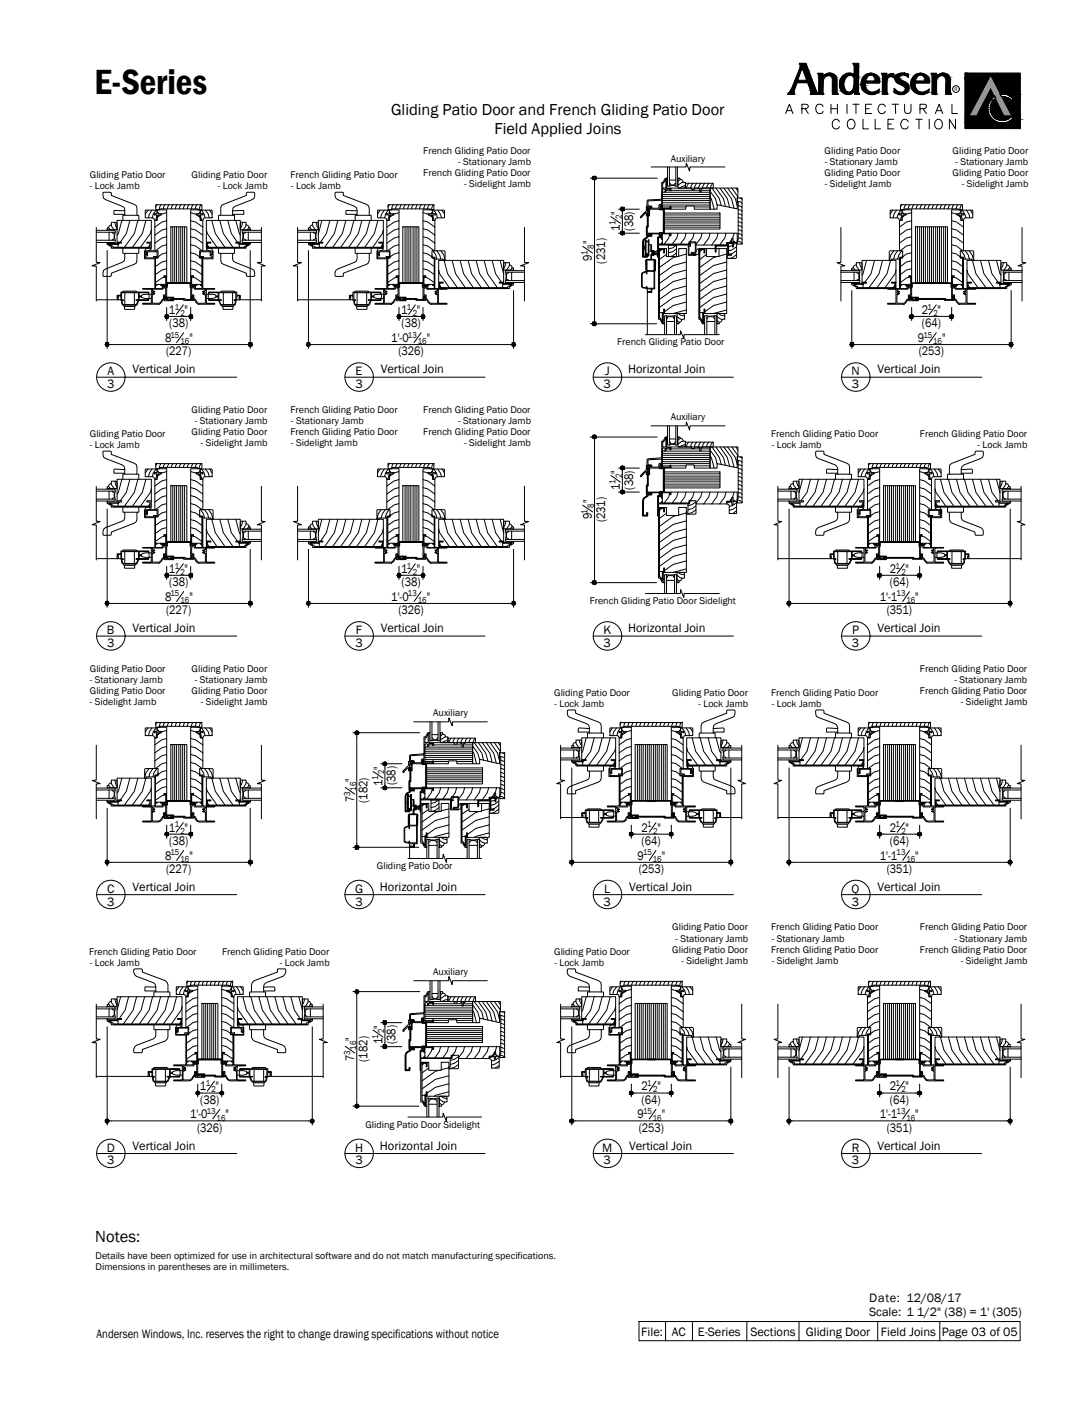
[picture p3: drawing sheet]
<svg xmlns="http://www.w3.org/2000/svg" width="216mm" height="279mm" viewBox="0 0 216 279" stroke-linecap="round" stroke-linejoin="round" font-family="sans-serif">
<defs><g id="words">
<text font-size="7.1" x="18.7" y="18.7">E-Series</text>
<text font-size="3.3" x="18.9" y="246.4">Notes:</text>
<g font-size="3.2">
<text x="77.6" y="22.8">Gliding Patio Door and French Gliding Patio Door</text>
<text x="98.1" y="26.5">Field Applied Joins</text>
</g>
<g font-size="2.5">
<text x="123" y="45.8" transform="rotate(-90 123 45.8)">1</text>
<text x="123" y="42.7" transform="rotate(-90 123 42.7)">&quot;</text>
<text x="125.7" y="45.8" transform="rotate(-90 125.7 45.8)">(38)</text>
<text x="117.5" y="51.7" transform="rotate(-90 117.5 51.7)">9</text>
<text x="117.5" y="48.5" transform="rotate(-90 117.5 48.5)">&quot;</text>
<text x="120.1" y="52.3" transform="rotate(-90 120.1 52.3)">(231)</text>
<text x="33.5" y="62.3">1</text>
<text x="33.6" y="64.9">(38)</text>
<text x="36.6" y="62.3">&quot;</text>
<text x="79.6" y="62.3">1</text>
<text x="79.7" y="64.9">(38)</text>
<text x="82.7" y="62.3">&quot;</text>
<text x="182.9" y="62.3">2</text>
<text x="182.9" y="64.9">(64)</text>
<text x="186" y="62.3">&quot;</text>
<text x="32.8" y="67.9">8</text>
<text x="32.9" y="70.5">(227)</text>
<text x="37.6" y="67.9">&quot;</text>
<text x="77.7" y="67.9">1'-0</text>
<text x="79.1" y="70.5">(326)</text>
<text x="84.7" y="67.9">&quot;</text>
<text x="182.1" y="67.9">9</text>
<text x="182.3" y="70.5">(253)</text>
<text x="186.9" y="67.9">&quot;</text>
<text x="21.3" y="76.9">3</text>
<text x="21.3" y="74.4">A</text>
<text x="26.3" y="74.1">Vertical Join</text>
<text x="70.5" y="74.4">E</text>
<text x="70.5" y="76.9">3</text>
<text x="75.6" y="74.1">Vertical Join</text>
<text x="119.8" y="76.9">3</text>
<text x="120.1" y="74.4">J</text>
<text x="124.6" y="74.1">Horizontal Join</text>
<text x="169" y="74.4">N</text>
<text x="169" y="76.9">3</text>
<text x="174.1" y="74.1">Vertical Join</text>
<text x="123" y="94" transform="rotate(-90 123 94)">&quot;</text>
<text x="117.5" y="99.9" transform="rotate(-90 117.5 99.9)">&quot;</text>
<text x="123" y="97.2" transform="rotate(-90 123 97.2)">1</text>
<text x="125.7" y="97.1" transform="rotate(-90 125.7 97.1)">(38)</text>
<text x="117.5" y="103" transform="rotate(-90 117.5 103)">9</text>
<text x="120.1" y="103.7" transform="rotate(-90 120.1 103.7)">(231)</text>
<text x="33.5" y="113.7">1</text>
<text x="36.6" y="113.7">&quot;</text>
<text x="79.6" y="113.7">1</text>
<text x="82.7" y="113.7">&quot;</text>
<text x="176.6" y="113.7">2</text>
<text x="179.7" y="113.7">&quot;</text>
<text x="32.8" y="119.2">8</text>
<text x="33.6" y="116.3">(38)</text>
<text x="37.6" y="119.2">&quot;</text>
<text x="77.7" y="119.2">1'-0</text>
<text x="79.7" y="116.3">(38)</text>
<text x="84.7" y="119.2">&quot;</text>
<text x="174.6" y="119.2">1'-1</text>
<text x="176.6" y="116.3">(64)</text>
<text x="181.6" y="119.2">&quot;</text>
<text x="21.2" y="125.8">B</text>
<text x="26.3" y="125.4">Vertical Join</text>
<text x="32.9" y="121.8">(227)</text>
<text x="70.6" y="125.8">F</text>
<text x="75.6" y="125.4">Vertical Join</text>
<text x="79.1" y="121.8">(326)</text>
<text x="119.8" y="125.8">K</text>
<text x="124.6" y="125.4">Horizontal Join</text>
<text x="169.1" y="125.8">P</text>
<text x="174.1" y="125.4">Vertical Join</text>
<text x="176" y="121.8">(351)</text>
<text x="21.3" y="128.3">3</text>
<text x="70.5" y="128.3">3</text>
<text x="119.8" y="128.3">3</text>
<text x="169" y="128.3">3</text>
<text x="70.3" y="155.1" transform="rotate(-90 70.3 155.1)">&quot;</text>
<text x="75.9" y="155.9" transform="rotate(-90 75.9 155.9)">1</text>
<text x="75.9" y="152.8" transform="rotate(-90 75.9 152.8)">&quot;</text>
<text x="78.5" y="155.8" transform="rotate(-90 78.5 155.8)">(38)</text>
<text x="70.3" y="159.2" transform="rotate(-90 70.3 159.2)">7</text>
<text x="73" y="159.3" transform="rotate(-90 73 159.3)">(182)</text>
<text x="33.5" y="165">1</text>
<text x="33.6" y="167.6">(38)</text>
<text x="36.6" y="165">&quot;</text>
<text x="127.3" y="165">2</text>
<text x="127.3" y="167.6">(64)</text>
<text x="130.5" y="165">&quot;</text>
<text x="176.6" y="165">2</text>
<text x="176.6" y="167.6">(64)</text>
<text x="179.7" y="165">&quot;</text>
<text x="32.8" y="170.6">8</text>
<text x="32.9" y="173.2">(227)</text>
<text x="37.6" y="170.6">&quot;</text>
<text x="126.5" y="170.6">9</text>
<text x="126.7" y="173.2">(253)</text>
<text x="131.3" y="170.6">&quot;</text>
<text x="174.6" y="170.6">1'-1</text>
<text x="176" y="173.2">(351)</text>
<text x="181.6" y="170.6">&quot;</text>
<text x="21.3" y="177.2">C</text>
<text x="21.3" y="179.7">3</text>
<text x="26.3" y="176.8">Vertical Join</text>
<text x="70.5" y="177.2">G</text>
<text x="70.5" y="179.7">3</text>
<text x="75.4" y="176.8">Horizontal Join</text>
<text x="119.8" y="179.7">3</text>
<text x="119.9" y="177.2">L</text>
<text x="124.8" y="176.8">Vertical Join</text>
<text x="169" y="177.2">Q</text>
<text x="169" y="179.7">3</text>
<text x="174.1" y="176.8">Vertical Join</text>
<text x="70.3" y="206.5" transform="rotate(-90 70.3 206.5)">&quot;</text>
<text x="75.9" y="207.2" transform="rotate(-90 75.9 207.2)">1</text>
<text x="75.9" y="204.1" transform="rotate(-90 75.9 204.1)">&quot;</text>
<text x="78.5" y="207.2" transform="rotate(-90 78.5 207.2)">(38)</text>
<text x="70.3" y="210.6" transform="rotate(-90 70.3 210.6)">7</text>
<text x="73" y="210.7" transform="rotate(-90 73 210.7)">(182)</text>
<text x="37.7" y="221.9">1'-0</text>
<text x="39.7" y="216.4">1</text>
<text x="39.7" y="219">(38)</text>
<text x="42.8" y="216.4">&quot;</text>
<text x="44.8" y="221.9">&quot;</text>
<text x="126.5" y="221.9">9</text>
<text x="127.3" y="216.4">2</text>
<text x="127.3" y="219">(64)</text>
<text x="130.5" y="216.4">&quot;</text>
<text x="131.3" y="221.9">&quot;</text>
<text x="174.6" y="221.9">1'-1</text>
<text x="176.6" y="216.4">2</text>
<text x="176.6" y="219">(64)</text>
<text x="179.7" y="216.4">&quot;</text>
<text x="181.6" y="221.9">&quot;</text>
<text x="39.1" y="224.6">(326)</text>
<text x="126.7" y="224.6">(253)</text>
<text x="176" y="224.6">(351)</text>
<text x="21.2" y="228.5">D</text>
<text x="21.3" y="231.1">3</text>
<text x="26.3" y="228.1">Vertical Join</text>
<text x="70.5" y="228.5">H</text>
<text x="70.5" y="231.1">3</text>
<text x="75.4" y="228.1">Horizontal Join</text>
<text x="119.5" y="228.5">M</text>
<text x="119.8" y="231.1">3</text>
<text x="124.8" y="228.1">Vertical Join</text>
<text x="169" y="228.5">R</text>
<text x="169" y="231.1">3</text>
<text x="174.1" y="228.1">Vertical Join</text>
<text x="172.5" y="258.3">Date: 12/08/17</text>
<text x="172.5" y="261.1">Scale: 1 1/2&quot; (38) = 1' (305)</text>
<text x="19.2" y="265.6">Andersen Windows, Inc. reserves the right to change drawing specifications without notice</text>
<text x="127.2" y="265">File:</text>
<text x="133.3" y="265">AC</text>
<text x="138.5" y="265">E-Series</text>
<text x="148.9" y="265">Sections</text>
<text x="159.9" y="265">Gliding Door</text>
<text x="174.8" y="265">Field Joins</text>
<text x="186.9" y="265">Page 03 of 05</text>
</g>
<g font-size="2">
<text x="17.8" y="35.4">Gliding Patio Door</text>
<text x="38" y="35.4">Gliding Patio Door</text>
<text x="57.7" y="35.4">French Gliding Patio Door</text>
<text x="84" y="30.5">French Gliding Patio Door</text>
<text x="84" y="35">French Gliding Patio Door</text>
<text x="90.9" y="32.8">- Stationary Jamb</text>
<text x="133.1" y="32.1">Auxiliary</text>
<text x="163.6" y="30.5">Gliding Patio Door</text>
<text x="163.6" y="35">Gliding Patio Door</text>
<text x="163.7" y="32.8">- Stationary Jamb</text>
<text x="189" y="30.5">Gliding Patio Door</text>
<text x="189" y="35">Gliding Patio Door</text>
<text x="189.6" y="32.8">- Stationary Jamb</text>
<text x="17.8" y="37.6">- Lock Jamb</text>
<text x="43.2" y="37.6">- Lock Jamb</text>
<text x="57.8" y="37.6">- Lock Jamb</text>
<text x="92.1" y="37.2">- Sidelight Jamb</text>
<text x="163.7" y="37.2">- Sidelight Jamb</text>
<text x="190.9" y="37.2">- Sidelight Jamb</text>
<text x="122.5" y="68.5">French Gliding Patio Door</text>
<text x="38" y="81.9">Gliding Patio Door</text>
<text x="57.7" y="81.9">French Gliding Patio Door</text>
<text x="84" y="81.9">French Gliding Patio Door</text>
<text x="133.1" y="83.4">Auxiliary</text>
<text x="17.8" y="86.7">Gliding Patio Door</text>
<text x="17.8" y="88.9">- Lock Jamb</text>
<text x="38" y="86.3">Gliding Patio Door</text>
<text x="38.7" y="84.1">- Stationary Jamb</text>
<text x="39.9" y="88.6">- Sidelight Jamb</text>
<text x="57.7" y="86.3">French Gliding Patio Door</text>
<text x="57.8" y="84.1">- Stationary Jamb</text>
<text x="57.8" y="88.6">- Sidelight Jamb</text>
<text x="84" y="86.3">French Gliding Patio Door</text>
<text x="90.9" y="84.1">- Stationary Jamb</text>
<text x="92.1" y="88.6">- Sidelight Jamb</text>
<text x="153" y="86.7">French Gliding Patio Door</text>
<text x="153.2" y="88.9">- Lock Jamb</text>
<text x="182.6" y="86.7">French Gliding Patio Door</text>
<text x="194" y="88.9">- Lock Jamb</text>
<text x="117" y="119.9">French Gliding Patio Door Sidelight</text>
<text x="17.8" y="133.3">Gliding Patio Door</text>
<text x="17.8" y="135.5">- Stationary Jamb</text>
<text x="17.8" y="137.7">Gliding Patio Door</text>
<text x="38" y="133.3">Gliding Patio Door</text>
<text x="38" y="137.7">Gliding Patio Door</text>
<text x="38.7" y="135.5">- Stationary Jamb</text>
<text x="182.6" y="133.3">French Gliding Patio Door</text>
<text x="182.6" y="137.7">French Gliding Patio Door</text>
<text x="189.4" y="135.5">- Stationary Jamb</text>
<text x="17.8" y="139.9">- Sidelight Jamb</text>
<text x="39.9" y="139.9">- Sidelight Jamb</text>
<text x="86" y="142.1">Auxiliary</text>
<text x="110" y="138.1">Gliding Patio Door</text>
<text x="110" y="140.3">- Lock Jamb</text>
<text x="133.4" y="138.1">Gliding Patio Door</text>
<text x="138.6" y="140.3">- Lock Jamb</text>
<text x="153" y="138.1">French Gliding Patio Door</text>
<text x="153.2" y="140.3">- Lock Jamb</text>
<text x="190.7" y="139.9">- Sidelight Jamb</text>
<text x="74.8" y="172.4">Gliding Patio Door</text>
<text x="133.4" y="184.6">Gliding Patio Door</text>
<text x="153" y="184.6">French Gliding Patio Door</text>
<text x="182.6" y="184.6">French Gliding Patio Door</text>
<text x="17.7" y="189.5">French Gliding Patio Door</text>
<text x="17.8" y="191.6">- Lock Jamb</text>
<text x="44.1" y="189.5">French Gliding Patio Door</text>
<text x="55.6" y="191.6">- Lock Jamb</text>
<text x="110" y="189.5">Gliding Patio Door</text>
<text x="110" y="191.6">- Lock Jamb</text>
<text x="133.4" y="189.1">Gliding Patio Door</text>
<text x="134" y="186.9">- Stationary Jamb</text>
<text x="135.2" y="191.3">- Sidelight Jamb</text>
<text x="153" y="189.1">French Gliding Patio Door</text>
<text x="153.2" y="186.9">- Stationary Jamb</text>
<text x="153.2" y="191.3">- Sidelight Jamb</text>
<text x="182.6" y="189.1">French Gliding Patio Door</text>
<text x="189.4" y="186.9">- Stationary Jamb</text>
<text x="190.7" y="191.3">- Sidelight Jamb</text>
<text x="86" y="193.5">Auxiliary</text>
<text x="72.5" y="223.8">Gliding Patio Door Sidelight</text>
<text x="19" y="249.9">Details have been optimized for use in architectural software and do not match manufacturing specifications.</text>
<text x="19" y="252.1">Dimensions in parentheses are in millimeters.</text>
</g>
<g font-size="1.8">
<text x="122.2" y="44.7" transform="rotate(-90 122.2 44.7)">1</text>
<text x="123.4" y="43.5" transform="rotate(-90 123.4 43.5)">2</text>
<text x="116.6" y="50.6" transform="rotate(-90 116.6 50.6)">1</text>
<text x="117.8" y="49.4" transform="rotate(-90 117.8 49.4)">8</text>
<text x="34.7" y="61.5">1</text>
<text x="35.8" y="62.7">2</text>
<text x="80.7" y="61.5">1</text>
<text x="81.9" y="62.7">2</text>
<text x="184.1" y="61.5">1</text>
<text x="185.2" y="62.7">2</text>
<text x="33.8" y="67">15</text>
<text x="35.8" y="68.2">16</text>
<text x="81" y="67">13</text>
<text x="82.9" y="68.2">16</text>
<text x="183.3" y="67">15</text>
<text x="185.2" y="68.2">16</text>
<text x="123.4" y="94.9" transform="rotate(-90 123.4 94.9)">2</text>
<text x="116.6" y="102" transform="rotate(-90 116.6 102)">1</text>
<text x="117.8" y="100.8" transform="rotate(-90 117.8 100.8)">8</text>
<text x="122.2" y="96.1" transform="rotate(-90 122.2 96.1)">1</text>
<text x="34.7" y="112.8">1</text>
<text x="80.7" y="112.8">1</text>
<text x="177.7" y="112.8">1</text>
<text x="33.8" y="118.3">15</text>
<text x="35.8" y="114">2</text>
<text x="35.8" y="119.6">16</text>
<text x="81" y="118.3">13</text>
<text x="81.9" y="114">2</text>
<text x="82.9" y="119.6">16</text>
<text x="177.9" y="118.3">13</text>
<text x="178.9" y="114">2</text>
<text x="179.9" y="119.6">16</text>
<text x="75" y="154.8" transform="rotate(-90 75 154.8)">1</text>
<text x="76.3" y="153.6" transform="rotate(-90 76.3 153.6)">2</text>
<text x="69.5" y="158" transform="rotate(-90 69.5 158)">3</text>
<text x="70.7" y="156.9" transform="rotate(-90 70.7 156.9)">16</text>
<text x="34.7" y="164.2">1</text>
<text x="35.8" y="165.4">2</text>
<text x="128.5" y="164.2">1</text>
<text x="129.6" y="165.4">2</text>
<text x="177.7" y="164.2">1</text>
<text x="178.9" y="165.4">2</text>
<text x="33.8" y="169.7">15</text>
<text x="35.8" y="171">16</text>
<text x="127.6" y="169.7">15</text>
<text x="129.5" y="171">16</text>
<text x="177.9" y="169.7">13</text>
<text x="179.9" y="171">16</text>
<text x="69.5" y="209.3" transform="rotate(-90 69.5 209.3)">3</text>
<text x="70.7" y="208.3" transform="rotate(-90 70.7 208.3)">16</text>
<text x="75" y="206.1" transform="rotate(-90 75 206.1)">1</text>
<text x="76.3" y="205" transform="rotate(-90 76.3 205)">2</text>
<text x="40.8" y="215.6">1</text>
<text x="128.5" y="215.6">1</text>
<text x="177.7" y="215.6">1</text>
<text x="41" y="221.1">13</text>
<text x="42" y="216.8">2</text>
<text x="127.6" y="221.1">15</text>
<text x="129.6" y="216.8">2</text>
<text x="177.9" y="221.1">13</text>
<text x="178.9" y="216.8">2</text>
<text x="43" y="222.4">16</text>
<text x="129.5" y="222.4">16</text>
<text x="179.9" y="222.4">16</text>
</g>
<text font-size="1.1" x="189.4" y="18.1">R</text>
</g></defs>
<!-- layer: A-ANNO-TEXT -->
<g fill="none" stroke="#000" stroke-width=".2">
<path d="M158.6 12.6h1.3l2.5 6.1h-1.6l.1-.6-.6-1.7h-2.1l-.5 1.5v.8h-1.4l.9-1.3 1.5-3.8v-.9zM158.7 12.7h1.2l2.3 6h-1.3l.1-.6-.7-1.7h-2.2l-.6 1.5v.8h-1l.7-1.3 1.5-3.8a.79 .79 0 0 0 0-.9zM158.9 12.7h.9l2.3 5.9h-1.1v-.5l-.7-1.8h-2.3l-.5 1.6v.7h-.9l.7-1.2 1.5-3.8zM159.2 13.4l.9 2.5h-1.8zM159.3 13.1l.1 .8 .8 2.2h-2zM159.3 12.8l.1 .8 .9 2.5h-2.2zM162.2 14.5h1.1v.5a1.57 1.57 0 0 1 1.7-.5 1.57 1.57 0 0 1 1.1 1.4v2.1l.3 .7h-1.2v-2.9a.9 .9 0 0 0-1.1-.8 .9 .9 0 0 0-.7 1.1l-.1 2.2 .1 .4h-1l.1-3.6zM162.4 14.6h.9v.6a1.55 1.55 0 0 1 1.6-.6 1.55 1.55 0 0 1 1.1 1.3v2.1l.2 .7h-1l.1-2.9a.99 .99 0 0 0-1.1-.9 .99 .99 0 0 0-.9 1.2v2.6h-.8l.1-3.6zM162.5 14.7h.7v.7a1.54 1.54 0 0 1 2.7 .1v2.5l.2 .6h-.8v-2.8a1.06 1.06 0 0 0-1.1-1 1.06 1.06 0 0 0-.9 1.3v2.5h-.7v-3.5zM167.8 15.2a1.02 1.02 0 0 1 1.8 .3v1.6a1.31 1.31 0 0 1-1.5 1.3 2.32 2.32 0 0 1-.3-3.2zM167.9 15.3a.94 .94 0 0 1 1.6 .2v1.6a1.46 1.46 0 0 1-1.1 1.3 1.97 1.97 0 0 1-.5-3.1zM168 15.4a.87 .87 0 0 1 1.3-.1 3.3 3.3 0 0 1-.3 2.8 .86 .86 0 0 1-1.1 0 2.19 2.19 0 0 1 .1-2.7z"/>
<path d="M169.2 12.6h1.2v5.5l.2 .6h-1.1v-.7a1.56 1.56 0 0 1-1.6 .8 1.56 1.56 0 0 1-1.3-1.4 2.08 2.08 0 0 1 .5-2.3 2.08 2.08 0 0 1 2.4-.3v-1.6zM169.3 12.7h1.1l-.1 5.4 .2 .6h-.9v-1.1l-.4 .7a1.5 1.5 0 0 1-2.5-.9 2.02 2.02 0 0 1 .3-2.1 2.02 2.02 0 0 1 2-.6l.5 .2 .1-1.7zM169.5 12.7h.8l-.1 5.4 .2 .5h-.7v-1.2l-.5 .9a1.46 1.46 0 0 1-2.4-.9 1.95 1.95 0 0 1 2.2-2.7l.6 .3 .1-1.8zM171.3 15.3a1.81 1.81 0 0 1 2.1-.7 1.81 1.81 0 0 1 1.2 1.9h-2.8a1.45 1.45 0 0 0 .6 1.6 1.45 1.45 0 0 0 1.7-.1l.4-.4-.1 .7a2.21 2.21 0 0 1-2.9-.1 2.21 2.21 0 0 1-.2-2.9zM171.3 15.3a1.79 1.79 0 0 1 2-.7 1.79 1.79 0 0 1 1.3 1.7l-.1 .1h-2.8a1.58 1.58 0 0 0 .8 1.8 1.58 1.58 0 0 0 1.9-.4v.5a2.15 2.15 0 0 1-2.9-.2 2.15 2.15 0 0 1-.2-2.8zM171.4 15.4a1.65 1.65 0 0 1 1.9-.8 1.65 1.65 0 0 1 1.1 1.8h-2.8a1.64 1.64 0 0 0 .8 1.8 1.64 1.64 0 0 0 1.9-.2v.3a2.09 2.09 0 0 1-2.7-.2 2.09 2.09 0 0 1-.2-2.7zM172.1 15a1.03 1.03 0 0 1 1.2-.1 1.03 1.03 0 0 1 .5 1.2l-.5 .1h-1.7zM172.1 15.1a.94 .94 0 0 1 1.2-.2 .94 .94 0 0 1 .4 1.1l-.4 .2h-1.6l.1-.7zM172.2 15.2a.81 .81 0 0 1 1.1-.2 .81 .81 0 0 1 .2 1.1h-1.7zM174.9 14.5h1.1v.7l.8-.6 .6 .1-.1 .8-.3-.3a.87 .87 0 0 0-1 1v1.9l.2 .6h-1.1v-3.5zM175 14.6h1v.8a1.18 1.18 0 0 1 1.3-.7v.6a.86 .86 0 0 0-1 0 .86 .86 0 0 0-.3 .9v1.9l.1 .6h-1l.1-3.5zM175.1 14.7h.8v.9a1.38 1.38 0 0 1 1.1-.9h.2v.5a.94 .94 0 0 0-1 .1 .94 .94 0 0 0-.3 .9l.1 2.4h-.8l.1-3.4z"/>
<path d="M177.7 15a2.31 2.31 0 0 1 2.6-.3v.7a1.18 1.18 0 0 0-1.8-.2 .48 .48 0 0 0 .4 .7l.5 .2a1.37 1.37 0 0 1 1 1.7 1.37 1.37 0 0 1-1.7 1l-1.3-.4v-.9a1.57 1.57 0 0 0 2 .6l.3-.4-.3-.6a2.69 2.69 0 0 1-1.7-.9l-.2-.5zM177.9 15a2.51 2.51 0 0 1 2.2-.2v.3a1.37 1.37 0 0 0-1.8 .1 .73 .73 0 0 0 .5 .8l.5 .2a1.26 1.26 0 0 1 .9 1.7 1.26 1.26 0 0 1-1.8 .7l-.9-.3 .1-.4a1.29 1.29 0 0 0 2.2 0v-.4a.92 .92 0 0 0-.7-.7 1.72 1.72 0 0 1-1.4-.9v-.4zM177.9 14.8l1.2-.3 .8 .2h.3v.5a1.28 1.28 0 0 0-1.8 0 1.31 1.31 0 0 0 1.2 1.1 1.3 1.3 0 0 1 .6 1.6 1.3 1.3 0 0 1-1.5 .8l-1.2-.4v-.6a1.26 1.26 0 0 0 2.2 .2l.1-.4-.4-.4a2.36 2.36 0 0 1-1.8-1.4l.1-.5zM181.2 15.3a1.74 1.74 0 0 1 2.1-.7 1.74 1.74 0 0 1 1.1 1.8h-2.9a1.59 1.59 0 0 0 .9 1.8 1.59 1.59 0 0 0 1.9-.4l-.1 .5a2.12 2.12 0 0 1-2.8-.2 2.12 2.12 0 0 1-.2-2.8zM181.3 15.4a1.65 1.65 0 0 1 1.9-.8 1.65 1.65 0 0 1 1.1 1.8h-2.8a1.67 1.67 0 0 0 .7 1.8 1.67 1.67 0 0 0 2-.2l-.1 .3a2.06 2.06 0 0 1-2.7-.2 2.06 2.06 0 0 1-.1-2.7zM181.5 14.8a1.82 1.82 0 0 1 2-.1 1.82 1.82 0 0 1 1 1.8h-2.9a1.54 1.54 0 0 0 .9 1.7 1.54 1.54 0 0 0 1.9-.6l-.1 .7a2.24 2.24 0 0 1-3.1-.3 2.24 2.24 0 0 1 .3-3.2zM182 15a.95 .95 0 0 1 1.3-.1 .95 .95 0 0 1 .2 1.3h-2zM182 15.1a.87 .87 0 0 1 1.2-.1 .87 .87 0 0 1 .2 1.1l-1.9 .1zM182.1 15.2a.81 .81 0 0 1 1.1-.2 .81 .81 0 0 1 .2 1.1h-1.7zM184.7 14.5h1.2l-.1 .5a1.57 1.57 0 0 1 1.7-.5 1.57 1.57 0 0 1 1.1 1.4v2.1l.2 .7h-1.2l.1-2.9a.93 .93 0 0 0-1-.8 .93 .93 0 0 0-.8 1.1v2.6h-1l.1-3.6zM184.8 14.6h.9v.6a1.7 1.7 0 0 1 2.5-.2l.3 .9v2.1l.2 .7h-1l.1-2.9a.99 .99 0 0 0-1.2-.9 .99 .99 0 0 0-.8 1.2l-.1 2.2 .2 .4h-.9v-3.6zM185 14.7h.7v.7a1.54 1.54 0 0 1 2.7 .1l.2 3.1h-.8v-2.8a1.06 1.06 0 0 0-1.2-1 1.06 1.06 0 0 0-.9 1.3v2.5h-.6v-3.5z"/>
<path d="M191.5 14.5h10.9v11h-10.9zM196.7 19.7l.7-.7 .2 .5a2.37 2.37 0 0 0-.5 3.6 2.37 2.37 0 0 0 3.6-.1l.4 .4a2.86 2.86 0 0 1-4.1 .3 2.86 2.86 0 0 1-.3-4zM198.4 18.7a2.7 2.7 0 0 1 2.6 .9l-.3 .4a2.27 2.27 0 0 0-2-.8zM155.9 22.5l.7-1.8 .7 1.8M156.2 22h.9M159.1 21.6l1.1-.2 .2-.4-.2-.2-1.1-.1v1.8M159.8 21.6l.6 .9M163.3 21.1a.78 .78 0 0 0-1-.4 .78 .78 0 0 0-.4 1.1 .72 .72 0 0 0 .6 .7 .72 .72 0 0 0 .8-.4M164.9 20.7v1.8M164.9 21.6h1.3M166.2 20.7v1.8M166.6 24.2a.65 .65 0 0 0-1.1-.4 .9 .9 0 0 0-.3 1.3 .9 .9 0 0 0 1.3 .2l.1-.2"/>
<path d="M168.1 20.7v1.8M168.3 24l.2-.2a.92 .92 0 0 1 1.1 .4 .92 .92 0 0 1-.1 1.1 .88 .88 0 0 1-1.3-.1 .88 .88 0 0 1 .1-1.2zM169.2 20.7h1.3M169.9 20.7v1.8M171.3 23.7v1.9h1M171.8 21.6h.7M173 20.7h-1.2v1.8h1.2M173.7 23.7v1.9h1M175.7 21.1a.76 .76 0 0 0-.8-.4 .76 .76 0 0 0-.7 .7v.4a.76 .76 0 0 0 .7 .7 .76 .76 0 0 0 .8-.4M176.2 24.6h.7M177 20.7h1.3M177.3 23.7h-1.1v1.9h1.1"/>
<path d="M177.7 20.7v1.8M179.5 20.7v1.3a.65 .65 0 0 0 .6 .5 .65 .65 0 0 0 .7-.5v-1.3M180.2 24.2a.75 .75 0 0 0-.8-.5 .75 .75 0 0 0-.7 .7v.5a.76 .76 0 0 0 .7 .7 .76 .76 0 0 0 .8-.5M181.7 23.7h1.3M182.4 23.7v1.9M182.6 21.6h.8l.4-.2v-.6l-1.2-.1v1.8M183.2 21.6l.6 .9M184.4 23.7v1.9M185.6 22.5l.8-1.8 .7 1.8M185.7 24a.81 .81 0 0 1 1-.1 .81 .81 0 0 1 .3 1 .81 .81 0 0 1-1 .7 .81 .81 0 0 1-.5-1.2zM185.9 22h.9M188.9 20.7v1.8h1.1"/>
<path d="M189.6 23.7v1.9l-1.2-1.9v1.9M19.2 74.9h27.8M68.4 74.9h27.9M117.7 74.9h27.8M166.9 74.9h27.9M19.2 126.2h27.8M68.4 126.2h27.9M117.7 126.2h27.8M166.9 126.2h27.9M19.2 177.5h27.8M68.4 177.5h27.9M117.7 177.5h27.8"/>
<path d="M166.9 177.5h27.9M19.2 228.9h27.8M68.4 228.9h27.9M117.7 228.9h27.8M166.9 228.9h27.9M126.8 262.2h75.6v3.9h-75.6zM132.1 262.2v3.9M137.4 262.2v3.9M148.2 262.2v3.9M158.6 262.2v3.9M174.2 262.2v3.9M186.5 262.2v3.9"/>
<circle cx="189.7" cy="17.7" r=".67"/>
<circle cx="22" cy="74.8" r="2.83"/>
<circle cx="71.3" cy="74.8" r="2.83"/>
<circle cx="120.5" cy="74.8" r="2.83"/>
<circle cx="169.8" cy="74.8" r="2.83"/>
<circle cx="22" cy="126.2" r="2.83"/>
<circle cx="71.3" cy="126.2" r="2.83"/>
<circle cx="120.5" cy="126.2" r="2.83"/>
<circle cx="169.8" cy="126.2" r="2.83"/>
<circle cx="22" cy="177.5" r="2.83"/>
<circle cx="71.3" cy="177.5" r="2.83"/>
<circle cx="120.5" cy="177.5" r="2.83"/>
<circle cx="169.8" cy="177.5" r="2.83"/>
<circle cx="22" cy="228.9" r="2.83"/>
<circle cx="71.3" cy="228.9" r="2.83"/>
<circle cx="120.5" cy="228.9" r="2.83"/>
<circle cx="169.8" cy="228.9" r="2.83"/>
</g>
<g fill="#000" stroke="#000" stroke-width=".2">
<path d="M164.5 14.7h.3zM174.2 18.1l.1-.1zM178.5 14.7h1.4zM178.6 18.7h.5zM179.1 14.6l.2 .1zM184.1 18.1l.1-.1zM186.9 14.7h.4zM196.6 17.2l.7 1.5h-1.5zM198.7 19.2h.4zM198.4 23.9h.9zM201.5 24.6l.1 .4h-.1zM201.5 24.6h.4l-.2 .4z"/>
<path d="M202 24.6v.4h-.1z"/>
<path d="M156.8 18.3l.7 .1-.1-.1zM156.8 18.3l.7 .1h-.7z"/>
<path d="M157.1 17.9l.4 .1zM157.1 17.9l.4 .1z"/>
<path d="M157 18l.4 .3 .1-.3zM157 18l.4 .3h-.6z"/>
<path d="M156.8 18.4l.7 .2v-.2zM156.8 18.4l.7 .2h-.9z"/>
<path d="M157.3 17.4l.2 .5 .2-.5zM157.3 17.4l.2 .5h-.4z"/>
<path d="M157.7 16.3v1.1l.3-1.1zM157.7 16.3v1.1h-.4z"/>
<path d="M158.8 13.6l-.7 2.5 .8-2.5zM158.8 13.6l-.7 2.5h-.3z"/>
<path d="M158.9 13.3v.3l.2-.3zM158.9 13.3v.3h-.1z"/>
<path d="M158.9 12.9l.2 .4 .1-.4zM158.9 12.9l.2 .4h-.2z"/>
<path d="M158.9 12.8l.3 .1 .1-.1zM158.9 12.8l.3 .1z"/>
<path d="M158.9 12.7l1 .1zM158.9 12.7l1 .1z"/>
<path d="M159.3 12.8l.6 .1v-.1zM159.3 12.8l.6 .1h-.6z"/>
<path d="M159.3 12.9l.8 .7-.2-.7zM159.3 12.9l.8 .7h-.7z"/>
<path d="M159.4 13.6l.9 .3-.2-.3zM159.4 13.6l.9 .3h-.8z"/>
<path d="M159.5 13.9l1.7 2.2-.9-2.2zM159.5 13.9l1.7 2.2h-.9z"/>
<path d="M157.8 16.1l3.4 .2v-.2zM157.8 16.1l3.4 .2h-3.5z"/>
<path d="M160.3 16.3l1.6 1.8-.7-1.8zM160.3 16.3l1.6 1.8h-.9z"/>
<path d="M161 18.1l1 .2-.1-.2zM161 18.1l1 .2h-1z"/>
<path d="M161 18.3l1 .2v-.2zM161 18.3l1 .2h-1z"/>
<path d="M161 18.5l1.1 .1-.1-.1zM161 18.5l1.1 .1h-1.1z"/>
<path d="M162.5 14.7l.7 .1v-.1zM162.5 14.7l.7 .1h-.6z"/>
<path d="M162.6 14.8l.6 .3v-.3zM162.6 14.8l.6 .3h-.6z"/>
<path d="M162.6 15.1l.6 .3v-.3zM162.6 15.1l.6 .3h-.6z"/>
<path d="M162.6 18.4l.7 .2-.1-.2zM162.6 18.4l.7 .2h-.7z"/>
<path d="M162.6 16.1l.6 2.3 .1-2.3zM162.6 16.1l.6 2.3h-.6z"/>
<path d="M162.6 15.6l.7 .5v-.5zM162.6 15.6l.7 .5h-.7z"/>
<path d="M162.6 15.4l.7 .2 .2-.2zM162.6 15.4l.7 .2h-.7z"/>
<path d="M163.3 15.2l.2 .2 .1-.2zM163.2 15.4l.1-.2 .2 .2z"/>
<path d="M163.8 14.8h1.7zM163.8 14.8h1.7z"/>
<path d="M163.7 15l-.1 .2 .3-.2zM163.3 15.2l.4-.2-.1 .2z"/>
<path d="M164.1 14.7h1.1zM164.1 14.7h1.1z"/>
<path d="M163.8 14.9h.5zM163.8 14.9h.5z"/>
<path d="M163.8 14.9h.5zM163.8 14.9l.1 .1z"/>
<path d="M163.8 14.8h.6zM163.8 14.8l.5 .1z"/>
<path d="M164.5 14.7h.7zM164.1 14.7h1.1z"/>
<path d="M164.1 14.7l1.4 .1zM163.8 14.8l.3-.1 1.4 .1z"/>
<path d="M164.4 14.8l1.1 .1zM164.4 14.8l1.1 .1z"/>
<path d="M164.5 14.9h1zM164.5 14.9h1z"/>
<path d="M164.8 14.9l.9 .1-.2-.1zM164.8 14.9l.9 .1h-.8z"/>
<path d="M164.9 15l.8 .1zM164.9 15l.8 .1z"/>
<path d="M165.1 15.1l.7 .2-.1-.2zM165.1 15.1l.7 .2h-.6z"/>
<path d="M165.2 15.3l.7 .1-.1-.1zM165.2 15.3l.7 .1h-.6z"/>
<path d="M165.3 15.4l.6 .1v-.1zM165.3 15.4l.6 .1h-.6z"/>
<path d="M165.3 15.5l.6 .3v-.3zM165.3 15.5l.6 .3h-.6z"/>
<path d="M165.3 15.8l.6 .1zM165.3 15.8l.6 .1z"/>
<path d="M165.3 15.9l.6 2.1v-2.1zM165.3 15.9l.6 2.1h-.6z"/>
<path d="M165.3 18l.7 .5-.1-.5zM165.3 18l.7 .5h-.7z"/>
<path d="M165.3 18.5l.8 .1-.1-.1zM165.3 18.5l.8 .1h-.8z"/>
<path d="M167.3 15.2h.5zM167.3 15.2h.5z"/>
<path d="M166.7 16.7l.6 .1v-.1zM166.7 16.7l.6 .1h-.6z"/>
<path d="M166.7 16.8l.7 .6-.1-.6zM166.7 16.8l.7 .6h-.6z"/>
<path d="M166.7 16.2l.6 .5 .1-.5zM166.7 16.2l.6 .5h-.6z"/>
<path d="M166.8 17.4h.6zM166.8 17.4h.6z"/>
<path d="M166.8 15.9l.6 .3v-.3zM166.8 15.9l.6 .3h-.7z"/>
<path d="M166.8 17.4l.9 .6-.3-.6zM166.8 17.4l.9 .6h-.6z"/>
<path d="M166.9 15.7l.5 .2 .2-.2zM166.9 15.7l.5 .2h-.6z"/>
<path d="M167.6 18.5h.8zM167.6 18.5h.8z"/>
<path d="M167.1 18l.7 .1-.1-.1zM167.1 18l.7 .1h-.5z"/>
<path d="M167.3 18.1l.7 .2-.2-.2zM167.3 18.1l.7 .2h-.6z"/>
<path d="M167.3 15.2l.3 .5 .2-.5zM167.3 15.2l.3 .5h-.7z"/>
<path d="M167.4 18.3l.7 .1zM167.4 18.3l.7 .1z"/>
<path d="M167.5 18.4l.9 .1zM167.5 18.4l.9 .1z"/>
<path d="M167.6 14.9l.2 .3 .5-.3zM167.6 14.9l.2 .3h-.5z"/>
<path d="M167.6 14.9h.8zM167.6 14.9h.7z"/>
<path d="M168.5 14.6l.4 .1zM168.1 14.7h.8z"/>
<path d="M167.8 14.8h1zM167.6 14.9h.8z"/>
<path d="M167.8 18.5l1 .1zM167.8 18.5l1 .1z"/>
<path d="M167.9 18.6h.9zM167.9 18.6l.4 .1z"/>
<path d="M168.1 14.7h.9zM168.1 14.7h.9z"/>
<path d="M168.5 18.5h.4zM168.4 18.5h.5z"/>
<path d="M167.6 18.5h1.3zM167.6 18.5h1.2z"/>
<path d="M168 14.7l1.2 .1-.2-.1zM167.8 14.8l.2-.1 1.2 .1z"/>
<path d="M168.8 18.4h.2zM168.5 18.5h.4z"/>
<path d="M168.9 18.3l.1 .1 .2-.1zM168.9 18.3l.1 .1h-.2z"/>
<path d="M168.8 14.8l.6 .1zM168.8 14.8l.6 .1z"/>
<path d="M169.1 18.1l.1 .2v-.2zM168.9 18.3l.2-.2 .1 .2z"/>
<path d="M169.3 15h.3zM169.3 15h.3z"/>
<path d="M169.2 14.9l.4 .1zM169.2 14.9l.4 .1z"/>
<path d="M169.5 17.4h.2zM169.5 17.4h.2z"/>
<path d="M169.4 17.7l-.2 .4 .3-.4zM169.4 17.7l-.2 .4h-.1z"/>
<path d="M169.6 15h.6zM169.6 15h.6z"/>
<path d="M169.7 17.4h.5zM169.7 17.4h.5z"/>
<path d="M169.5 17.4v.3l.2-.3zM169.5 17.4v.3h-.1z"/>
<path d="M169.3 15l.9 .2v-.2zM169.3 15l.9 .2h-.7z"/>
<path d="M169.5 15.2l.7 .3v-.3zM169.5 15.2l.7 .3h-.6z"/>
<path d="M169.6 15.5l.6 1.6v-1.6zM169.6 15.5l.6 1.6h-.6z"/>
<path d="M169.6 17.1l.6 .3v-.3zM169.6 17.1l.6 .3h-.7z"/>
<path d="M169.7 17.4l.5 .7v-.7zM169.7 17.4l.5 .7h-.5z"/>
<path d="M169.7 18.1l.6 .4-.1-.4zM169.7 18.1l.6 .4h-.6z"/>
<path d="M169.5 12.7l.8 .1zM169.5 12.7l.8 .1z"/>
<path d="M169.5 12.8l.8 .4v-.4zM169.5 12.8l.8 .4h-.6z"/>
<path d="M169.7 13.2l.5 1.8 .1-1.8zM169.7 13.2l.5 1.8h-.6z"/>
<path d="M169.7 18.5l.7 .1-.1-.1zM169.7 18.5l.7 .1h-.7z"/>
<path d="M171 16.3h3.4zM171 16.3h3.4z"/>
<path d="M171 16.8l.6 .1v-.1zM171 16.8l.6 .1h-.6z"/>
<path d="M171 16.9l.6 .4v-.4zM171 16.9l.6 .4h-.5z"/>
<path d="M171.6 18.1h.5zM171.6 18.1h.5z"/>
<path d="M171 16.4l.6 .4v-.4zM171 16.4l.6 .4h-.6z"/>
<path d="M171.1 17.3h.5zM171.1 17.3h.5z"/>
<path d="M171.1 17.3l.7 .4-.2-.4zM171.1 17.3l.7 .4h-.5z"/>
<path d="M171.1 15.9l.5 .3 .1-.3zM171.1 15.9l.5 .3h-.6z"/>
<path d="M171.3 15.5l.4 .4 .1-.4zM171.3 15.5l.4 .4h-.6z"/>
<path d="M171.3 17.7l.5 .1zM171.3 17.7l.5 .1z"/>
<path d="M171.3 17.8l.8 .3-.3-.3zM171.3 17.8l.8 .3h-.5z"/>
<path d="M171.4 15.4l.4 .1 .1-.1zM171.4 15.4l.4 .1h-.5z"/>
<path d="M171.7 15l.2 .4 .2-.4zM171.7 15l.2 .4h-.5z"/>
<path d="M171.6 18.1l.9 .2-.4-.2zM171.6 18.1l.9 .2h-.7z"/>
<path d="M172.3 14.7h1zM172.3 14.7h1z"/>
<path d="M171.8 15h.5zM171.8 15h.3z"/>
<path d="M172.1 14.8l.2 .2 .2-.2zM171.8 15l.3-.2 .2 .2z"/>
<path d="M171.8 18.3h.9zM171.8 18.3h.9z"/>
<path d="M172 18.3l.9 .1zM172 18.3l.9 .1z"/>
<path d="M172.2 14.7l.3 .1 .4-.1zM172.2 14.7l.3 .1h-.4z"/>
<path d="M172.1 18.4h1.2zM172.1 18.4h1.2z"/>
<path d="M172.8 14.7h.5zM172.3 14.7h1z"/>
<path d="M172.3 14.7h1.1zM172.2 14.7h1.2z"/>
<path d="M172.7 18.6h.6zM172.7 18.6l.2 .1z"/>
<path d="M172.9 14.7l.7 .1zM172.9 14.7l.7 .1z"/>
<path d="M173.3 14.8l.5 .1zM173.3 14.8l.5 .1z"/>
<path d="M172.4 18.5h1.2zM172.4 18.5l.9 .1z"/>
<path d="M173.4 14.9l.5 .1zM173.4 14.9l.5 .1z"/>
<path d="M173.8 16.1h.6zM173.8 16.1h.6z"/>
<path d="M172.2 18.5h1.7zM172.2 18.5h1.4z"/>
<path d="M173.5 15l.6 .2-.2-.2zM173.5 15l.6 .2h-.4z"/>
<path d="M173.3 18.4h.7zM173.3 18.4h.7z"/>
<path d="M172.1 18.4h1.9zM172.1 18.4l1.8 .1z"/>
<path d="M173.7 15.2l.5 .2-.1-.2zM173.7 15.2l.5 .2h-.5z"/>
<path d="M173.7 18.3h.5zM173.3 18.4h.7z"/>
<path d="M173.7 15.4l.6 .2-.1-.2zM173.7 15.4l.6 .2h-.5z"/>
<path d="M173.8 15.6l.6 .3-.1-.3zM173.8 15.6l.6 .3h-.5z"/>
<path d="M174.2 18.1l.1 .2v-.2zM173.9 18.3l.3-.2 .1 .2z"/>
<path d="M173.9 18.3h.4zM173.7 18.3h.5z"/>
<path d="M173.9 15.9l.5 .2v-.2zM173.9 15.9l.5 .2h-.6z"/>
<path d="M173.8 16.1l.6 .1v-.1zM173.6 16.2l.2-.1 .6 .1z"/>
<path d="M173.6 16.2h.8zM173.3 16.2h1.1z"/>
<path d="M171 16.2l3.4 .1zM171 16.2l3.4 .1z"/>
<path d="M171 16.3l3.4 .1zM171 16.3l3.4 .1z"/>
<path d="M175.1 14.7l.8 .1zM175.1 14.7l.8 .1z"/>
<path d="M175.2 14.8l.7 .4v-.4zM175.2 14.8l.7 .4h-.6z"/>
<path d="M175.3 15.2l.6 .4v-.4zM175.3 15.2l.6 .4h-.6z"/>
<path d="M175.3 15.9l.6 .3v-.3zM175.3 15.9l.6 .3h-.6z"/>
<path d="M175.3 16.2l.6 2v-2zM175.3 16.2l.6 2h-.7z"/>
<path d="M175.2 18.2l.8 .3-.1-.3zM175.2 18.2l.8 .3h-.8z"/>
<path d="M175.2 18.5l.8 .1v-.1zM175.2 18.5l.8 .1h-.8z"/>
<path d="M175.3 15.6l.6 .3 .1-.3zM175.3 15.6l.6 .3h-.6z"/>
<path d="M176.2 15.2l-.2 .3zM176.2 15.2l-.2 .3z"/>
<path d="M176.3 15h.5zM176.3 15h.5z"/>
<path d="M176.3 15.1v.1l.2-.1zM176.3 15.1l-.1 .1z"/>
<path d="M176.3 15h.5zM176.3 15.1h.2z"/>
<path d="M177 14.7h.2zM176.9 14.7h.3z"/>
<path d="M176.9 14.7h.3zM176.8 14.7h.4zM176.8 14.7h.4zM176.8 14.7h.4z"/>
<path d="M176.8 14.7l.4 .1v-.1zM176.6 14.8l.2-.1 .4 .1z"/>
<path d="M176.6 14.8l.6 .2v-.2zM176.4 15l.2-.2 .6 .2z"/>
<path d="M176.4 15h.8zM176.4 15h.8z"/>
<path d="M176.8 15h.4zM176.8 15h.4z"/>
<path d="M176.8 15l.4 .1zM176.8 15l.4 .1z"/>
<path d="M177 15.1l.2 .1zM177 15.1l.2 .1z"/>
<path d="M177.6 17.9l.2 .1zM177.6 17.9l.2 .1h-.2z"/>
<path d="M177.6 18l.5 .3zM177.6 18l.5 .3h-.6z"/>
<path d="M177.5 18.3h.7zM177.5 18.3h.7z"/>
<path d="M177.5 18.3l1 .1zM177.5 18.3l1 .1z"/>
<path d="M177.8 15.2h.5zM177.8 15.2h.5z"/>
<path d="M177.8 15.2l.5 .2v-.2zM177.8 15.2l.5 .2h-.6zM177.7 15.4h.6zM177.7 15.4h.6z"/>
<path d="M177.7 15.4l.6 .1v-.1zM177.7 15.4l.6 .1h-.6z"/>
<path d="M177.7 15.5l.7 .1zM177.7 15.5l.7 .1z"/>
<path d="M177.9 15l.4 .2 .1-.2zM177.9 15l.4 .2h-.5z"/>
<path d="M177.7 15.6l.7 .1v-.1zM177.7 15.6l.7 .1h-.7z"/>
<path d="M177.9 15h.5zM177.9 15h.5z"/>
<path d="M177.7 15.7l.9 .2-.2-.2zM177.7 15.7l.9 .2h-.9z"/>
<path d="M178 14.9l.4 .1 .1-.1zM178 14.9l.4 .1h-.5z"/>
<path d="M178 14.9h.6zM178 14.9h.5z"/>
<path d="M177.7 15.9h.9zM177.7 15.9h.9z"/>
<path d="M177.7 15.9l1.1 .1-.2-.1zM177.7 15.9l1.1 .1h-1z"/>
<path d="M177.8 18.4h.8zM177.8 18.4h.8z"/>
<path d="M177.8 18.4l1.1 .1zM177.8 18.4l1.1 .1z"/>
<path d="M178.6 18.7h.5zM178.7 18.7h.4z"/>
<path d="M178.2 14.8h.5zM178 14.9h.6z"/>
<path d="M178.2 14.8h.6zM178.2 14.8h.5z"/>
<path d="M177.8 16l1.2 .1-.2-.1zM177.8 16l1.2 .1h-1.1z"/>
<path d="M177.9 16.1l1.4 .1zM177.9 16.1l1.4 .1h-1.3z"/>
<path d="M178.3 14.8h.8zM178.2 14.8h.6z"/>
<path d="M178.4 18.6h.8zM178.4 18.6l.7 .1z"/>
<path d="M179.1 14.7h.3zM178.8 14.7h.6z"/>
<path d="M178.2 18.6h1.2zM178.2 18.6h1z"/>
<path d="M178.8 14.7h.7zM178.7 14.7h.8z"/>
<path d="M178 16.2h1.4zM178 16.2h1.4z"/>
<path d="M178 16.2l1.6 .2-.2-.2zM178 16.2l1.6 .2h-1.4z"/>
<path d="M178.1 18.5h1.3zM178.1 18.5l1.3 .1z"/>
<path d="M178.7 14.7h1.2zM178.5 14.7h1.4zM178.4 14.7h1.5z"/>
<path d="M178.2 16.4h1.5zM178.2 16.4h1.5z"/>
<path d="M179.1 18.5h.5zM178.9 18.5h.7z"/>
<path d="M177.9 18.5h1.7zM177.9 18.5h1.5z"/>
<path d="M178.2 16.4l1.7 .2-.2-.2zM178.2 16.4l1.7 .2h-1.4z"/>
<path d="M179.1 18.4h.6zM179.1 18.4l.5 .1z"/>
<path d="M179.3 18.3h.5zM179.1 18.4h.6z"/>
<path d="M178.4 14.7l1.7 .1zM178.3 14.8h1.8z"/>
<path d="M178.5 16.6l1.6 .1-.2-.1zM178.5 16.6l1.6 .1z"/>
<path d="M179.5 18.2h.4zM179.5 18.2h.5z"/>
<path d="M179.5 18.2l.3 .1 .1-.1zM179.3 18.3l.2-.1 .3 .1z"/>
<path d="M179.1 14.8h1zM179.1 14.8h1z"/>
<path d="M178.9 16.7l1.2 .1v-.1zM178.9 16.7l1.2 .1h-1z"/>
<path d="M179.1 16.8l1.1 .1-.1-.1zM179.1 16.8l1.1 .1z"/>
<path d="M179.7 18l.4 .1zM179.7 18l.4 .1z"/>
<path d="M179.7 18.1l.3 .1 .1-.1zM179.5 18.2l.2-.1 .3 .1z"/>
<path d="M179.3 14.8h.8zM179.3 14.8h.8z"/>
<path d="M179.4 14.8l.7 .1v-.1zM179.4 14.8l.7 .1z"/>
<path d="M179.8 14.9l.3 .1zM179.8 14.9l.3 .1z"/>
<path d="M180 15l.1 .1zM180 15l.1 .1z"/>
<path d="M179.8 17.9l.3 .1v-.1zM179.8 17.9l.3 .1h-.4z"/>
<path d="M179.3 16.9l.9 .1zM179.3 16.9l.9 .1z"/>
<path d="M179.4 17l.9 .1-.1-.1zM179.4 17l.9 .1z"/>
<path d="M179.8 17.7l.4 .1zM179.8 17.7l.4 .1z"/>
<path d="M179.8 17.8l.3 .1 .1-.1zM179.8 17.8l.3 .1h-.3z"/>
<path d="M179.6 17.1l.7 .1zM179.6 17.1l.7 .1z"/>
<path d="M179.6 17.2l.7 .1v-.1zM179.6 17.2l.7 .1h-.5z"/>
<path d="M179.8 17.3l.5 .1v-.1zM179.8 17.3l.5 .1h-.5z"/>
<path d="M179.8 17.4l.5 .1zM179.8 17.4l.5 .1z"/>
<path d="M179.8 17.5l.4 .2 .1-.2zM179.8 17.5l.4 .2h-.4z"/>
<path d="M181.4 18.1h.6zM181.4 18.1h.6z"/>
<path d="M180.8 16.4l.7 .4v-.4zM180.8 16.4l.7 .4h-.7z"/>
<path d="M180.8 16.8l.7 .1v-.1zM180.8 16.8l.7 .1h-.7z"/>
<path d="M180.8 16.9l.7 .4v-.4zM180.8 16.9l.7 .4h-.5z"/>
<path d="M181 15.9l.5 .3v-.3zM181 15.9l.5 .3h-.6z"/>
<path d="M181 17.3h.5zM181 17.3h.5z"/>
<path d="M181 17.3l.7 .4-.2-.4zM181 17.3l.7 .4h-.5z"/>
<path d="M181.2 15.5l.3 .4 .2-.4zM181.2 15.5l.3 .4h-.5z"/>
<path d="M181.2 17.7l.5 .1zM181.2 17.7l.5 .1z"/>
<path d="M181.2 17.8l.8 .3-.3-.3zM181.2 17.8l.8 .3h-.6z"/>
<path d="M181.3 15.4l.4 .1 .1-.1zM181.3 15.4l.4 .1h-.5z"/>
<path d="M181.5 15l.3 .4 .2-.4zM181.5 15l.3 .4h-.5z"/>
<path d="M181.4 18.1l1 .2-.4-.2zM181.4 18.1l1 .2h-.7z"/>
<path d="M181.7 15h.4zM181.5 15h.5z"/>
<path d="M182.2 14.7h1zM182.2 14.7h1z"/>
<path d="M181.9 14.8l.2 .2 .3-.2zM181.7 15l.2-.2 .2 .2z"/>
<path d="M181.7 18.3h.9zM181.7 18.3h.9z"/>
<path d="M181.8 18.3l.9 .1zM181.8 18.3l.9 .1z"/>
<path d="M182.7 14.7h.5zM182.2 14.7h1z"/>
<path d="M182.1 14.7l.3 .1 .3-.1zM181.9 14.8l.2-.1 .3 .1z"/>
<path d="M182.2 14.7h1.1zM182.1 14.7h1.2z"/>
<path d="M181.9 18.4h1.3zM181.9 18.4h1.3z"/>
<path d="M182.7 14.7l.7 .1zM182.7 14.7l.7 .1z"/>
<path d="M182.6 18.6h.7zM182.6 18.6l.1 .1z"/>
<path d="M183.1 14.8l.6 .1zM183.1 14.8l.6 .1z"/>
<path d="M182.2 18.5h1.2zM182.2 18.5l1.1 .1z"/>
<path d="M183.6 16.1h.7zM183.6 16.1h.7z"/>
<path d="M183.3 14.9l.5 .1zM183.3 14.9l.5 .1z"/>
<path d="M182.1 18.5h1.6zM182.1 18.5h1.3z"/>
<path d="M183.4 15l.6 .2-.2-.2zM183.4 15l.6 .2h-.5z"/>
<path d="M183.2 18.4h.6zM183.2 18.4h.7z"/>
<path d="M181.9 18.4h1.9zM181.9 18.4l1.8 .1z"/>
<path d="M183.5 15.2l.6 .2-.1-.2zM183.5 15.2l.6 .2h-.5z"/>
<path d="M183.6 18.3h.4zM183.2 18.4h.7z"/>
<path d="M183.6 15.4l.6 .2-.1-.2zM183.6 15.4l.6 .2h-.5z"/>
<path d="M183.8 18.3h.3zM183.6 18.3h.4z"/>
<path d="M183.7 15.6l.6 .3-.1-.3zM183.7 15.6l.6 .3h-.6z"/>
<path d="M184.1 18.1v.2l.1-.2zM183.8 18.3l.3-.2v.2z"/>
<path d="M183.7 15.9l.6 .2v-.2zM183.7 15.9l.6 .2h-.7z"/>
<path d="M183.6 16.1l.7 .1v-.1zM183.6 16.1l.7 .1h-.8z"/>
<path d="M183.5 16.2h.8zM183.3 16.2h1z"/>
<path d="M180.9 16.2l3.4 .1zM180.9 16.2l3.4 .1z"/>
<path d="M180.9 16.3h3.4zM180.8 16.3h3.5z"/>
<path d="M180.8 16.3l3.5 .1zM180.8 16.3l3.5 .1z"/>
<path d="M185 14.7l.7 .1v-.1zM185 14.7l.7 .1h-.7z"/>
<path d="M185 14.8l.7 .3v-.3zM185 14.8l.7 .3h-.6z"/>
<path d="M185.1 15.1l.6 .3v-.3zM185.1 15.1l.6 .3h-.6z"/>
<path d="M185.1 18.4l.6 .2v-.2zM185.1 18.4l.6 .2h-.6z"/>
<path d="M185.1 16.1l.6 2.3v-2.3zM185.1 16.1l.6 2.3h-.6z"/>
<path d="M185.1 15.6l.6 .5 .1-.5zM185.1 15.6l.6 .5h-.6z"/>
<path d="M185.1 15.4l.7 .2 .2-.2zM185.1 15.4l.7 .2h-.7z"/>
<path d="M185.8 15.2l.2 .2v-.2zM185.8 15.2l.2 .2h-.3z"/>
<path d="M186.2 15l-.2 .2 .4-.2zM185.8 15.2l.4-.2-.2 .2z"/>
<path d="M186.6 14.7h1zM186.6 14.7h1z"/>
<path d="M186.2 14.9h.5zM186.2 14.9h.6z"/>
<path d="M186.2 14.9h.5zM186.2 14.9l.2 .1z"/>
<path d="M186.3 14.8h.6zM186.3 14.8l.5 .1z"/>
<path d="M186.9 14.7h.7zM186.6 14.7h1z"/>
<path d="M186.6 14.7l1.4 .1zM186.4 14.8l.2-.1 1.4 .1z"/>
<path d="M186.4 14.8h1.6zM186.3 14.8h1.7z"/>
<path d="M186.9 14.8l1.1 .1zM186.9 14.8l1.1 .1z"/>
<path d="M187 14.9h1zM187 14.9h1z"/>
<path d="M187.3 14.9l.8 .1-.1-.1zM187.3 14.9l.8 .1h-.7z"/>
<path d="M187.4 15l.8 .1zM187.4 15l.8 .1z"/>
<path d="M187.6 15.1l.7 .2-.1-.2zM187.6 15.1l.7 .2h-.7z"/>
<path d="M187.6 15.3l.7 .1v-.1zM187.6 15.3l.7 .1h-.5z"/>
<path d="M187.8 15.4l.6 .1-.1-.1zM187.8 15.4l.6 .1h-.6z"/>
<path d="M187.8 15.5l.7 .3-.1-.3zM187.8 15.5l.7 .3h-.7z"/>
<path d="M187.8 15.8l.7 .1zM187.8 15.8l.7 .1z"/>
<path d="M187.8 15.9l.7 2.1v-2.1zM187.8 15.9l.7 2.1h-.7z"/>
<path d="M187.8 18l.7 .5v-.5zM187.8 18l.7 .5h-.7z"/>
<path d="M187.8 18.5l.8 .1-.1-.1zM187.8 18.5l.8 .1h-.8z"/>
<path d="M195.1 20l1.1 .4 .3-.4zM195.1 20l1.1 .4h-1.3z"/>
<path d="M191.5 15.4l1.2 7.4 3.9-7.4zM191.5 15.4l1.2 7.4h-1.2z"/>
<path d="M195.3 19.7l1.2 .3 .2-.3zM195.3 19.7l1.2 .3h-1.4z"/>
<path d="M195.4 19.4l1.3 .3 .3-.3zM195.4 19.4l1.3 .3h-1.4z"/>
<path d="M195.8 18.7l1.7 .3-.2-.3zM195.8 18.7l1.7 .3h-1.9z"/>
<path d="M195.6 19l1.4 .4 .4-.4zM195.6 19l1.4 .4h-1.6z"/>
<path d="M197.4 19l.3 .5-.2-.5zM197.4 19l.3 .5h-.1z"/>
<path d="M197.6 19.5l.3 .2zM197.3 19.7l.3-.2 .3 .2z"/>
<path d="M197.3 19.7l.7 .3-.1-.3zM197.3 19.7l.7 .3h-1z"/>
<path d="M197 20l1.1 .3-.1-.3zM197 20l1.1 .3h-1.3z"/>
<path d="M198.3 18.7l.4 .5-.3-.5zM198.3 18.7l.4 .5h-.1z"/>
<path d="M198.8 19.7h1.7zM198.8 19.7h1.7z"/>
<path d="M198.2 18.7h.7zM198.2 18.7h.2z"/>
<path d="M198.6 19.2h.8zM198.6 19.2h.8z"/>
<path d="M198.6 19.2l1.2 .2zM198.6 19.2l1.2 .2h-1.2z"/>
<path d="M198.6 19.4l1.5 .1-.3-.1zM198.6 19.4l1.5 .1h-1.4z"/>
<path d="M198.7 19.5l1.8 .2-.4-.2zM198.7 19.5l1.8 .2h-1.7z"/>
<path d="M198.8 19.7l1.9 .3-.2-.3zM198.8 19.7l1.9 .3h-1.8z"/>
<path d="M191.5 14.5l10.9 .9v-.9zM191.5 14.5l10.9 .9h-10.9z"/>
<path d="M196.6 15.4l5.8 3.3v-3.3zM196.6 15.4l5.8 3.3h-4.2z"/>
<path d="M198.9 18.7h3.5zM198.9 18.7h3.5z"/>
<path d="M199.4 18.7l3 .1v-.1zM199.4 18.7l3 .1h-2.5z"/>
<path d="M199.9 18.8l2.5 .2v-.2zM199.9 18.8l2.5 .2h-2.1z"/>
<path d="M200.3 19l2.1 .3v-.3zM200.3 19l2.1 .3h-1.7z"/>
<path d="M200.7 19.3l1.7 .3v-.3zM200.7 19.3l1.7 .3h-1.4z"/>
<path d="M201 19.6l1.4 .1v-.1zM201 19.6l1.4 .1h-1.5z"/>
<path d="M200.9 19.7l1.5 .3v-.3zM200.9 19.7l1.5 .3h-1.7z"/>
<path d="M198.9 20l3.5 2.8v-2.8zM198.9 20l3.5 2.8h-2z"/>
<path d="M194.4 21.3l1.6 .5v-.5zM194.4 21.3l1.6 .5h-1.8z"/>
<path d="M194.2 21.8l1.9 .4-.1-.4zM194.2 21.8l1.9 .4h-2.2z"/>
<path d="M194.7 20.9l1.3 .4 .1-.4zM194.7 20.9l1.3 .4h-1.6z"/>
<path d="M193.9 22.2l2.3 .5-.1-.5zM193.9 22.2l2.3 .5h-2.5z"/>
<path d="M194.9 20.4l1.2 .5 .1-.5zM194.9 20.4l1.2 .5h-1.4z"/>
<path d="M193.7 22.7l2.6 .1-.1-.1zM193.7 22.7l2.6 .1h-2.6z"/>
<path d="M191.5 22.8l5 .2-.2-.2zM191.5 22.8l5 .2h-5z"/>
<path d="M191.5 23l5.2 .4-.2-.4zM191.5 23l5.2 .4h-5.2z"/>
<path d="M191.5 23.4l5.5 .3-.3-.3zM191.5 23.4l5.5 .3h-5.5z"/>
<path d="M191.5 23.7l5.9 .3-.4-.3zM191.5 23.7l5.9 .3h-5.9z"/>
<path d="M191.5 24l6.3 .2-.4-.2zM191.5 24l6.3 .2h-6.3z"/>
<path d="M191.5 24.2l6.7 .2-.4-.2zM191.5 24.2l6.7 .2h-6.7z"/>
<path d="M196.8 20.3l1.5 .4-.2-.4zM196.8 20.3l1.5 .4h-1.6z"/>
<path d="M191.5 24.4h7.2zM191.5 24.4h7.2z"/>
<path d="M196.7 20.7l1.8 .3-.2-.3zM196.7 20.7l1.8 .3h-1.9z"/>
<path d="M198.4 23.9h.8zM198.7 23.9h.5z"/>
<path d="M196.6 21l2.1 .4-.2-.4zM196.6 21l2.1 .4h-2.2z"/>
<path d="M196.5 21.4l2.4 .4-.2-.4zM196.5 21.4l2.4 .4h-2.4z"/>
<path d="M196.5 21.8l2.6 .3-.2-.3zM196.5 21.8l2.6 .3h-2.5z"/>
<path d="M196.6 22.1l2.6 .4-.1-.4zM196.6 22.1l2.6 .4h-2.5z"/>
<path d="M196.7 22.5l2.6 .3-.1-.3zM196.7 22.5l2.6 .3h-2.5z"/>
<path d="M198.2 23.8h1.4zM198.2 23.8l1.1 .1z"/>
<path d="M198 23.7h1.7zM198 23.7l1.6 .1z"/>
<path d="M197.9 23.7h2zM197.9 23.7h1.8z"/>
<path d="M197.7 23.6h2.3zM197.7 23.6l2.2 .1z"/>
<path d="M197.5 23.5l2.5 .1 .2-.1zM197.5 23.5l2.5 .1h-2.3z"/>
<path d="M197.4 23.4h2.9zM197.4 23.4l2.8 .1z"/>
<path d="M197.3 23.3l3 .1 .2-.1zM197.3 23.3l3 .1h-2.9z"/>
<path d="M197.2 23.2l3.3 .1 .2-.1zM197.2 23.2l3.3 .1h-3.2z"/>
<path d="M199.3 24.4h1.4zM199.2 24.4h1.5z"/>
<path d="M199.2 24.4h1.5zM198.7 24.4h2z"/>
<path d="M191.5 24.4l9.2 .1zM191.5 24.4l9.2 .1z"/>
<path d="M197 23l3.7 .2v-.2zM197 23l3.7 .2h-3.5z"/>
<path d="M191.5 24.5l9.4 .7v-.7zM191.5 24.5l9.4 .7h-9.4z"/>
<path d="M201.3 24.4l.1 .1zM201.3 24.4l.1 .1z"/>
<path d="M201 24.5l.4 .7v-.7zM201 24.5l.4 .7h-.4z"/>
<path d="M201.5 25l.2 .2zM201.5 25l.2 .2h-.2z"/>
<path d="M201.5 24.4l.4 .2v-.2zM201.5 24.4l.4 .2h-.4z"/>
<path d="M201.9 25l.1 .2v-.2zM201.9 25l.1 .2h-.2z"/>
<path d="M196.8 22.8h5.6zM196.8 22.8h5.6z"/>
<path d="M196.9 22.8l5.5 .2v-.2zM196.9 22.8l5.5 .2h-5.4z"/>
<path d="M200.7 23l1.7 .4v-.4zM200.7 23l1.7 .4h-1.3z"/>
<path d="M201.1 23.4l1.3 .3v-.3zM201.1 23.4l1.3 .3h-1.6z"/>
<path d="M200.8 23.7l1.6 .2v-.2zM200.5 23.9l.3-.2 1.6 .2z"/>
<path d="M200.5 23.9l1.9 .3v-.3zM200.1 24.2l.4-.3 1.9 .3z"/>
<path d="M200.1 24.2l2.3 .1v-.1zM199.6 24.3l.5-.1 2.3 .1z"/>
<path d="M199.6 24.3l2.8 .1zM199.3 24.4h3.1z"/>
<path d="M202.1 24.4l.3 .8v-.8zM202.1 24.4l.3 .8h-.3z"/>
<path d="M191.5 25.2l10.9 .3v-.3zM191.5 25.2l10.9 .3h-10.9z"/>
</g>
<!-- layer: A-DETL-PATT -->
<g fill="#999" stroke="#999" stroke-width=".2">
<path d="M196.6 15.4l.9 1.8h-1.9z"/>
<path d="M196.6 17.2l3.8 5.6-2.9-5.6zM196.6 17.2l3.8 5.6h-1.1z"/>
<path d="M195.6 17.2l-1.9 5.6 2.9-5.6zM195.6 17.2l-1.9 5.6h-1z"/>
</g>
<!-- layer: A-DETL-MCUT -->
<g fill="none" stroke="#000" stroke-width=".2">
<path d="M128.6 39.9l2.7-.2v.9h-.5l-.1 .7h-1.4v-.4h-.7zM129.2 33.1h6.9l.1-.7 .6 1.6 .1-.9h7M132.1 35.5v1.8h-.6v-1h.2zM132.3 35.4v1.9h.9v.6h-.2v-.4h-.8v.4l-.2 .2-.1-.1 .1-.4-.2-.1-.3 .1-.1 3.7h1.6v-.4h.2v.6h-2v-.7h-.2v.7h-2.5v-.2h.7v-.2h-.8l.1-1.4 2.8-.2v-3.3h.3l.4-.8h.5M132.5 33.1v3.8l.7-.1 1.2 .1v-3.8M132.8 36.4l.4 .3h.6l.3-.3M132.8 33.1v3.8M132.8 35.7h1.3M133.2 37.3h4l.1 .3h.5l.1-.3h.6v.2h.4v.6h.2v-.6h.3v-.2h1.5v4.2h-3.1l-.1-.6h-1.6v.6h-2.9M134.1 33.1v3.8M134.4 35.4h.5v.2a.55 .55 0 0 1 .7 .6h.4v.9l-.2 .2h-1.3v-1.9M136 36.4h5.5v.9h-5.5z"/>
<path d="M140.9 37.3h5.5l-.1 4.2-4-.9v.9h-1.4zM19.1 45.1v7h.8l-1.6 .7h.8v6.9M19.1 45.7h3.8l-.2 1.2 .2 1.2h-3.8M19.1 46.1h3.8M19.1 47.7h3.8M19.1 59.5h4.9M21.3 48.1v.4l.8 .4v.4h7.9v-1.2h-.9v.1h.7v.9h-7.4v-.2l-.8-.4h1.8v-.3h.7v-.1h-.9v.2h-1.9M21.3 45.6h1.9v-1.3l-.2-.2h-.9v.5l-.4 .2-.2 .4h-.2v.5M21.6 46.1v1.6M22.3 46.1v.1l.4 .1v1.1l-.4 .1v.2M23.2 48.1v-4.4h6.8v4.4M23.2 58.6h.8v-.6h5.5v.3l-.1-.2h-1.8v1.4h1.8l.1-.2v.3h-1.9l-.5 1h-2.6l-.3-.3-.2-.7v-.9h-.6l.1 .7-.2 .1z"/>
<path d="M23.4 48.5v.6M24.1 58.1h3.4v1.4h-.5v.1h.4l-.4 .8h-2.6l-.2-.8h.2v-.1h-.3zM28.8 41.8l2.4-.1v.7h-.6v.3h.6v1h-.5l-.4-.5h-1.4zM28.8 49.8v-.2l.3-.3 .9 .1v.1l-.5 .3M29.3 50h1.9v.9h-.7v.3h-1.7v-.4h.5zM30.2 57.4h2.1v-.3h.6v1.4h-.5v.9h-.1a1.05 1.05 0 0 1-.7 .8h-1.4v-1.7l.5-.2-.5-.1v-.2l.5-.1-.5-.2zM30.7 51h.7v.2h-.5v5.2h.3v.2h-.3v.7h1.3v-.7h-.3v-.2h1v-1.5h-.4v-.2h.6v2h-.8v.2h.8v2.5h-.2v-.7h-.3v.8h-.3l-.2 .5-.5 .4h-3.3v-.2h1.7v-2.8h-1.7v-.1h2.4zM30.7 49.8h-1.6v.8h-.3v-.8h-.1v1.6h2M31.2 56.4h.7M31.4 51v-1.2h-.7v-6.1h.5v-.7h.2v-.3h.7v-.3h-.7v-.3h-.2v-.5h1.9v13.1M32.3 56.7h.8v-.6h4.7v.1h-4.6v.8l-.9-.1zM32.6 58.7h.3v.7h.2v-.4h1.4v.2h-1.2v.3h1.2v.2h-1.9z"/>
<path d="M33.1 56.1h4.7v.6h.8v.2l-.9 .1v-.8h-4.6zM33.9 59.2h2.8v.2h1.3v-.7h.3v.8l.1 .1h-2v-.2h-2.5zM33.9 45h3.2v11.1h-3.2zM34 56.1v.1v-.1M34.6 56.1v.1M36.4 56.1v.1M36.9 56.1v.1v-.1M38 57.1h.6v.3h2.2v.3l-.6 .2 .5 .1-.1 .3-.2-.1-.2 .1 .6 .2v1.7l-1.6-.1-.5-.7h-.2v-.9h-.5zM39.1 56.4h.6M39.6 51v-1.2h.7v-6.1h-.6v-.7h-.1v-.3h-.7v-.3h.7v-.3h.1v-.5h-1.9v13.1M39.6 51h.7v6.3h2.3v.1h-1.6v2.8h1.6v.2h-3.2l-.5-.4-.3-.5h-.3v-.8h-.3v.7h-.2v-2.5h.8v-.2h-.8v-2h.6v.2h-.4v1.5h1.1v.2h-.3v.7h1.3v-.7h-.4v-.2h.4v-5.2h-.5zM39.7 41.7h2.3l.1 1.5h-1.5l-.3 .5h-.6v-1h.6v-.3h-.6z"/>
<path d="M39.7 50h2v.8h.4v.4h-1.7v-.3h-.7zM40.3 49.8h1.5v.8h.3v-.8h.2v1.6h-2M41 48.1v-4.4h6.7v4.4M41.4 58h5.6v.6h.7v.8l-.1 .1-.2-.1 .2-.7h-.6v.9h-.1l-.2 .9-2.9 .1-.4-1h-2v-.3l.1 .2h1.8v-1.4h-1.8l-.1 .2zM41.5 49.8l-.5-.4 .8-.1 .2 .1 .1 .4M43.4 58.1h3.4v1.4h-.3v.1h.2l-.2 .8h-2.6l-.4-.8h.4v-.1h-.5zM47 59.5h4.9M47.5 48.5v.6M48.1 46.1h3.8M48.1 47.7h3.8M48.7 46.1v.1l-.4 .1v1.1l.4 .1v.2M49.3 46.1v1.6"/>
<path d="M49.6 48.1v.4l-.8 .4v.4h-7.8v-1.2h.8v.1h-.7v.9h7.5v-.2l.7-.4h-1.8v-.3h-.7v-.1h.9v.2h1.9M49.6 45.6h-1.9v-1.3l.2-.2h.9v.5a.54 .54 0 0 1 .6 .6h.2v.5M51.9 45.1v7h-.9l1.6 .7h-.7v6.9M51.9 45.7h-3.8l.1 .8-.1 1.6h3.8M59 45.7h3.8l-.1 1.2 .1 1.2h-3.8M59 45.1v7h.8l-1.6 .7h.8v6.9M59 46.1h3.8M59 47.7h3.8M59 59.5h11M61.2 48.1v.4l.8 .4v.4h14.1v-1.2h-.9v.1h.7v.9h-13.6v-.2l-.8-.4h1.9v-.3h.7v-.1h-.9v.2h-2M61.2 45.6h2v-1.3l-.2-.2h-1v.5l-.3 .2-.2 .4h-.3v.5M61.6 46.1v1.6"/>
<path d="M62.2 46.1v.1l.4 .1v1.1l-.4 .1v.2M63.2 48.1v-4.4h12.9v4.4M63.4 48.5v.6M69.3 58.6h.7v-.6h5.6v.3l-.1-.2h-1.8v1.4h1.8l.1-.2v.3h-1.9l-.5 1h-2.6l-.3-.3-.1-.7h-.2v-.9h-.5l.1 .7-.2 .1zM70.2 58.1h3.4v1.4h-.5v.1h.4l-.4 .8h-2.6l-.2-.8h.2v-.1h-.3zM74.9 41.8l2.4-.1v.7h-.6v.3h.6v1h-.5l-.4-.5h-1.4zM74.9 49.8l.1-.4 .2-.1 .9 .1-.6 .4M75.3 50h2v.9h-.7v.3h-1.7v-.4h.4zM76.3 57.4h2.1v-.3h.6v1.4h-.5v.9h-.1a1.05 1.05 0 0 1-.7 .8h-1.4v-1.7l.5-.2-.5-.1v-.2l.5-.1-.5-.2zM76.8 51h.6v.2h-.4v5.2h.3v.2h-.3v.7h1.2v-.7h-.2v-.2h1v-1.5h-.4v-.2h.6v2h-.8v.2h.8v2.5h-.2v-.7h-.3v.8h-.3l-.2 .5-.5 .4h-3.3v-.2h1.7v-2.8h-1.7v-.1h2.4zM76.8 49.8h-1.6v.8h-.3v-.8h-.1v1.6h2M77.3 56.4h.7"/>
<path d="M77.4 51v-1.2h-.6v-6.1h.5v-.7h.2v-.3h.7v-.3h-.7v-.3h-.2v-.5h1.9v13.1M78.4 56.7h.8v-.6h4.7v.1h-4.6v.8l-.9-.1zM78.7 58.7h.3v.7h.2v-.4h1.4v.2h-1.2v.3h1.2v.2h-1.9zM79.2 56.1h4.7v.6h.8v.2l-.9 .1v-.8h-4.6zM79.9 59.2h2.8v.2h1.4v-.7h.3v.9h-1.9v-.2h-2.6zM79.9 45h3.2v11.1h-3.2zM80.1 56.1v.1v-.1M80.6 56.1v.1M82.5 56.1v.1M83.1 56.1v.1v-.1M84.1 57.1h.6v.3h2.2v.3l-.6 .2 .5 .1-.1 .3-.2-.1-.2 .1 .6 .2v1.7h-1.4a1.05 1.05 0 0 1-.7-.8h-.2v-.9h-.5zM85.1 56.4h.7"/>
<path d="M85.7 51v-1.2h.6v-6.1h-.5v-.7h-.1v-.3h-.7v-.3h.7v-.3h.1v-.5h-1.9v13.1M85.7 51h.6v6.3h2.4v.1h-1.7v2.8h1.7v.2h-3.2l-.5-.4-.3-.5h-.3v-.8h-.3v.7h-.2v-2.5h.8v-.2h-.8v-2h.6v.2h-.4v1.5h1v.2h-.2v.7h1.3v-.7h-.4v-.2h.4v-5.2h-.5zM85.8 41.7h2.3l.1 1.5h-1.5l-.4 .5h-.5v-1h.6v-.3h-.6zM86.3 49.8h2v1.9h-.4v-.3h-1.6M87.1 56v-4.3h12.8v4.3M99.8 56.4v.7M100.3 54h3.8M100.3 55.7h3.8M100.9 54l-.4 .3v1.1l.4 .1v.2M101.5 54v1.7M101.9 56.1v.4l-.8 .4v.4h-14v-1.3h.8v.2h-.7v.9h13.6v-.2l.8-.5h-1.8v-.2h-.7v-.2h.8v.2h2M101.9 53.6h-2v-1.3l.2-.2h1v.5a.66 .66 0 0 1 .6 .6h.2v.5"/>
<path d="M104.1 53.7h-3.8l.1 1.1-.1 1.3h3.8M104.1 45.1v7h.8l-1.6 .7h.8v6.9M127.5 54.3l.8-.4v.4h.1v-.5h1.4v3.4h-1.4v-.3h-.1v.2l-.8-.2zM128.3 51.7h.1v2h1.4v-2h.1v5.6h-.6v.7h-.8v-.2l.7 .1v-.6h-.9v-.1l-.7-.1-.3-.2v-2.6l.2-.2 .8-.3zM128.3 40.9l.1 .2h.8v.2h-.7v.2h.4v1.3h-.2v-1.1h-.2v1.1h-.2v-.6h-.2l-.9 1-.1-.2 1.2-1.2zM128.3 50.3h.2M128.5 46.3h2.5v.7h.2v-.7h2v.5h-.2v-.4h-1.6v1.1h-.2v-.3h-.5v1.2h.5v-.2h.2v.2h5.3v-.4h.1v.6h-6.1v2.4h-.2v-4h.3v-.6h-1.5v.5h-.7v.2l-.8 .6-.1 3.1h.6v-.5l.3 .2-.1 .5h-1v-3l.1-.5 .8-.5v-.3h.8v-.2h-.7zM128.5 42.3h.1v2.8h-.1v1.4h.7v.2l-.9 .1v-1.9h.2zM128.5 57.3v9.1M129.2 48.6h.1v1.1h.5v.3l-.3-.2v.7h.1v-.2l.2 .1v.3h-.5v.8h.6l.2 .2-.1 2.1h-.1v-2.2h-1.6l-.1 1.9-.1-1.8 .2-.2h.9v-1h.1v-.7h-.1zM129.6 50v.3M129.6 50.2h.9"/>
<path d="M129.6 50.3l.9 .1M129.8 50.4l.7 .3M130.5 49.7l-.7 .3M130.5 50l-.9 .1M131 40.8h.2v.7h.6v4.8h-.2v-4.7h-.7l.1-.1zM131.4 47.5v.7M131.6 44.8h.2M131.7 41.5h.1v4.8h-.6v.7h-.2v-.7l-.1-.1h.8zM131.7 43h.1M131.8 42.3h11.1v3.2h-11.1zM131.8 45.4h-.2h.2M131.8 42.4h-.1h.1"/>
<path d="M131.9 49.3h.4v1.6h2.4v-1.6h1.5v12.9h-4.3M132.6 48.6h1.6v2.3h-1.6zM133.2 46.3h13.1v1.8h-.5v-.2h-.3v-.6h-.3v.6h-.2v.2h-.8v.5h-6.1v-.6h-1.3M136.6 48.6v2.1h1.5v-.2h-.8v-.2h.8v-1.7M137 48.2h1v1.9h-.8v.4h-.5v-1.7h.3zM138.1 49.9l.3-.4 .1-.1 .2 .8-.3 .3h-.3M139.9 49.3h.3v1.6h2.5v-1.6h1.5v12.9h-4.3M140.2 49.3h1.7M141.9 48.6h2.5v-.3h-.2v-.2h1.3v.9h-.2v-.7h-.7v2.2h.6v.2h-.8v-1.9h-2.3v1.2h-.2zM142.1 49.3h.6M145.5 48.1h.5l.2 .2v2.8l-.2 .2h-1.6v-.6M166.9 45.1v7h-.8l1.5 .7h-.7v6.9"/>
<path d="M166.9 53.7h3.7v2.4h-3.7M166.9 54h3.7M166.9 55.7h3.7M169 56.1v.4l.9 .4v.4h7.9v-1.3h-.9v.2h.7v.9h-7.4v-.2l-.8-.5h1.9v-.2h.7v-.2h-.9v.2h-2.1M169 53.6h2.1v-1.3l-.2-.2h-1v.5a.65 .65 0 0 0-.6 .6h-.3v.5M169.5 54v1.7M170 54l.4 .3v1.1l-.4 .1v.2M171.1 56v-4.3h6.7v4.3M171.3 56.4v.7M176.6 41.7h2.4v.7h-.6v.3h.6v1h-.5l-.3-.5h-1.6zM178 57.4h2.1v-.3h.6v1.4h-.4v.9h-.3a1.05 1.05 0 0 1-.7 .8h-1.3v-1.7l.5-.2-.5-.1v-.2l.5-.1-.5-.2zM178.5 49.8h-2v1.9h.3v-.3h1.7"/>
<path d="M178.5 51h.6v.2h-.4v5.2h.2v.2h-.2v.7h1.3v-.7h-.4v-.2h1.1v-1.5h-.4v-.2h.6v2h-.8v.2h.8v2.5h-.2v-.7h-.3v.8h-.3l-.7 .9h-3.3v-.2h1.7v-2.8h-1.7v-.1h2.4zM178.9 56.4h.7M179.1 51v-1.2h-.6v-6.1h.5v-.7h.2v-.3h.6v-.3h-.6v-.3h-.2v-.5h1.9v13.1M180.1 56.7h.8v-.6h4.8v.1h-4.7v.8l-.9-.1zM180.4 58.7h.3v.7h.2v-.4h1.3v.2h-1.1v.3h1.1v.2h-1.9zM181.7 59.2h5.9v.2h1.4v-.7h.3v.9h-1.9v-.2h-5.7zM181.7 45h6.3v11.1h-6.3zM184.1 56.1h4.7v.6h.7v.2l-.8 .1v-.8h-4.6zM184.1 56.1v.1M184.7 56.1v.1v-.1M185 56.1v.1v-.1M185.5 56.1v.1"/>
<path d="M189 57.1h.5v.3h2.2v.3l-.5 .2 .5 .1-.2 .3-.2-.1-.1 .1 .5 .2v1.7h-1.3a1.05 1.05 0 0 1-.7-.8h-.3v-.9h-.4zM190 56.4h.7M190.6 51v-1.2h.6v-6.1h-.5v-.7h-.2v-.3h-.6v-.3h.6v-.3h.2v-.5h-1.9v13.1M190.6 51h.6v6.3h2.4v.1h-1.7v2.8h1.7v.2h-3.3l-.8-.9h-.2v-.8h-.3v.7h-.2v-2.5h.7v-.2h-.7v-2h.5v.2h-.3v1.5h1v.2h-.3v.7h1.3v-.7h-.3v-.2h.3v-5.2h-.4zM190.7 41.7h2.3v1.5h-1.5l-.3 .5h-.5v-1h.6v-.3h-.6zM191.2 49.8h2v1.9h-.4v-.3h-1.6M191.9 56v-4.3h6.7v4.3M198.4 56.4v.7M199.1 54h3.7M199.1 55.7h3.7M199.6 54l-.3 .3v1.1l.3 .1v.2M200.2 54v1.7"/>
<path d="M200.7 56.1v.4l-.9 .4v.4h-7.9v-1.3h.9v.2h-.7v.9h7.4v-.2l.8-.5h-1.9v-.2h-.7v-.2h.9v.2h2.1M200.7 53.6h-2.1v-1.3l.2-.2h1v.5a.65 .65 0 0 1 .6 .6h.3v.5M202.8 45.1v7h.8l-1.6 .7h.8v6.9M202.8 53.7h-3.7v2.4h3.7M128.1 66.4h6.9l.1-.8 .6 1.6 .1-.8h6.9M130.9 62h.5M131.6 64.2v-2h.3v-.9h-.2v.7h-.3v1.9l-.3-.8h-.2v-13.6h.8v.7h.2v-.9h-1.2v14.1h.3l.4 .8h.5M131.9 66.4v-3.7h2.3v3.7M132.3 63.2h.1l.1-.3h1.1l.1 .3h.2M132.3 62.7v3.7M132.3 63.8h1.6M133.9 62.7v3.7"/>
<path d="M134.2 64.2h.5v-.2a.66 .66 0 0 0 .6-.6h.5v-.9l-.2-.3h-1.2v2M138.9 62h.5M139.6 64.2v-2h.3v-.9h-.2v.7h-.3v1.9l-.3-.8h-.2v-13.6h.8v.7h.2v-.9h-1.2v14.1h.2l.5 .8h.4M139.8 66.4v-3.7h2.4v3.7M140.3 63.2l.2-.3h1.1l.1 .3h.2M140.3 63.8h1.6M140.3 62.7v3.7M141.9 62.7v3.7M142.2 64.2h.5v-.2a.66 .66 0 0 0 .6-.6h.5v-.9l-.2-.3h-1.3v2M19.1 96.5v6.9l.8 .1-1.6 .6 .8 .1v6.9M19.1 97.1h3.8l-.2 1.2 .2 1.1h-3.8M19.1 97.5h3.8"/>
<path d="M19.1 99h3.8M21.3 99.4v.5l.8 .4v.3h7.9v-1.2h-.9v.2h.7v.8h-7.4v-.1l-.8-.4h1.8v-.3h.7v-.2h-.9v.2h-1.9M21.3 97h1.9v-1.3l-.2-.2h-.9v.5a.54 .54 0 0 0-.6 .6h-.2v.5M21.6 97.5v1.5M22.3 97.5v.1l.4 .1v1.1l-.4 .1v.1M23.2 99.4v-4.3h6.8v4.3M23.4 99.9v.5M28.8 93.1h2.4v.7h-.6v.2h.6v1.1h-.5l-.4-.5h-1.4zM33.9 96.4h3.2v11.1h-3.2zM39.7 93.1h2.3l.1 1.4-1.5 .1-.3 .5h-.6v-1.1h.6v-.2h-.6zM51.9 96.5v6.9l.7 .1-1.6 .6 .9 .1v6.9M59 96.5v6.9l-.8 .1 1.6 .6-.8 .1v6.9"/>
<path d="M74.9 93.1h2.4v.7h-.6v.2h.6v1.1h-.5l-.4-.5h-1.4zM79.9 96.4h3.2v11.1h-3.2zM85.8 93.1h2.3l.1 1.4-1.5 .1-.4 .5h-.5v-1.1h.6v-.2h-.6zM104.1 96.5v6.9l.8 .1-1.6 .6 .8 .1v6.9M128.3 92.3l.9 .1v.2h-.7v.3h.4v1.3h-.2v-1.1h-.2v1.1h-.2v-.6h-.2l-.9 1-.1-.3 1.2-1.1zM128.5 97.6h2.5v.7h.2v-.7h2v.6h-.2v-.4h-1.6v1.1h-.2v-.4h-.5v1.3h.5v-.2h.2v.2h5.3v-.4h.1v.6h-6.1v2.4h-.2v-4.1h.3v-.5h-1.5v.4h-.7v.3l-.8 .5-.1 3.2h.6v-.5l.3 .1-.1 .6h-1v-3l.1-.5 .8-.6v-.2h.8v-.3h-.7zM128.5 93.6h.1v2.8h-.1v1.4h.7v.3l-.9 .1v-1.9h.2zM128.6 91.2l2.7-.1v.8l-.5 .1-.1 .7h-1.4v-.4h-.7zM129.2 84.5h6.9l.1-.8 .6 1.6 .1-.8h7M131 92.1h.2v.8h.6v4.7h-.2v-4.6h-.7l.1-.1zM131.4 98.9v.7M131.6 96.1h.2"/>
<path d="M131.7 92.9h.1v4.7h-.6v.7h-.2v-.7l-.1-.1h.8zM131.7 94.3h.1M131.8 93.6h11.1v3.2h-11.1zM131.8 96.8h-.2h.2M131.8 93.8h-.1h.1M132.1 86.9v1.8h-.6v-1h.2zM132.3 86.7v2h.9v.6h-.2v-.4h-.8v.4l-.2 .2-.1-.1 .1-.4-.2-.1-.3 .1-.1 3.7h1.6v-.4h.2v.6h-2v-.8h-.2v.8h-2.5v-.3h.7v-.2h-.8l.1-1.3 2.8-.2v-3.3h.3l.4-.9h.5M132.5 84.5v3.8l.7-.1 1.2 .1v-3.8M132.8 87.7l.4 .4h.6l.3-.4M132.8 84.5v3.8M132.8 87.1h1.3M133.2 88.7h4l.1 .3h.5l.1-.3h.6v.1h.4v.7h.2v-.7h.3v-.1h1.5v4.2h-3.1l-.1-.6h-1.6v.6h-2.9"/>
<path d="M133.2 97.6h13.1v1.9h-.5v-.2h-.3v-.6h-.3v.6h-.2v.2h-.8v.5h-6.1v-.6h-1.3M134.1 84.5v3.8M134.4 86.7h.5v.3a.55 .55 0 0 1 .7 .6h.4v.9l-.2 .2h-1.3v-2M136 87.7h5.5v1h-5.5zM136.5 100v1.6h-.3v.4h1.9v-2M140.9 88.7h5.5l-.1 4.1-4-.8v.9h-1.4zM144.2 99.5h1v.6h.3v-.6h.7l-.1 2.4h-1.4v-1.6l-.5-.3zM154.4 97.1h3.8l-.2 .7 .2 1.6h-3.8M154.4 96.5v6.9l.7 .1-1.5 .6 .8 .1v6.9M154.4 97.5h3.8M154.4 99h3.8M156.6 99.4v.5l.8 .4v.3h14v-1.2h-.8v.2h.7v.8h-13.6v-.1l-.8-.4h1.8v-.3h.7v-.2h-.8v.2h-2"/>
<path d="M156.6 97h2v-1.3l-.2-.2h-1v.5a1.01 1.01 0 0 0-.8 1.1M157 97.5v1.5M157.5 97.5v.1l.4 .1v1.1l-.4 .1v.1M158.6 99.4v-4.3h12.8v4.3M158.7 99.9v.5M170.3 93.1h2.3v.7h-.6v.2h.6v1.1h-.5l-.3-.5h-1.5zM175.3 96.4h6.4v11.1h-6.4zM184.3 93.1h2.4v1.4l-1.5 .1-.4 .5h-.5v-1.1h.7v-.2h-.7zM185.5 99.4v-4.3h12.9v4.3M198.2 99.9v.5M198.9 97.5h3.7M198.9 99h3.7"/>
<path d="M199.4 97.5v.1l-.3 .1v1.1l.3 .1v.1M200 97.5v1.5M200.5 99.4v.5l-.9 .4v.3h-14.1v-1.2h.9v.2h-.7v.8h13.6v-.1l.8-.4h-1.9v-.3h-.7v-.2h.9v.2h2.1M200.5 97h-2.1v-1.3l.2-.2h1v.5a.55 .55 0 0 1 .6 .6h.3v.5M202.6 96.5v6.9l-.7 .1 1.5 .6-.8 .1v6.9M202.6 97.1h-3.7v2.3h3.7M19.1 110.9h4.9M23.2 109.9h.8v-.6h5.5v.4l-.1-.2h-1.8v1.4h1.8l.1-.2v.3h-1.9l-.5 .9h-2.6l-.3-.2-.2-.7v-1h-.6l.1 .7-.2 .2zM24.1 109.5h3.4v1.4h-.5v.1h.4l-.4 .8-2.6-.1-.2-.7h.2v-.1h-.3zM28.8 101.1l.1-.4 .2-.1 .9 .2v.1l-.5 .2M29.3 101.3h1.9v1h-.7v.2h-1.7v-.3h.5zM30.2 108.8h2.1v-.3h.6v1.4h-.5v.8h-.1l-.6 .8-1.5 .1v-1.8l.5-.1-.5-.2v-.2l.5-.1-.5-.1z"/>
<path d="M30.7 102.4h.7v.2h-.5v5.2h.3v.2h-.3v.6h1.3v-.6h-.3v-.2h1v-1.5h-.4v-.2h.6v1.9h-.8v.3h.8v2.5h-.2v-.7h-.3v.8h-.3l-.2 .5-.5 .3h-3.3v-.1h1.7v-2.8h-1.7v-.2h2.4zM30.7 101.1h-1.6v.9h-.3v-.9h-.1v1.6h2M31.2 107.8h.7M31.4 102.4v-1.3h-.7v-6h.5v-.8h.2v-.3h.7v-.2h-.7v-.3h-.2v-.5h1.9v13.1M32.3 108h.8v-.5h4.7v.1h-4.6v.8l-.1-.1h-.8zM32.6 110.1h.3v.7h.2v-.5h1.4v.2h-1.2v.4h1.2v.1h-1.9zM33.1 107.5h4.7v.5h.8v.3h-.8l-.1 .1v-.8h-4.6zM33.9 110.6h2.8v.2h1.3v-.7h.3v.8l.1 .1h-2v-.2h-2.5zM34 107.5v.1v-.1M34.6 107.5v.1M36.4 107.5v.1M36.9 107.5v.1v-.1"/>
<path d="M38 108.5h.6v.3h2.2v.3l-.6 .1 .5 .1-.1 .4-.2-.2-.2 .2 .6 .1v1.8l-1.6-.1-.5-.8h-.2v-.8h-.5zM39.1 107.8h.6M39.6 102.4v-1.3h.7v-6h-.6v-.8h-.1v-.3h-.7v-.2h.7v-.3h.1v-.5h-1.9v13.1M39.6 102.4h.7v6.2h2.3v.2h-1.6v2.8h1.6v.1h-3.2l-.5-.3-.3-.5h-.3v-.8h-.3v.7h-.2v-2.5h.8v-.3h-.8v-1.9h.6v.2h-.4v1.5h1.1v.2h-.3v.6h1.3v-.6h-.4v-.2h.4v-5.2h-.5zM40.3 101.1l1.9 .1 .1 1.8h-.5v-.2h-1.5M41 107.4v-4.4h6.7v4.4M47.5 107.8v.6M48.1 105.4h3.8M48.1 107h3.8M48.7 105.4l-.4 .3v1l.4 .3M49.3 105.4v1.6M49.6 107.4v.5l-.8 .4v.3h-7.8v-1.2h.8v.2h-.7v.8h7.5v-.1l.7-.5h-1.8v-.2h-.7v-.2h.9v.2h1.9"/>
<path d="M49.6 105h-1.9v-1.4l.2-.2h.9v.5a.55 .55 0 0 1 .6 .7h.2v.4M51.9 105h-3.8l.1 .8-.1 1.6h3.8M59 105h3.8l-.1 1.2 .1 1.2h-3.8M59 105.4h3.8M59 107h3.8M61.2 107.4v.5l.8 .4v.3h14.1v-1.2h-.9v.2h.7v.8h-13.6v-.1l-.8-.5h1.9v-.2h.7v-.2h-.9v.2h-2M61.2 105h2v-1.4l-.2-.2h-1v.5a.66 .66 0 0 0-.5 .7h-.3v.4M61.6 105.4v1.6M62.2 105.4l.4 .3v1l-.4 .3M63.2 107.4v-4.4h12.9v4.4M63.4 107.8v.6M76.3 108.8h2.1v-.3h.6v1.4h-.5v.8h-.1l-.6 .8-1.5 .1v-1.8l.5-.1-.5-.2v-.2l.5-.1-.5-.1z"/>
<path d="M76.8 101.1l-2 .1v1.8h.4v-.2h1.6M76.8 102.4h.6v.2h-.4v5.2h.3v.2h-.3v.6h1.2v-.6h-.2v-.2h1v-1.5h-.4v-.2h.6v1.9h-.8v.3h.8v2.5h-.2v-.7h-.3v.8h-.3l-.2 .5-.5 .3h-3.3v-.1h1.7v-2.8h-1.7v-.2h2.4zM77.3 107.8h.7M77.4 102.4v-1.3h-.6v-6h.5v-.8h.2v-.3h.7v-.2h-.7v-.3h-.2v-.5h1.9v13.1M78.4 108h.8v-.5h4.7v.1h-4.6v.8l-.1-.1h-.8zM78.7 110.1h.3v.7h.2v-.5h1.4v.2h-1.2v.4h1.2v.1h-1.9zM79.2 107.5h4.7v.5h.8v.3h-.8l-.1 .1v-.8h-4.6zM79.9 110.6h2.8v.2h1.4v-.7h.3v.9h-1.9v-.2h-2.6zM80.1 107.5v.1v-.1M80.6 107.5v.1M82.5 107.5v.1M83.1 107.5v.1v-.1"/>
<path d="M84.1 108.5h.6v.3h2.2v.3l-.6 .1 .5 .1-.1 .4-.2-.2-.2 .2 .6 .1v1.8h-1.4l-.7-.9h-.2v-.8h-.5zM85.1 107.8h.7M85.7 102.4v-1.3h.6v-6h-.5v-.8h-.1v-.3h-.7v-.2h.7v-.3h.1v-.5h-1.9v13.1M85.7 102.4h.6v6.2h2.4v.2h-1.7v2.8h1.7v.1h-3.2l-.5-.3-.3-.5h-.3v-.8h-.3v.7h-.2v-2.5h.8v-.3h-.8v-1.9h.6v.2h-.4v1.5h1v.2h-.2v.6h1.3v-.6h-.4v-.2h.4v-5.2h-.5zM86.3 101.1l2 .1v1.8h-.4v-.2h-1.6M87.1 107.4v-4.4h12.8v4.4M99.8 107.8v.6M100.3 105.4h3.8M100.3 107h3.8M100.9 105.4l-.4 .3v1l.4 .3M101.5 105.4v1.6M101.9 107.4v.5l-.8 .4v.3h-14v-1.2h.8v.2h-.7v.8h13.6v-.1l.8-.5h-1.8v-.2h-.7v-.2h.8v.2h2"/>
<path d="M101.9 105h-2v-1.4l.2-.2h1v.5a.66 .66 0 0 1 .6 .7h.2v.4M104.1 105h-3.8l.1 1.2-.1 1.2h3.8M128.1 117.8h6.9l.1-.8 .6 1.5 .1-.7h6.9M130.9 113.4h.5M131.6 115.6v-2h.3v-.9h-.2v.7h-.3v1.8l-.3-.7h-.2v-13.6h.8v.7h.2v-.9h-1.2v14h.3l.4 .9h.5M131.9 100.7h.4v1.6h2.4v-1.6h1.5v12.9h-4.3M131.9 117.8v-3.8h2.3v3.8M132.3 114.6h.1l.1-.4h1.1l.1 .4h.2M132.3 114v3.8M132.3 115.2h1.6M133.9 114v3.8M134.2 115.6h.5v-.2a.66 .66 0 0 0 .6-.7h.5v-.9l-.2-.2h-1.2v2"/>
<path d="M154.4 110.9h11M164.7 109.9h.7v-.6h5.6v.4l-.2-.2h-1.7v1.4h1.7l.2-.2v.3h-2l-.5 .9h-2.6l-.3-.2-.1-.7h-.1v-1h-.6l.2 .7-.2 .2zM165.5 109.5h3.5v1.4h-.5v.1h.4l-.4 .8-2.6-.1-.2-.7h.2v-.1h-.4zM170.3 101.1l.1-.4 .9-.1 .1 .3-.5 .2M170.7 101.3h1.9v1h-.6v.2h-1.7v-.3h.4zM171.6 108.8h2.2v-.3h.6v1.4h-.5v.8h-.2l-.6 .8-1.5 .1v-1.8l.5-.1-.5-.2v-.2l.5-.1-.5-.1zM172.1 102.4h.7v.2h-.5v5.2h.3v.2h-.3v.6h1.3v-.6h-.3v-.2h1.1v-1.5h-.4v-.2h.6v1.9h-.8v.3h.8v2.5h-.3v-.7h-.3v.8h-.2l-.8 .8h-3.2v-.1h1.6v-2.8h-1.6v-.2h2.3zM172.1 101.1h-1.5v.9h-.3v-.9h-.2v1.6h2M172.6 107.8h.7M172.8 102.4v-1.3h-.7v-6h.5v-.8h.2v-.3h.7v-.2h-.7v-.3h-.2v-.5h2v13.1M173.8 108h.8v-.5h4.7v.1h-4.6v.8l-.1-.1h-.8zM174 110.1h.3v.7h.3v-.5h1.3v.2h-1.2v.4h1.2v.1h-1.9z"/>
<path d="M175.3 110.6h6v.2h1.4v-.7h.2l.1 .9h-1.9v-.2h-5.8zM177.7 107.5h4.8v.5h.7v.3h-.7l-.1 .1v-.8h-4.7zM177.8 107.5v.1M178.4 107.5v.1v-.1M178.6 107.5v.1v-.1M179.2 107.5v.1M182.6 108.5h.6v.3h2.1v.3l-.5 .1 .5 .1-.1 .4-.2-.2-.2 .2 .5 .1v1.8h-1.3l-.7-.9h-.2v-.8h-.5zM183.7 107.8h.7M184.2 102.4v-1.3h.6v-6h-.5v-.8h-.2v-.3h-.6v-.2h.6v-.3h.2v-.5h-1.8v13.1M184.2 102.4h.6v6.2h2.5v.2h-1.8v2.8h1.8v.1h-3.3l-.8-.8h-.3v-.8h-.2v.7h-.2v-2.5h.7v-.3h-.7v-1.9h.5v.2h-.4v1.5h1.1v.2h-.3v.6h1.3v-.6h-.3v-.2h.3v-5.2h-.5zM184.4 101.3h1.9v.9h.4v.3h-1.7v-.2h-.6zM184.8 101.1h1.7v.9h.2v-.9h.2v1.6h-2.1"/>
<path d="M186 109.3h5.6v.6h.7v.8l-.1 .2-.2-.2 .1-.7h-.5v1h-.2l-.1 .9h-2.8l-.5-.9h-2v-.3l.2 .2h1.7v-1.4h-1.7l-.2 .2zM186.1 101.1l-.5-.2 .1-.3 .9 .1 .1 .4M188 109.5h3.4v1.4h-.3v.1h.2l-.1 .7-2.7 .1-.4-.8h.4v-.1h-.5zM191.6 110.9h11M19.1 147.9v6.9l-.8 .1 1.6 .6-.8 .1v6.9M19.1 156.4h3.8l-.2 1.2 .2 1.2h-3.8M19.1 156.8h3.8M19.1 158.4h3.8M21.3 158.8v.4l.8 .5v.2h7.9v-1.2h-.9v.2h.7v.9h-7.4v-.2l-.8-.4h1.8v-.3h.7v-.2h-.9v.3h-1.9M21.3 156.3h1.9v-1.3l-.2-.2h-.9v.5l-.4 .2-.2 .4h-.2v.5M21.6 156.8v1.6M22.3 156.8l.4 .3v1l-.4 .3"/>
<path d="M23.2 158.7v-4.3h6.8v4.3M23.4 159.2v.6M28.8 144.5l2.4-.1v.7h-.6v.3h.6v1h-.5l-.4-.4h-1.4zM30.7 152.5l-1.9 .1-.1 1.8h.4v-.2h1.6M30.7 153.8h.7v.2h-.5v5.2h.3v.2h-.3v.5h1.3v-.5h-.3v-.2h1v-1.5h-.4v-.2h.6v1.9h-.8v.2h.8v2.6h-.2v-.7h-.3v.7h-.3a1.13 1.13 0 0 1-.9 .9h-3.1v-.2h1.7v-2.8h-1.7v-.2h2.4zM31.2 159.2h.7M31.4 153.8v-1.3h-.7v-6.1h.5v-.7h.2v-.3h.7v-.3h-.7v-.2h-.2v-.6h1.9v13.2M32.3 159.4h.8v-.5h4.7v.1h-4.6v.8l-.1-.2h-.8zM33.1 158.9h4.7v.5h.8v.2h-.8l-.1 .2v-.8h-4.6zM33.9 147.8h3.2v11.1h-3.2zM34 158.9v.1v-.1M34.6 158.9v.1"/>
<path d="M36.4 158.9v.1M36.9 158.9v.1v-.1M38 159.9h.6v.2h2.2v.3l-.6 .2 .5 .1-.1 .3-.2-.1-.2 .1 .6 .1v1.8h-1.6l-.5-.9h-.2v-.7h-.5zM39.1 159.2h.6M39.6 153.8v-1.3h.7v-6.1h-.6v-.7h-.1v-.3h-.7v-.3h.7v-.2h.1v-.6h-1.9v13.2M39.6 153.8h.7v6.1h2.3v.2h-1.6v2.8h1.6v.2h-3.2a1.05 1.05 0 0 1-.8-.9h-.3v-.7h-.3v.7h-.2v-2.6h.8v-.2h-.8v-1.9h.6v.2h-.4v1.5h1.1v.2h-.3v.5h1.3v-.5h-.4v-.2h.4v-5.2h-.5zM39.7 144.4h2.3l.1 1.5-1.5 .1-.3 .4h-.6v-1h.6v-.3h-.6zM40.3 152.5l1.9 .1 .1 1.8h-.5v-.2h-1.5M41 158.7v-4.3h6.7v4.3M47.5 159.2v.6M48.1 156.8h3.8M48.1 158.4h3.8"/>
<path d="M48.7 156.8l-.4 .3v1l.4 .3M49.3 156.8v1.6M49.6 158.8v.4l-.8 .5v.2h-7.8v-1.2h.8v.2h-.7v.9h7.5v-.2l.7-.4h-1.8v-.3h-.7v-.2h.9v.3h1.9M49.6 156.3h-1.9v-1.3l.2-.2h.9v.5a.54 .54 0 0 1 .6 .6h.2v.5M51.9 147.9v6.9l.7 .1-1.6 .6 .9 .1v6.9M51.9 156.4h-3.8l.1 .7-.1 1.7h3.8M81.1 151.1h.9v.3h-.7v.2h.5v1.4h-.2v-1.2h-.3v1.2h-.2l-.1-.7-.8 .8v.2h-.2l-.1-.3 1.2-1.1zM81.3 156.3h2.6v.8h.2v-.8h1.9v.6h-.2v-.4h-1.5v1h-.2v-.2h-.6v1.2h.6v-.3h.2v.3h5.2v-.4h.2v.6h-6.2v2.4h-.1v-4h.2v-.6h-1.4v.5h-.7v.1l-.6 .4-.3 .3v3.1h.6v-.4l.2 .1-.1 .5h-.9v-3.3a1.05 1.05 0 0 1 .9-.7v-.3h.7v-.3h-.7zM81.3 152.3h.2v2.8h-.2v1.4h.7v.3h-.9v-1.9h.2zM81.5 150l2.6-.2v.8l-.4 .1-.1 .7h-1.4v-.4l-.7-.1zM82 158.7h.2v1.1h.4v.3h-.1v-.2h-.1v.7h.1v-.2l.1 .1v.2h-.4v.8h.5l.2 .2v2.1l-.1-2.1h-1.7v1.9h-.1v-1.9l.2-.2h.8v-.9h.2v-.7h-.2zM82.1 143.2h6.9l.1-.7 .6 1.5 .1-.8h6.9"/>
<path d="M83.4 159.8l-.8 .3M83.8 150.8h.3v.8h.5v4.7h-.1v-4.6h-.8zM84.3 157.5v.7M84.5 151.6h.1v4.7h-.5v.8h-.2v-.8l-.2-.1h.8zM84.5 154.9h.1M84.5 153h.1M84.6 152.4h11.2v3.2h-11.2zM84.6 155.4h-.1h.1M84.6 152.4h-.1h.1M84.8 159.4h.3v1.6h2.5v-1.6h1.5v6.8h-4.3M85 145.6v1.8h-.7v-1h.3zM85.1 145.4v2h.9v.5h-.2v-.3h-.7v.4l-.2 .2-.1-.1 .1-.2-.2-.3h-.2l-.2 .2 .1 .3-.1 .2v3.1h1.5v-.4h.2v.6h-1.9v-.8h-.3v.8h-2.5v-.2h.7v-.3h-.7v-1.3l2.8-.2v-3.4h.3l.5-.8h.4"/>
<path d="M85.3 143.2v3.8l1.1-.1 .9 .1v-3.8M85.5 158.7h1.6v2.3h-1.6zM85.7 146.4h.1l.2 .4h.7l.1-.4h.1M85.7 143.2v3.8M85.7 145.8h1.2M86 147.4h4.1l.1 .3h.5v-.3h.7v.2h.3v.7h.2v-.7h.4v-.2h1.5v4.2h-3.1l-.1-.6h-1.6v.6h-3M86 156.3h13.2v1.9h-.6v-.2h-.2v-.7h-.3v.7h-.3v.2h-.7v.5h-6.1v-.6h-1.3M86.9 143.2v3.8M87.3 145.4h.5v.3a.54 .54 0 0 1 .6 .5h.5v1l-.2 .2h-1.3v-2M88.9 146.5h5.5v.9h-5.5zM89.4 158.7v2h1.6v-.1h-.8v-.3h.8v-1.6M89.9 158.2h1v2h-.9v.4h-.4v-1.7h.3z"/>
<path d="M92.8 159.4h.3v1.6h2.5v-1.6h1.5v6.8h-4.3M93.1 159.4h1.7M93.8 147.4h5.5l-.2 4.2-3.9-.9v.9h-1.4zM94.8 158.7h2.4l-.1-.5h1.3v.9h-.2v-.7h-.8v2.2h.6v.2h-.8v-1.9h-2.2v1.2h-.2zM95 159.4h.6M98.4 158.2h.4l.2 .2v2.8l-.2 .2h-1.6v-.6M111.2 147.9v6.9l.8 .1-1.5 .6 .7 .1v6.9M111.2 148.4h3.9l-.2 .8 .2 1.6h-3.9M111.2 148.8h3.9M111.2 150.4h3.9M113.5 150.8v.4l.8 .5v.3h7.9v-1.3h-.9v.2h.7v.9h-7.5v-.2l-.7-.4h1.8v-.3h.7v-.2h-.9v.3h-1.9M113.5 148.3h1.9v-1.2l-.2-.2h-.9v.5a.48 .48 0 0 0-.6 .5h-.2v.5"/>
<path d="M113.8 148.8v1.6M114.4 148.8v.2l.4 .1v1.1l-.4 .1v.1M115.4 150.7v-4.3h6.8v4.3M115.6 151.2v.6M121 144.5l2.4-.1v.7h-.6v.3h.6v1h-.5l-.4-.4h-1.4zM121 152.5l.1-.4 .2-.1 .9 .1-.6 .4M121.4 152.6h2v1h-.7v.3h-1.7v-.4h.4zM122.9 153.8h.6v.2h-.4v5.2h.3v.2h-.3v.5h1.2v-.5h-.3v-.2h1.1v-1.5h-.4v-.2h.6v1.9h-.8v.2h.8v2.6h-.2v-.7h-.3v.7h-.3a1.13 1.13 0 0 1-.9 .9h-3.1v-.2h1.7v-2.8h-1.7v-.2h2.4zM122.9 152.5h-1.6v.8h-.3v-.8h-.2v1.6h2.1M123.4 159.2h.6M123.5 153.8v-1.3h-.6v-6.1h.5v-.7h.2v-.3h.6v-.3h-.6v-.2h-.2v-.6h1.9v13.2M124.5 159.4h.8v-.5h4.7v.1h-4.6v.8l-.1-.2h-.8z"/>
<path d="M126 147.8h6.4v11.1h-6.4zM128.5 158.9h4.7v.5h.8v.2h-.8l-.1 .2v-.8h-4.6zM128.5 158.9v.1M129.2 158.9v.1v-.1M129.3 158.9v.1v-.1M129.9 158.9v.1M133.4 159.9h.6v.2h2.1v.3l-.5 .2 .5 .1-.2 .3-.1-.1-.2 .1 .5 .1v1.8h-1.4l-.3-.3-.4-.6h-.1v-.7h-.5zM134.4 159.2h.7M134.9 153.8v-1.3h.7v-6.1h-.5v-.7h-.2v-.3h-.7v-.3h.7v-.2h.2v-.6h-1.9v13.2M134.9 153.8h.7v6.1h2.4v.2h-1.7v2.8h1.7v.2h-3.1l-.4-.1-.5-.8h-.3v-.7h-.3v.7h-.2v-2.6h.8v-.2h-.8v-1.9h.5v.2h-.3v1.5h1v.2h-.3v.5h1.3v-.5h-.3v-.2h.3v-5.2h-.5zM135.1 144.4h2.3l.1 1.5-1.6 .1-.3 .4h-.5v-1h.6v-.3h-.6zM135.1 152.6h1.9v.9h.5v.4h-1.7v-.3h-.7z"/>
<path d="M135.6 152.5h1.6v.8h.3v-.8h.1v1.6h-2M136.3 150.7v-4.3h6.8v4.3M136.8 152.5l-.5-.2v-.2l.9-.1 .1 .1 .2 .4M142.9 151.2v.6M143.4 148.8h3.8M143.4 150.4h3.8M144 148.8v.2l-.4 .1v1.1l.4 .1v.1M144.6 148.8v1.6M145 150.8v.4l-.8 .5v.3h-7.9v-1.3h.9v.2h-.7v.9h7.4v-.2l.8-.4h-1.8v-.3h-.7v-.2h.9v.3h1.9M145 148.3h-1.9v-1.2l.1-.2h1v.5a.54 .54 0 0 1 .6 .5h.2v.5M147.2 147.9v6.9l-.8 .1 1.5 .6-.7 .1v6.9M147.2 148.4h-3.8l.2 1.2-.2 1.2h3.8"/>
<path d="M154.4 148.4h3.8l-.2 .8 .2 1.6h-3.8M154.4 147.9v6.9l.7 .1-1.5 .6 .8 .1v6.9M154.4 148.8h3.8M154.4 150.4h3.8M156.6 150.8v.4l.8 .5v.3h14v-1.3h-.8v.2h.7v.9h-13.6v-.2l-.8-.4h1.8v-.3h.7v-.2h-.8v.3h-2M156.6 148.3h2v-1.2l-.2-.2h-1v.5a1.01 1.01 0 0 0-.8 1M157 148.8v1.6M157.5 148.8v.2l.4 .1v1.1l-.4 .1v.1M158.6 150.7v-4.3h12.8v4.3M158.7 151.2v.6M170.3 144.4h2.3v.7h-.6v.3h.6v1h-.5l-.3-.4h-1.5zM170.3 152.5l.1-.4 .9-.1 .1 .3-.5 .2"/>
<path d="M170.7 152.6h1.9v1h-.6v.3h-1.7v-.4h.4zM172.1 153.8h.7v.2h-.5v5.2h.3v.2h-.3v.5h1.3v-.5h-.3v-.2h1.1v-1.5h-.4v-.2h.6v1.9h-.8v.2h.8v2.6h-.3v-.7h-.3v.7h-.2l-.6 .8-.4 .1h-3v-.2h1.6v-2.8h-1.6v-.2h2.3zM172.1 152.5h-1.5v.8h-.3v-.8h-.2v1.6h2M172.6 159.2h.7M172.8 153.8v-1.3h-.7v-6.1h.5v-.7h.2v-.3h.7v-.3h-.7v-.2h-.2v-.6h2v13.2M173.8 159.4h.8v-.5h4.7v.1h-4.6v.8l-.1-.2h-.8zM175.3 147.8h6.4v11.1h-6.4zM177.7 158.9h4.8v.5h.7v.2h-.7l-.1 .2v-.8h-4.7zM177.8 158.9v.1M178.4 158.9v.1v-.1M178.6 158.9v.1v-.1M179.2 158.9v.1"/>
<path d="M182.6 159.9h.6v.2h2.1v.3l-.5 .2 .5 .1-.1 .3-.2-.1-.2 .1 .5 .1v1.8h-1.3l-.4-.3-.3-.6h-.2v-.7h-.5zM183.7 159.2h.7M184.2 153.8v-1.3h.6v-6.1h-.5v-.7h-.2v-.3h-.6v-.3h.6v-.2h.2v-.6h-1.8v13.2M184.2 153.8h.6v6.1h2.5v.2h-1.8v2.8h1.8v.2h-3.1l-.4-.1-.6-.8h-.3v-.7h-.2v.7h-.2v-2.6h.7v-.2h-.7v-1.9h.5v.2h-.4v1.5h1.1v.2h-.3v.5h1.3v-.5h-.3v-.2h.3v-5.2h-.5zM184.3 144.4h2.4v1.5l-1.5 .1-.4 .4h-.5v-1h.7v-.3h-.7zM184.8 152.5l2 .1 .1 1.8h-.4v-.2h-1.7M185.5 158.7v-4.3h12.9v4.3M198.2 159.2v.6M198.9 156.8h3.7M198.9 158.4h3.7M199.4 156.8l-.3 .3v1l.3 .3M200 156.8v1.6"/>
<path d="M200.5 158.8v.4l-.9 .5v.2h-14.1v-1.2h.9v.2h-.7v.9h13.6v-.2l.8-.4h-1.9v-.3h-.7v-.2h.9v.3h2.1M200.5 156.3h-2.1v-1.3l.2-.2h1v.5a.66 .66 0 0 1 .6 .6h.3v.5M202.6 147.9v6.9l.8 .1-1.5 .6 .7 .1v6.9M202.6 156.4h-3.7v2.4h3.7M30.2 160.1h2.1v-.2h.6v1.4h-.5v.7h-.1l-.6 .9h-1.5v-1.8l.5-.1-.5-.1 .2-.3 .1 .1 .2-.1-.5-.2zM32.6 161.5h.3v.7h.2v-.5h1.4v.2h-1.2v.3h1.2v.2h-1.9zM33.9 162h2.8v.2h1.3v-.7h.3v.7l.1 .2h-2v-.2h-2.5zM80.3 164.3l.8-.4v.5h.2v-.5h1.4v3.3h-1.4v-.3h-.2v.3l-.7-.2zM81 170.4h6.9v-.9l.7 1.6v-.7h7M81.1 161.8h.2v2h1.4v-2h.1v5.6h-.6v.7h-.9l.1-.2 .7 .1v-.6h-.9l-.8-.2-.2-.3v-2.4l.1-.3 .8-.4zM81.2 160.5h.1M81.3 167.4v3"/>
<path d="M82.5 160.1v.3M82.5 160.3h.9M82.5 160.3l.9 .2M82.6 160.5l.8 .2M83.4 160l-.9 .2M83.7 166h.6M84.5 168.1v-1.9h.3v-.9h-.2v.7h-.3v1.8l-.4-.8h-.2v-7.4h.9v.7h.2v-.9h-1.3v7.9h.3l.5 .8h.4M84.7 170.4v-3.9l.8 .2 1.6-.2v3.9M85.1 167.1l.3-.3h1l.3 .3M85.1 166.5v3.9M85.1 167.8h1.6M86.7 166.5v3.9"/>
<path d="M87.1 168.1h.5v-.2a.54 .54 0 0 0 .6-.6h.5v-.9l-.2-.2h-1.3v1.9M91 160l.2-.4 .3-.1-.1 1-.4 .1M91.7 166h.6M92.5 168.1v-1.9h.3v-.9h-.2v.7h-.3v1.8l-.4-.8h-.2v-7.4h.9v.7h.2v-.9h-1.3v7.9h.3l.5 .8h.4M92.7 170.4v-3.9l.8 .2 1.6-.2v3.9M93.1 167.1l.3-.3h1l.3 .3M93.1 167.8h1.6M93.1 166.5v3.9M94.7 166.5v3.9M95.1 168.1h.5v-.2a.55 .55 0 0 0 .6-.6h.5v-.9l-.2-.2h-1.3v1.9M111.2 162.2h4.9M115.4 161.3h.7v-.6h5.6v.3h-.1v-.2h-1.8v1.4h1.8v-.2h.1v.4h-1.9l-.5 .8-.2 .1h-2.4l-.2-.1-.2-.8h-.2v-1h-.5l.1 .7-.2 .1z"/>
<path d="M116.3 160.8h3.4v1.4h-.5v.2h.4l-.3 .7-.1 .1-2.6-.1-.2-.7h.2v-.2h-.3zM122.4 160.1h2.1v-.2h.6v1.4h-.5v.7h-.2l-.5 .9h-1.5v-1.8l.5-.1-.5-.1 .1-.3 .2 .1 .2-.1-.5-.2zM124.8 161.5h.3v.7h.2v-.5h1.4v.2h-1.2v.3h1.2v.2h-2v-.2h.1zM126 162h6v.2h1.4v-.7h.3v.9h-1.9v-.2h-5.8zM136.8 160.7h5.5v.6h.7v.9l-.2-.1 .1-.7h-.6v1l-.3 .8-2.6 .1-.3-.2-.4-.7h-1.9v-.4l.1 .2h1.8v-1.4h-1.8l-.1 .2zM138.8 160.8h3.4v1.4h-.3v.2h.2l-.2 .7-2.7 .1-.3-.8h.4v-.2h-.5zM142.3 162.2h4.9M154.4 162.2h11M164.7 161.3h.7v-.6h5.6v.3l-.2-.2h-1.7v1.4h1.7l.2-.2v.4h-2l-.4 .7-.2 .2h-2.5l-.3-.2-.1-.7h-.1v-1h-.6l.2 .7-.2 .1zM165.5 160.8h3.5v1.4h-.5v.2h.4l-.4 .8-2.6-.1-.2-.7h.2v-.2h-.4zM171.6 160.1h2.2v-.2h.6v1.4h-.5v.7h-.2l-.6 .9h-1.5v-1.8l.5-.1-.5-.1 .2-.3 .2 .1 .1-.1-.5-.2zM174 161.5h.3v.7h.3v-.5h1.3v.2h-1.2v.3h1.2v.2h-1.9z"/>
<path d="M175.3 162h6v.2h1.4v-.7h.2l.1 .9h-1.9v-.2h-5.8zM19.1 199.8h3.8l-.2 1.2 .2 1.2h-3.8M19.1 199.2v7h.8l-1.6 .7h.8v7M21.3 199.7h1.9v-1.3l-.2-.2h-.9v.5a.66 .66 0 0 0-.6 .6h-.2v.5M35 195.8h2.3v.7h-.5v.3h.5v1h-.4l-.2-.4-.2-.1h-1.5zM40.1 199.1h3.1v11.1h-3.1zM45.9 195.8h2.3l.1 1.5h-1.6l-.2 .1-.1 .4h-.5v-1h.6v-.3h-.6zM62 199.7h-2v-1.3l.2-.2h.9v.5a.66 .66 0 0 1 .6 .6h.3v.5M64.1 199.8h-3.7l.1 1.2-.1 1.2h3.7M64.1 199.2v7h-.7l1.6 .7h-.9v7M82.1 194.6h6.9l.1-.8 .6 1.6 .1-.8h6.9M85 197v1.7h-.7v-.9h.3z"/>
<path d="M85.1 196.8v1.9h.9v.6h-.2v-.4h-.7v.4l-.2 .3-.2-.7-.4 .2 .1 .3-.1 .2v3.1h1.5v-.3h.2v.5h-1.9v-.7h-.3v.7h-2.5v-.2h.7v-.2h-.7v-1.3l2.8-.2v-3.4h.3l.5-.8h.4M85.3 194.6v3.8l1.1-.2 .9 .2v-3.8M85.7 197.8h.1l.2 .4h.7l.1-.4h.1M85.7 194.6v3.8M85.7 197.2h1.2M86 198.7h4.1l.1 .4h.5v-.4h.7v.2h.3v.7h.2v-.7h.4v-.2h1.5v4.2h-3.1l-.1-.5h-1.6v.5h-3M86.9 194.6v3.8M87.3 196.8h.5v.2a.54 .54 0 0 1 .6 .6h.5v1l-.2 .1h-1.3v-1.9M88.9 197.8h5.5v.9h-5.5zM93.8 198.7h5.5l-.2 4.2-3.9-.9v.9h-1.4zM111.2 199.2v7h.8l-1.5 .7h.7v7M111.2 199.8h3.9l-.2 .8 .2 1.6h-3.9"/>
<path d="M113.5 199.7h1.9v-1.3l-.2-.2h-.9v.5a.55 .55 0 0 0-.6 .6h-.2v.5M121 195.9l2.4-.1v.7h-.6v.3h.6v1h-.5l-.2-.4-.2-.1h-1.4zM126 199.1h6.4v11.1h-6.4zM135.1 195.8h2.3l.1 1.5h-1.6l-.3 .5h-.5v-1h.6v-.3h-.6zM147.2 199.2v7h.7l-1.5 .7h.8v7M154.4 199.2v7h-.8l1.5 .7h-.7v7M170.3 195.8h2.3v.7h-.6v.3h.6v1h-.5l-.1-.4-.2-.1h-1.5zM175.3 199.1h6.4v11.1h-6.4zM184.3 195.8h2.4v1.5h-1.5l-.2 .1-.2 .4h-.5v-1h.7v-.3h-.7zM202.6 199.2v7h.8l-1.5 .7h.7v7M19.1 213.6h11.1M19.1 200.2h3.8"/>
<path d="M19.1 201.8h3.8M21.3 202.2v.4l.8 .5v.3h14v-1.3h-.9v.2h.7v.9h-13.5v-.2l-.8-.4h1.8v-.3h.7v-.2h-.9v.3h-1.9M21.6 200.2v1.6M22.3 200.2l.4 .3v1l-.4 .2v.1M23.2 202.1v-4.3h12.9v4.3M23.4 202.6v.6M29.4 212.6h.8v-.5h5.5v.3l-.1-.2h-1.8v1.4h1.8l.1-.2v.3h-2l-.3 .8-.3 .2h-2.4l-.4-.3-.1-.7v-.9h-.6v.7l-.1 .1zM30.3 212.2h3.3v1.4h-.5v.1h.5l-.3 .7-.2 .2-2.6-.1-.2-.8h.3v-.1h-.3zM35 203.9v-.5h1.1v.2l-.5 .3M35.4 204h1.9v1h-.6v.3h-1.7v-.5h.4zM36.3 211.5h2.2v-.3h.5v1.4h-.4v.8h-.2l-.6 .8-1.5 .1v-1.8l.6-.2h-.5l.1-.4 .2 .2 .2-.2-.6-.1zM36.9 205.2h.6v.1h-.5v5.3h.3v.1h-.3v.6h1.3v-.6h-.3v-.1h1v-1.6h-.3v-.2h.5v1.9h-.7v.3h.7v2.5h-.2v-.7h-.2v.8h-.3a1.13 1.13 0 0 1-1 .9h-3v-.2h1.7v-2.8h-1.7v-.2h2.4z"/>
<path d="M36.9 203.9h-1.7v.8h-.2v-.8h-.1v1.5h2M37.3 210.6h.7M37.5 205.2v-1.3h-.6v-6.1h.4v-.7h.2v-.3h.7v-.3h-.7v-.2h-.2v-.6h1.9v13.1M38.5 210.7h.7v-.5h4.8v.1h-4.6v.8l-.2-.1h-.7zM38.8 212.8h.2v.7h.2v-.4h1.4v.2h-1.2v.2h1.2v.3h-1.9zM39.2 210.2h4.8v.5h.8v.3h-.8l-.1 .1v-.8h-4.7zM40 213.3h2.8v.2h1.4v-.7h.2l.1 .9h-1.9v-.2h-2.6zM40.1 210.2v.1v-.1M40.7 210.2v.1M42.5 210.2v.1M43.1 210.2v.1v-.1M44.2 211.2h.6v.3h2.1v.3l-.6 .1 .6 .2v.2h-.6l.6 .2v1.8h-1.4l-.4-.3-.3-.6h-.2v-.8h-.4z"/>
<path d="M45.2 210.6h.7M45.8 205.2v-1.3h.6v-6.1h-.5v-.7h-.2v-.3h-.7v-.3h.7v-.2h.2v-.6h-1.9v13.1M45.8 205.2h.6v6.1h2.4v.2h-1.8v2.8h1.8v.2l-3.3-.1a1.05 1.05 0 0 1-.7-.8h-.4v-.8h-.2v.7h-.2v-2.5h.8v-.3h-.8v-1.9h.6v.2h-.4v1.6h1v.1h-.2v.6h1.2v-.6h-.3v-.1h.3v-5.3h-.4zM45.9 204h2v.8h.4v.5h-1.8v-.3h-.6zM46.4 203.9h1.6v.8h.3v-.8h.1v1.5h-2M47.1 202.1v-4.3h12.9v4.3M47.6 212.1h5.5v.5h.7v.9v.1l-.2-.1 .1-.7h-.6v.9h-.1l-.2 .9-2.6 .1-.4-.2-.3-.8h-1.9v-.3l.1 .2h1.8v-1.4h-1.8l-.1 .2zM47.7 203.9l-.5-.3v-.2h1l.1 .5M49.6 212.2h3.4v1.4h-.4v.1h.3l-.2 .8h-2.7l-.4-.8h.5v-.1h-.5zM53.1 213.6h11M59.8 202.6v.6M60.4 200.2h3.7"/>
<path d="M60.4 201.8h3.7M61 200.2l-.4 .3v1l.4 .2v.1M61.6 200.2v1.6M62 202.2v.4l-.9 .5v.3h-14v-1.3h.9v.2h-.7v.9h13.5v-.2l.9-.4h-1.9v-.3h-.7v-.2h.9v.3h2M81.1 202.4l.9 .1v.2h-.7v.2h.5v1.4h-.2v-1.2h-.3v1.2h-.2l-.1-.6-.8 .8v.1h-.2l-.1-.2 1.2-1.2zM81.3 207.7h2.6v.8h.2v-.8h1.9v.6h-.2v-.4h-1.5v1h-.2v-.3h-.6v1.3h.6v-.3h.2v.3h5.2v-.5h.2v.6h-6.2v2.5h-.1v-4h.2v-.6h-1.4v.4h-.7v.2l-.6 .3-.3 .4v3.1h.6v-.5l.2 .1-.1 .6h-.9v-3.3a1.05 1.05 0 0 1 .9-.7v-.4h.7v-.2h-.7zM81.3 203.7h.2v2.8h-.2v1.4h.7v.2l-.9 .1v-1.9h.2zM81.5 201.3l2.6-.1v.8h-.4l-.1 .7h-1.4v-.3l-.7-.1zM83.7 217.3h.6M83.8 202.2h.3v.7h.5v4.8h-.1v-4.6h-.8zM84.3 208.9v.7M84.5 219.5v-2h.3v-.9h-.2v.7h-.3v1.9l-.4-.8h-.2v-7.4h.9v.7h.2v-.9h-1.3v7.9h.3l.5 .8h.4"/>
<path d="M84.5 202.9h.1v4.8h-.5v.8h-.2v-.8l-.2-.1h.8zM84.5 206.2h.1M84.5 204.4h.1M84.6 203.7h11.2v3.2h-11.2zM84.6 206.8h-.1h.1M84.6 203.8h-.1h.1M84.8 210.8h.3v1.6h2.5v-1.6h1.5v6.7h-4.3M85.1 218.5l.3-.4h1l.3 .4M85.1 217.9v3.8M85.1 219.1h1.6M86 207.7h13.2v1.9h-.6v-.3h-.2v-.6h-.3v.6h-.3v.3h-.7v.4h-6.1v-.6h-1.3M86.7 217.9v3.8"/>
<path d="M87.1 219.5h.5v-.2l.4-.2 .2-.4h.5v-1l-.2-.2h-1.3v2M89.3 210v1.7h-.2v.4l1.8-.1 .1-2M97.1 209.6h1v.6h.3v-.6h.7l-.1 2.3h-1.5v-1.5l-.4-.4zM111.2 213.6h4.9M111.2 200.2h3.9M111.2 201.8h3.9M113.5 202.2v.4l.8 .5v.3h7.9v-1.3h-.9v.2h.7v.9h-7.5v-.2l-.7-.4h1.8v-.3h.7v-.2h-.9v.3h-1.9M113.8 200.2v1.6M114.4 200.2l.4 .3v1l-.4 .2v.1M115.4 202.1v-4.3h6.8v4.3M115.4 212.6h.7v-.5h5.6v.3h-.1v-.2h-1.8v1.4h1.8v-.2h.1v.3h-1.9l-.5 .9-.2 .1h-2.4l-.2-.1-.2-.9h-.2v-.9h-.5l.1 .7-.2 .1zM115.6 202.6v.6"/>
<path d="M116.3 212.2h3.4v1.4h-.5v.1h.4l-.3 .7-.2 .2-2.5-.1-.2-.8h.2v-.1h-.3zM121 203.9l.1-.5h1v.2l-.5 .3M121.4 204h2v1h-.7v.3h-1.7v-.5h.4zM122.4 211.5h2.1v-.3h.6v1.4h-.5v.8h-.2l-.5 .8-1.5 .1v-1.8l.5-.2h-.5l.1-.4 .2 .2 .2-.2-.5-.1zM122.9 205.2h.6v.1h-.4v5.3h.3v.1h-.3v.6h1.2v-.6h-.3v-.1h1.1v-1.6h-.4v-.2h.6v1.9h-.8v.3h.8v2.5h-.2v-.7h-.3v.8h-.3a1.13 1.13 0 0 1-.9 .9h-3.1v-.2h1.7v-2.8h-1.7v-.2h2.4zM122.9 203.9h-1.6v.8h-.3v-.8h-.2v1.5h2.1M123.4 210.6h.6M123.5 205.2v-1.3h-.6v-6.1h.5v-.7h.2v-.3h.6v-.3h-.6v-.2h-.2v-.6h1.9v13.1M124.5 210.7h.8v-.5h4.7v.1h-4.6v.8l-.1-.1h-.8zM124.8 212.8h.3v.7h.2v-.4h1.4v.2h-1.2v.2h1.2v.3h-2v-.2h.1zM126 213.3h6v.2h1.4v-.7h.3v.9h-1.9v-.2h-5.8zM128.5 210.2h4.7v.5h.8v.3h-.8l-.1 .1v-.8h-4.6z"/>
<path d="M128.5 210.2v.1M129.2 210.2v.1v-.1M129.3 210.2v.1v-.1M129.9 210.2v.1M133.4 211.2h.6v.3h2.1v.3l-.5 .1 .5 .2v.2h-.5l.5 .2v1.8h-1.4l-.3-.3-.4-.6h-.1v-.8h-.5zM134.4 210.6h.7M134.9 205.2v-1.3h.7v-6.1h-.5v-.7h-.2v-.3h-.7v-.3h.7v-.2h.2v-.6h-1.9v13.1M134.9 205.2h.7v6.1h2.4v.2h-1.7v2.8h1.7v.2h-3.1l-.4-.1-.5-.8h-.3v-.8h-.3v.7h-.2v-2.5h.8v-.3h-.8v-1.9h.5v.2h-.3v1.6h1v.1h-.3v.6h1.3v-.6h-.3v-.1h.3v-5.3h-.5zM135.6 203.9h1.9l.1 1.9h-.4v-.3h-1.6M136.3 210.1v-4.3h6.8v4.3M142.9 210.6v.5M143.4 208.1h3.8"/>
<path d="M143.4 209.8h3.8M144 208.1v.2l-.4 .1v1.1l.4 .3M144.6 208.1v1.7M145 210.2v.4l-.8 .5v.2h-7.9v-1.2h.9v.2h-.7v.8h7.4v-.2l.8-.3h-1.8v-.3h-.7v-.2h.9v.3h1.9M145 207.7h-1.9v-1.3l.1-.2h1v.5l.4 .2 .2 .3h.2v.6M147.2 207.8h-3.8l.2 1.2-.2 1.2h3.8M154.4 207.8h3.8l-.2 .7 .2 1.7h-3.8M154.4 208.1h3.8M154.4 209.8h3.8M156.6 210.2v.4l.8 .5v.2h14v-1.2h-.8v.2h.7v.8h-13.6v-.2l-.8-.3h1.8v-.3h.7v-.2h-.8v.3h-2M156.6 207.7h2v-1.3l-.2-.2h-1v.5a.66 .66 0 0 0-.6 .5h-.2v.6M157 208.1v1.7"/>
<path d="M157.5 208.1v.2l.4 .1v1.1l-.4 .3M158.6 210.1v-4.3h12.8v4.3M158.7 210.6v.5M171.6 211.5h2.2v-.3h.6v1.4h-.5v.8h-.2l-.6 .8-1.5 .1v-1.8l.5-.2h-.5l.2-.4 .2 .2 .1-.2-.5-.1zM172.1 203.9h-1.9l-.1 1.9h.4v-.3h1.6M172.1 205.2h.7v.1h-.5v5.3h.3v.1h-.3v.6h1.3v-.6h-.3v-.1h1.1v-1.6h-.4v-.2h.6v1.9h-.8v.3h.8v2.5h-.3v-.7h-.3v.8h-.2l-.6 .8-.4 .1h-3v-.2h1.6v-2.8h-1.6v-.2h2.3zM172.6 210.6h.7M172.8 205.2v-1.3h-.7v-6.1h.5v-.7h.2v-.3h.7v-.3h-.7v-.2h-.2v-.6h2v13.1M173.8 210.7h.8v-.5h4.7v.1h-4.6v.8l-.1-.1h-.8zM174 212.8h.3v.7h.3v-.4h1.3v.2h-1.2v.2h1.2v.3h-1.9zM175.3 213.3h6v.2h1.4v-.7h.2l.1 .9h-1.9v-.2h-5.8zM177.7 210.2h4.8v.5h.7v.3h-.7l-.1 .1v-.8h-4.7z"/>
<path d="M177.8 210.2v.1M178.4 210.2v.1v-.1M178.6 210.2v.1v-.1M179.2 210.2v.1M182.6 211.2h.6v.3h2.1v.3l-.5 .1 .5 .2v.2h-.5l.5 .2v1.8h-1.3l-.4-.3-.3-.6h-.2v-.8h-.5zM183.7 210.6h.7M184.2 205.2v-1.3h.6v-6.1h-.5v-.7h-.2v-.3h-.6v-.3h.6v-.2h.2v-.6h-1.8v13.1M184.2 205.2h.6v6.1h2.5v.2h-1.8v2.8h1.8v.2h-3.1l-.4-.1-.6-.8h-.3v-.8h-.2v.7h-.2v-2.5h.7v-.3h-.7v-1.9h.5v.2h-.4v1.6h1.1v.1h-.3v.6h1.3v-.6h-.3v-.1h.3v-5.3h-.5zM184.8 203.9h2l.1 1.9h-.4v-.3h-1.7M185.5 210.1v-4.3h12.9v4.3M198.2 210.6v.5M198.9 208.1h3.7"/>
<path d="M198.9 209.8h3.7M199.4 208.1v.2l-.3 .1v1.1l.3 .3M200 208.1v1.7M200.5 210.2v.4l-.9 .5v.2h-14.1v-1.2h.9v.2h-.7v.8h13.6v-.2l.8-.3h-1.9v-.3h-.7v-.2h.9v.3h2.1M200.5 207.7h-2.1v-1.3l.2-.2h1v.5a.66 .66 0 0 1 .6 .5h.3v.6M202.6 207.8h-3.7v2.4h3.7M81 221.7h6.9v-.8l.7 1.6v-.8h7M84.7 221.7v-3.8l1.2 .1 1.2-.1v3.8"/>
</g>
<!-- layer: A-ANNO-DIMS -->
<g fill="none" stroke="#000" stroke-width=".2">
<path d="M117.2 35.4h13.2M118 36.1v27.3M21.3 49.7v19.4M49.6 49.7v19.4M61.2 49.7v19.4M101.9 57.6v11.5M115.6 48.9l2 1.3M121.2 43l1.9 1.3M122.7 41.5h4.2M122.7 46.3h4.2M123.5 42.3v3.2M169 57.6v11.5"/>
<path d="M200.7 57.6v11.5M22.1 68.4h26.8M33.1 61v2.6M33.9 62.8h3.2M36.4 60.5l-1.4 1.9M36.4 66l-1.4 2M37.8 61v2.6M62 68.4h39.1M79.2 61v2.6M79.9 62.8h3.2M82.4 60.5l-1.3 1.9M83.6 66l-1.4 2"/>
<path d="M83.9 61v2.6M117.2 64.2h13.1M169.9 68.4h29.9M180.9 61v2.6M181.7 62.8h6.3M185.8 60.5l-1.4 1.9M185.8 66l-1.4 2M188.8 61v2.6M117.2 86.7h13.2M118 87.5v27.3M121.2 94.3l1.9 1.4M122.7 92.9h4.2"/>
<path d="M122.7 97.6h4.2M123.5 93.6v3.2M21.3 101v19.5M22.1 119.7h26.8M33.1 112.4v2.6M33.9 114.2h3.2M36.4 111.9l-1.4 1.9M36.4 117.4l-1.4 2M37.8 112.4v2.6M49.6 109v11.5M61.2 109v11.5M62 119.7h39.1"/>
<path d="M79.2 112.4v2.6M79.9 114.2h3.2M82.4 111.9l-1.3 1.9M83.6 117.4l-1.4 2M83.9 112.4v2.6M101.9 109v11.5M115.6 100.3l2 1.3M117.2 115.6h13.1M156.6 101v19.5M157.3 119.7h42.3M174.6 112.4v2.6M175.3 114.2h6.4"/>
<path d="M179.4 111.9l-1.4 1.9M180.5 117.4l-1.4 2M182.5 112.4v2.6M200.5 101v19.5M68.5 156.3l1.9 1.3M70 145.4h13.3M70.8 146.2v21.2M74 153.1l2 1.3M75.6 151.6h4.1M75.6 156.3h4.1M76.4 152.4v3.2M113.5 152.4v19.5"/>
<path d="M145 152.4v19.5M156.6 152.4v19.5M21.3 160.4v11.5M22.1 171.1h26.8M33.1 163.8v2.6M33.9 165.5h3.2M36.4 163.2l-1.4 1.9M36.4 168.8l-1.4 1.9M37.8 163.8v2.6M49.6 160.4v11.5M70 168.1h13.1M114.2 171.1h30"/>
<path d="M125.3 163.8v2.6M126 165.5h6.4M130.2 168.8l-1.4 1.9M130.2 163.2l-1.4 1.9M133.2 163.8v2.6M157.3 171.1h42.3M174.6 163.8v2.6M175.3 165.5h6.4M179.4 163.2l-1.4 1.9M180.5 168.8l-1.4 1.9M182.5 163.8v2.6M200.5 160.4v11.5"/>
<path d="M70 196.8h13.3M70.8 197.6v21.1M21.3 203.8v19.5M39.2 215.1v2.6M40.1 216.9h3.1M42.5 214.6l-1.4 1.9M44 215.1v2.6M62 203.8v19.5M68.5 207.6l1.9 1.4M70 219.5h13.1M74 204.4l2 1.4M75.6 202.9h4.1"/>
<path d="M75.6 207.7h4.1M76.4 203.7v3.2M113.5 203.8v19.5M125.3 215.1v2.6M126 216.9h6.4M130.2 214.6l-1.4 1.9M133.2 215.1v2.6M145 211.8v11.5M156.6 211.8v11.5M174.6 215.1v2.6M175.3 216.9h6.4M179.4 214.6l-1.4 1.9"/>
<path d="M182.5 215.1v2.6M200.5 211.8v11.5M22.1 222.4h39.1M43.6 220.1l-1.4 1.9M114.2 222.4h30M130.2 220.1l-1.4 1.9M157.3 222.4h42.3M180.5 220.1l-1.4 1.9"/>
</g>
<!-- layer: 0 -->
<g fill="#000" stroke="#000" stroke-width=".2">
<path d="M117.7 35.6l.3 .1v-.3zM118 35.4l.2 .2-.2 .1zM118 35.4l.2 .2 .2-.2z"/>
<path d="M117.7 35l.3 .4v-.4zM117.7 35l.3 .4h-.5zM117.5 35.4l.2 .2 .3-.2z"/>
<path d="M118.2 35l-.2 .4h.4zM118 35h.2l-.2 .4z"/>
<path d="M123.1 46.3l.1 .2 .3-.2zM123.2 46.5l.3-.2v.4z"/>
<path d="M123.2 41.8l.3 .1v-.4zM123.5 41.5l.3 .3-.3 .1zM123.5 41.5l.3 .3 .1-.3z"/>
<path d="M123.2 41.2l.3 .3v-.4zM123.2 41.2l.3 .3h-.4zM123.1 41.5l.1 .3 .3-.3z"/>
<path d="M123.5 46.3v.4l.3-.2zM123.5 46.3h.4l-.1 .2zM123.5 46.3h.4l-.1-.3z"/>
<path d="M123.5 45.8v.5l.3-.3zM123.2 46l.3-.2v.5zM123.2 46l-.1 .3h.4z"/>
<path d="M123.8 41.2l-.3 .3h.4zM123.5 41.1l.3 .1-.3 .3z"/>
<path d="M20.9 68.4l.1 .2 .3-.2zM21 68.6l.3-.2v.4zM21.3 68.4v.4l.2-.2z"/>
<path d="M21 68.1l.3 .3v-.4zM21 68.1l.3 .3h-.4z"/>
<path d="M21.3 68.4l.2 .2 .1-.2zM21.5 68.1l.1 .3h-.3zM21.3 68v.4l.2-.3z"/>
<path d="M32.7 62.8l.1 .3 .3-.3zM33.1 62.8v.4l-.3-.1zM33.1 62.8v.4l.3-.1z"/>
<path d="M32.8 62.5l.3 .3v-.4zM32.8 62.5l.3 .3h-.4z"/>
<path d="M33.1 62.8l.3 .3 .1-.3zM33.1 62.8l.3-.3 .1 .3zM33.1 62.4v.4l.3-.3z"/>
<path d="M37.6 62.5l-.1 .3h.3zM37.5 62.8h.3l-.2 .3zM37.8 62.8l-.2 .3 .2 .1z"/>
<path d="M37.8 62.8v.4l.4-.1zM37.8 62.8h.4v.3z"/>
<path d="M37.8 62.8h.4v-.3zM37.8 62.4l.4 .1-.4 .3zM37.6 62.5l.2 .3v-.4z"/>
<path d="M49.4 68.1l-.1 .3h.3zM49.3 68.4h.3l-.2 .2zM49.6 68.4l-.2 .2 .2 .2z"/>
<path d="M49.6 68.4v.4l.4-.2zM49.6 68.4h.5l-.1 .2z"/>
<path d="M50 68.1l-.4 .3h.5zM49.6 68l.4 .1-.4 .3zM49.4 68.1l.2 .3v-.4z"/>
<path d="M60.8 68.4l.2 .2 .2-.2zM61 68.6l.2-.2v.4zM61.2 68.4v.4l.3-.2z"/>
<path d="M61 68.1l.2 .3v-.4zM61 68.1l.2 .3h-.4z"/>
<path d="M61.2 68.4l.3 .2 .1-.2zM61.5 68.1l.1 .3h-.4zM61.2 68v.4l.3-.3z"/>
<path d="M78.8 62.8l.1 .3 .3-.3zM79.2 62.8v.4l-.3-.1zM79.2 62.8v.4l.2-.1z"/>
<path d="M78.9 62.5l.3 .3v-.4zM78.9 62.5l.3 .3h-.4z"/>
<path d="M79.2 62.8l.2 .3 .2-.3zM79.2 62.8l.2-.3 .2 .3zM79.2 62.4v.4l.2-.3z"/>
<path d="M83.7 62.5l-.1 .3h.3zM83.6 62.8h.3l-.2 .3zM83.9 62.8l-.2 .3 .2 .1z"/>
<path d="M83.9 62.8v.4l.3-.1zM83.9 62.8h.4l-.1 .3z"/>
<path d="M83.9 62.8h.4l-.1-.3zM83.9 62.4l.3 .1-.3 .3zM83.7 62.5l.2 .3v-.4z"/>
<path d="M101.7 68.1l-.2 .3h.4zM101.5 68.4h.4l-.2 .2zM101.9 68.4l-.2 .2 .2 .2z"/>
<path d="M101.9 68.4v.4l.3-.2zM101.9 68.4h.4l-.1 .2z"/>
<path d="M102.2 68.1l-.3 .3h.4zM101.9 68l.3 .1-.3 .3zM101.7 68.1l.2 .3v-.4z"/>
<path d="M117.5 64.2l.2 .3 .3-.3zM117.7 64.5l.3-.3v.4z"/>
<path d="M118 64.2v.4l.2-.1zM118 64.2h.4l-.2 .3zM118.2 63.9l-.2 .3h.4z"/>
<path d="M118 63.8v.4l.2-.3zM117.7 63.9l.3-.1v.4zM117.7 63.9l-.2 .3h.5z"/>
<path d="M168.6 68.4l.2 .2 .2-.2zM168.8 68.6l.2-.2v.4zM169 68.4v.4l.3-.2z"/>
<path d="M168.8 68.1l.2 .3v-.4zM168.8 68.1l.2 .3h-.4z"/>
<path d="M169 68.4l.3 .2 .2-.2zM169 68.4l.3-.3 .2 .3zM169 68v.4l.3-.3z"/>
<path d="M180.5 62.8l.1 .3 .3-.3zM180.6 63.1l.3-.3v.4zM180.9 62.8v.4l.3-.1z"/>
<path d="M180.6 62.5l.3 .3v-.4zM180.6 62.5l.3 .3h-.4z"/>
<path d="M180.9 62.8l.3 .3 .1-.3zM180.9 62.8l.3-.3 .1 .3zM180.9 62.4v.4l.3-.3z"/>
<path d="M188.5 62.5l-.1 .3h.4zM188.4 62.8h.4l-.3 .3zM188.8 62.8l-.3 .3 .3 .1z"/>
<path d="M188.8 62.8v.4l.3-.1zM188.8 62.8h.4l-.1 .3z"/>
<path d="M189.1 62.5l-.3 .3h.4zM188.8 62.4l.3 .1-.3 .3zM188.5 62.5l.3 .3v-.4z"/>
<path d="M200.3 68.1l-.1 .3h.5zM200.2 68.4h.5l-.4 .2zM200.3 68.6l.4 .2v-.4z"/>
<path d="M200.7 68.4v.4l.2-.2zM200.7 68.4h.3l-.1 .2z"/>
<path d="M200.9 68.1l-.2 .3h.3zM200.7 68l.2 .1-.2 .3zM200.3 68.1l.4 .3v-.4z"/>
<path d="M117.7 87l.3 .1v-.4zM118 86.7l.2 .3-.2 .1zM118 86.7l.2 .3 .2-.3z"/>
<path d="M117.7 86.4l.3 .3v-.4zM117.7 86.4l.3 .3h-.5zM117.5 86.7l.2 .3 .3-.3z"/>
<path d="M118.2 86.4l-.2 .3h.4zM118 86.3l.2 .1-.2 .3z"/>
<path d="M123.1 97.6l.1 .3 .3-.3zM123.2 97.9l.3-.3v.4z"/>
<path d="M123.2 93.1l.3 .2v-.4zM123.5 92.9l.3 .2-.3 .2zM123.5 92.9l.3 .2 .1-.2z"/>
<path d="M123.2 92.6l.3 .3v-.5zM123.2 92.6l.3 .3h-.4zM123.1 92.9l.1 .2 .3-.2z"/>
<path d="M123.5 97.6v.4l.3-.1zM123.5 97.6h.4l-.1 .3zM123.5 97.6h.4l-.1-.3z"/>
<path d="M123.5 97.2v.4l.3-.3zM123.2 97.3l.3-.1v.4zM123.2 97.3l-.1 .3h.4z"/>
<path d="M123.8 92.6l-.3 .3h.4zM123.5 92.4l.3 .2-.3 .3z"/>
<path d="M20.9 119.7l.1 .3 .3-.3zM21 120l.3-.3v.4zM21.3 119.7v.4l.2-.1z"/>
<path d="M21 119.4l.3 .3v-.4zM21 119.4l.3 .3h-.4z"/>
<path d="M32.7 114.2l.1 .3 .3-.3zM33.1 114.2v.3h-.3zM33.1 114.2v.3h.3z"/>
<path d="M32.8 113.9l.3 .3v-.4zM32.8 113.9l.3 .3h-.4z"/>
<path d="M33.1 114.2l.3 .3 .1-.3zM33.1 114.2l.3-.3 .1 .3zM33.1 113.8v.4l.3-.3z"/>
<path d="M37.6 113.9l-.1 .3h.3zM37.5 114.2h.3l-.2 .3zM37.8 114.2l-.2 .3h.2z"/>
<path d="M37.8 114.2v.3h.4zM37.8 114.2h.4v.3z"/>
<path d="M37.8 114.2h.4v-.3zM37.8 113.8l.4 .1-.4 .3zM37.6 113.9l.2 .3v-.4z"/>
<path d="M49.4 119.4l-.1 .3h.3zM49.3 119.7h.3l-.2 .3zM49.6 119.7l-.2 .3 .2 .1z"/>
<path d="M50 119.4l-.4 .3h.5zM49.6 119.3l.4 .1-.4 .3zM49.4 119.4l.2 .3v-.4z"/>
<path d="M60.8 119.7l.2 .3 .2-.3zM61 120l.2-.3v.4zM61.2 119.7v.4l.3-.1z"/>
<path d="M61 119.4l.2 .3v-.4zM61 119.4l.2 .3h-.4z"/>
<path d="M78.8 114.2l.1 .3 .3-.3zM79.2 114.2v.3h-.3zM79.2 114.2v.3h.2z"/>
<path d="M78.9 113.9l.3 .3v-.4zM78.9 113.9l.3 .3h-.4z"/>
<path d="M79.2 114.2l.2 .3 .2-.3zM79.2 114.2l.2-.3 .2 .3zM79.2 113.8v.4l.2-.3z"/>
<path d="M83.7 113.9l-.1 .3h.3zM83.6 114.2h.3l-.2 .3zM83.9 114.2l-.2 .3h.2z"/>
<path d="M83.9 114.2v.3h.3zM83.9 114.2h.4l-.1 .3z"/>
<path d="M83.9 114.2h.4l-.1-.3zM83.9 113.8l.3 .1-.3 .3zM83.7 113.9l.2 .3v-.4z"/>
<path d="M101.7 119.4l-.2 .3h.4zM101.5 119.7h.4l-.2 .3zM101.9 119.7l-.2 .3 .2 .1z"/>
<path d="M102.2 119.4l-.3 .3h.4zM101.9 119.3l.3 .1-.3 .3zM101.7 119.4l.2 .3v-.4z"/>
<path d="M117.5 115.6l.2 .3 .3-.3zM117.7 115.9l.3-.3v.4z"/>
<path d="M118 115.6v.4l.2-.1zM118 115.6h.4l-.2 .3zM118.2 115.3l-.2 .3h.4z"/>
<path d="M118 115.2v.4l.2-.3zM117.7 115.3l.3-.1v.4zM117.7 115.3l-.2 .3h.5z"/>
<path d="M156.1 119.7l.2 .3 .3-.3zM156.3 120l.3-.3v.4zM156.6 119.7v.4l.2-.1z"/>
<path d="M156.3 119.4l.3 .3v-.4zM156.3 119.4l.3 .3h-.5z"/>
<path d="M174.1 114.2l.1 .3 .4-.3zM174.2 114.5l.4-.3v.3zM174.6 114.2v.3h.2z"/>
<path d="M174.2 113.9l.4 .3v-.4zM174.2 113.9l.4 .3h-.5z"/>
<path d="M174.6 114.2l.2 .3 .1-.3zM174.6 114.2l.2-.3 .1 .3zM174.6 113.8v.4l.2-.3z"/>
<path d="M182.2 113.9l-.2 .3h.5zM182 114.2h.5l-.3 .3zM182.5 114.2l-.3 .3h.3z"/>
<path d="M182.5 114.2v.3h.2zM182.5 114.2h.4l-.2 .3z"/>
<path d="M182.7 113.9l-.2 .3h.4zM182.5 113.8l.2 .1-.2 .3zM182.2 113.9l.3 .3v-.4z"/>
<path d="M200.1 119.4l-.1 .3h.5zM200 119.7h.5l-.4 .3zM200.1 120l.4 .1v-.4z"/>
<path d="M200.7 119.4l-.2 .3h.3zM200.5 119.3l.2 .1-.2 .3zM200.1 119.4l.4 .3v-.4z"/>
<path d="M21.3 119.7l.2 .3 .1-.3zM21.5 119.4l.1 .3h-.3zM21.3 119.3v.4l.2-.3z"/>
<path d="M49.6 119.7v.4l.4-.1zM49.6 119.7h.5l-.1 .3z"/>
<path d="M61.2 119.7l.3 .3 .1-.3zM61.5 119.4l.1 .3h-.4zM61.2 119.3v.4l.3-.3z"/>
<path d="M101.9 119.7v.4l.3-.1zM101.9 119.7h.4l-.1 .3z"/>
<path d="M156.6 119.7l.2 .3 .2-.3zM156.8 119.4l.2 .3h-.4zM156.6 119.3v.4l.2-.3z"/>
<path d="M200.5 119.7v.4l.2-.1zM200.5 119.7h.3l-.1 .3z"/>
<path d="M70.8 145.4l-.3 .3 .3 .1zM70.8 145.4l.3 .3-.3 .1zM70.8 145.4l.3 .3 .1-.3z"/>
<path d="M70.5 145.1l.3 .3v-.4zM70.5 145.1l.3 .3h-.4zM70.4 145.4l.1 .3 .3-.3z"/>
<path d="M70.8 145.4h.4l-.1-.3zM70.8 145l.3 .1-.3 .3z"/>
<path d="M76 156.3l.1 .3 .3-.3zM76.1 156.6l.3-.3v.4z"/>
<path d="M76.1 151.8l.3 .1v-.3zM76.4 151.6l.2 .2-.2 .1zM76.4 151.6l.2 .2 .2-.2z"/>
<path d="M76.1 151.3l.3 .3v-.4zM76.1 151.3l.3 .3h-.4zM76 151.6l.1 .2 .3-.2z"/>
<path d="M76.4 156.3v.4l.2-.1zM76.4 156.3h.4l-.2 .3zM76.4 156.3h.4l-.2-.2z"/>
<path d="M76.4 155.9v.4l.2-.2zM76.1 156.1l.3-.2v.4zM76.1 156.1l-.1 .2h.4z"/>
<path d="M76.6 151.3l-.2 .3h.4zM76.4 151.2l.2 .1-.2 .3z"/>
<path d="M20.9 171.1l.1 .3 .3-.3zM21 171.4l.3-.3v.4zM21.3 171.1v.4l.2-.1z"/>
<path d="M21 170.8l.3 .3v-.4zM21 170.8l.3 .3h-.4z"/>
<path d="M21.3 171.1l.2 .3 .1-.3zM21.5 170.8l.1 .3h-.3zM21.3 170.7v.4l.2-.3z"/>
<path d="M32.7 165.5l.1 .3 .3-.3zM32.8 165.8l.3-.3v.4zM33.1 165.5v.4l.3-.1z"/>
<path d="M32.8 165.3l.3 .2v-.4zM32.8 165.3l.3 .2h-.4z"/>
<path d="M33.1 165.5l.3 .3 .1-.3zM33.1 165.5l.3-.2 .1 .2zM33.1 165.1v.4l.3-.2z"/>
<path d="M37.6 165.3l-.1 .2h.3zM37.5 165.5h.3l-.2 .3zM37.8 165.5l-.2 .3 .2 .1z"/>
<path d="M37.8 165.5v.4l.4-.1zM37.8 165.5h.4v.3z"/>
<path d="M37.8 165.5h.4v-.2zM37.8 165.1l.4 .2-.4 .2zM37.6 165.3l.2 .2v-.4z"/>
<path d="M49.4 170.8l-.1 .3h.3zM49.3 171.1h.3l-.2 .3zM49.4 171.4l.2 .1v-.4z"/>
<path d="M49.6 171.1v.4l.4-.1zM49.6 171.1h.5l-.1 .3z"/>
<path d="M50 170.8l-.4 .3h.5zM49.6 170.7l.4 .1-.4 .3zM49.4 170.8l.2 .3v-.4z"/>
<path d="M70.4 168.1l.1 .4 .3-.4zM70.8 168.1v.4h-.3z"/>
<path d="M70.8 168.1v.4h.3zM70.8 168.1h.4l-.1 .4zM70.8 168.1h.4l-.1-.2z"/>
<path d="M70.8 167.8v.3l.3-.2zM70.5 167.9l.3-.1v.3zM70.5 167.9l-.1 .2h.4z"/>
<path d="M113 171.1l.1 .3 .4-.3zM113.1 171.4l.4-.3v.4zM113.5 171.1v.4l.2-.1z"/>
<path d="M113.1 170.8l.4 .3v-.4zM113.1 170.8l.4 .3h-.5z"/>
<path d="M113.5 171.1l.2 .3 .1-.3zM113.7 170.8l.1 .3h-.3zM113.5 170.7v.4l.2-.3z"/>
<path d="M124.9 165.5l.1 .3 .3-.3zM125 165.8l.3-.3v.4zM125.3 165.5v.4l.2-.1z"/>
<path d="M125 165.3l.3 .2v-.4zM125 165.3l.3 .2h-.4z"/>
<path d="M125.3 165.5l.2 .3 .2-.3zM125.3 165.5l.2-.2 .2 .2zM125.3 165.1v.4l.2-.2z"/>
<path d="M132.9 165.3l-.1 .2h.4zM132.8 165.5h.4l-.3 .3zM132.9 165.8l.3 .1v-.4z"/>
<path d="M133.2 165.5v.4l.3-.1zM133.2 165.5h.4l-.1 .3z"/>
<path d="M133.5 165.3l-.3 .2h.4zM133.2 165.1l.3 .2-.3 .2zM132.9 165.3l.3 .2v-.4z"/>
<path d="M144.7 170.8l-.1 .3h.4zM144.6 171.1h.4l-.3 .3zM144.7 171.4l.3 .1v-.4z"/>
<path d="M145 171.1v.4l.3-.1zM145 171.1h.4l-.1 .3z"/>
<path d="M145.3 170.8l-.3 .3h.4zM145 170.7l.3 .1-.3 .3zM144.7 170.8l.3 .3v-.4z"/>
<path d="M156.1 171.1l.2 .3 .3-.3zM156.3 171.4l.3-.3v.4zM156.6 171.1v.4l.2-.1z"/>
<path d="M156.3 170.8l.3 .3v-.4zM156.3 170.8l.3 .3h-.5z"/>
<path d="M156.6 171.1l.2 .3 .2-.3zM156.8 170.8l.2 .3h-.4zM156.6 170.7v.4l.2-.3z"/>
<path d="M174.1 165.5l.1 .3 .4-.3zM174.2 165.8l.4-.3v.4zM174.6 165.5v.4l.2-.1z"/>
<path d="M174.2 165.3l.4 .2v-.4zM174.2 165.3l.4 .2h-.5z"/>
<path d="M174.6 165.5l.2 .3 .1-.3zM174.6 165.5l.2-.2 .1 .2zM174.6 165.1v.4l.2-.2z"/>
<path d="M182.2 165.3l-.2 .2h.5zM182 165.5h.5l-.3 .3zM182.2 165.8l.3 .1v-.4z"/>
<path d="M182.5 165.5v.4l.2-.1zM182.5 165.5h.4l-.2 .3z"/>
<path d="M182.7 165.3l-.2 .2h.4zM182.5 165.1l.2 .2-.2 .2zM182.2 165.3l.3 .2v-.4z"/>
<path d="M200.1 170.8l-.1 .3h.5zM200 171.1h.5l-.4 .3zM200.1 171.4l.4 .1v-.4z"/>
<path d="M200.5 171.1v.4l.2-.1zM200.5 171.1h.3l-.1 .3z"/>
<path d="M200.7 170.8l-.2 .3h.3zM200.5 170.7l.2 .1-.2 .3zM200.1 170.8l.4 .3v-.4z"/>
<path d="M70.5 197l.3 .2v-.4zM70.8 196.8l.3 .2-.3 .2zM70.8 196.8l.3 .2 .1-.2z"/>
<path d="M70.5 196.5l.3 .3v-.4zM70.5 196.5l.3 .3h-.4zM70.4 196.8l.1 .2 .3-.2z"/>
<path d="M70.8 196.8h.4l-.1-.3zM70.8 196.4l.3 .1-.3 .3z"/>
<path d="M38.9 216.9l.1 .3 .2-.3zM39 217.2l.2-.3v.4zM39.2 216.9v.4l.3-.1z"/>
<path d="M39 216.6l.2 .3v-.4zM39 216.6l.2 .3h-.3z"/>
<path d="M39.2 216.9l.3 .3 .1-.3zM39.5 216.6l.1 .3h-.4zM39.2 216.5v.4l.3-.3z"/>
<path d="M43.7 216.6l-.1 .3h.4zM43.6 216.9h.4l-.3 .3zM43.7 217.2l.3 .1v-.4z"/>
<path d="M44 216.9v.4l.3-.1zM44 216.9h.4l-.1 .3z"/>
<path d="M44.3 216.6l-.3 .3h.4zM44 216.5l.3 .1-.3 .3zM43.7 216.6l.3 .3v-.4z"/>
<path d="M70.4 219.5l.1 .3 .3-.3zM70.5 219.8l.3-.3v.4z"/>
<path d="M70.8 219.5v.4l.3-.1zM70.8 219.5h.4l-.1 .3zM70.8 219.5h.4l-.1-.2z"/>
<path d="M70.8 219.1v.4l.3-.2zM70.5 219.3l.3-.2v.4zM70.5 219.3l-.1 .2h.4z"/>
<path d="M76 207.7l.1 .2 .3-.2zM76.1 207.9l.3-.2v.4z"/>
<path d="M76.1 203.2l.3 .1v-.4zM76.4 202.9l.2 .3-.2 .1zM76.4 202.9l.2 .3 .2-.3z"/>
<path d="M76.1 202.6l.3 .3v-.3zM76.1 202.6l.3 .3h-.4zM76 202.9l.1 .3 .3-.3z"/>
<path d="M76.4 207.7v.4l.2-.2zM76.4 207.7h.4l-.2 .2zM76.6 207.4l-.2 .3h.4z"/>
<path d="M76.4 207.3v.4l.2-.3zM76.1 207.4l.3-.1v.4zM76.1 207.4l-.1 .3h.4z"/>
<path d="M76.6 202.6l-.2 .3h.4zM76.4 202.6h.2l-.2 .3z"/>
<path d="M124.9 216.9l.1 .3 .3-.3zM125 217.2l.3-.3v.4zM125.3 216.9v.4l.2-.1z"/>
<path d="M125 216.6l.3 .3v-.4zM125 216.6l.3 .3h-.4z"/>
<path d="M125.3 216.9l.2 .3 .2-.3zM125.3 216.9l.2-.3 .2 .3zM125.3 216.5v.4l.2-.3z"/>
<path d="M132.9 216.6l-.1 .3h.4zM132.8 216.9h.4l-.3 .3zM132.9 217.2l.3 .1v-.4z"/>
<path d="M133.2 216.9v.4l.3-.1zM133.2 216.9h.4l-.1 .3z"/>
<path d="M133.5 216.6l-.3 .3h.4zM133.2 216.5l.3 .1-.3 .3zM132.9 216.6l.3 .3v-.4z"/>
<path d="M174.1 216.9l.1 .3 .4-.3zM174.2 217.2l.4-.3v.4zM174.6 216.9v.4l.2-.1z"/>
<path d="M174.2 216.6l.4 .3v-.4zM174.2 216.6l.4 .3h-.5z"/>
<path d="M174.6 216.9l.2 .3 .1-.3zM174.8 216.6l.1 .3h-.3zM174.6 216.5v.4l.2-.3z"/>
<path d="M182.2 216.6l-.2 .3h.5zM182 216.9h.5l-.3 .3zM182.2 217.2l.3 .1v-.4z"/>
<path d="M182.5 216.9v.4l.2-.1zM182.5 216.9h.4l-.2 .3z"/>
<path d="M182.7 216.6l-.2 .3h.4zM182.5 216.5l.2 .1-.2 .3zM182.2 216.6l.3 .3v-.4z"/>
<path d="M20.9 222.4l.1 .3 .3-.3zM21.3 222.4v.5l-.3-.2zM21.3 222.4v.5l.2-.2z"/>
<path d="M21 222.2l.3 .2v-.4zM21 222.2l.3 .2h-.4z"/>
<path d="M21.3 222.4l.2 .3 .1-.3zM21.3 222.4l.2-.2 .1 .2zM21.3 222v.4l.2-.2z"/>
<path d="M61.7 222.2l-.1 .2h.4zM61.6 222.4h.4l-.3 .3zM62 222.4l-.3 .3 .3 .2z"/>
<path d="M62 222.4v.5l.2-.2zM62 222.4h.3l-.1 .3z"/>
<path d="M62.2 222.2l-.2 .2h.3zM62 222l.2 .2-.2 .2zM61.7 222.2l.3 .2v-.4z"/>
<path d="M113 222.4l.1 .3 .4-.3zM113.1 222.7l.4-.3v.5zM113.5 222.4v.5l.2-.2z"/>
<path d="M113.1 222.2l.4 .2v-.4zM113.1 222.2l.4 .2h-.5z"/>
<path d="M113.5 222.4l.2 .3 .1-.3zM113.5 222.4l.2-.2 .1 .2zM113.5 222v.4l.2-.2z"/>
<path d="M144.7 222.2l-.1 .2h.4zM144.6 222.4h.4l-.3 .3zM145 222.4l-.3 .3 .3 .2z"/>
<path d="M145 222.4v.5l.3-.2zM145 222.4h.4l-.1 .3z"/>
<path d="M145.3 222.2l-.3 .2h.4zM145 222l.3 .2-.3 .2zM144.7 222.2l.3 .2v-.4z"/>
<path d="M156.1 222.4l.2 .3 .3-.3zM156.3 222.7l.3-.3v.5zM156.6 222.4v.5l.2-.2z"/>
<path d="M156.3 222.2l.3 .2v-.4zM156.3 222.2l.3 .2h-.5z"/>
<path d="M156.6 222.4l.2 .3 .2-.3zM156.6 222.4l.2-.2 .2 .2zM156.6 222v.4l.2-.2z"/>
<path d="M200.1 222.2l-.1 .2h.5zM200 222.4h.5l-.4 .3zM200.5 222.4l-.4 .3 .4 .2z"/>
<path d="M200.5 222.4v.5l.2-.2zM200.5 222.4h.3l-.1 .3z"/>
<path d="M200.7 222.2l-.2 .2h.3zM200.5 222l.2 .2-.2 .2zM200.1 222.2l.4 .2v-.4z"/>
</g>
<g fill="none" stroke="#000" stroke-width=".2">
<path d="M118 35.7v.4M123.5 41.9v.4M123.5 45.5v.3M21.6 68.4h.5M33.5 62.8h.4M37.1 62.8h.4M48.9 68.4h.4M61.6 68.4h.4M79.6 62.8h.3M83.1 62.8h.5M101.1 68.4h.4M118 63.4v.4"/>
<path d="M169.5 68.4h.4M181.3 62.8h.4M188 62.8h.4M199.8 68.4h.4M118 87.1v.4M123.5 93.3v.3M123.5 96.8v.4M21.6 119.7h.5M33.5 114.2h.4M37.1 114.2h.4M48.9 119.7h.4M61.6 119.7h.4"/>
<path d="M79.6 114.2h.3M83.1 114.2h.5M101.1 119.7h.4M118 114.8v.4M157 119.7h.3M174.9 114.2h.4M181.7 114.2h.3M199.6 119.7h.4M70.8 145.8v.4M76.4 151.9v.5M76.4 155.6v.3M21.6 171.1h.5"/>
<path d="M33.5 165.5h.4M37.1 165.5h.4M48.9 171.1h.4M70.8 167.4v.4M113.8 171.1h.4M125.7 165.5h.3M132.4 165.5h.4M144.2 171.1h.4M157 171.1h.3M174.9 165.5h.4M181.7 165.5h.3M199.6 171.1h.4"/>
<path d="M70.8 197.2v.4M39.6 216.9h.5M43.2 216.9h.4M70.8 218.7v.4M76.4 203.3v.4M76.4 206.9v.4M125.7 216.9h.3M132.4 216.9h.4M174.9 216.9h.4M181.7 216.9h.3M21.6 222.4h.5M61.2 222.4h.4"/>
<path d="M113.8 222.4h.4M144.2 222.4h.4M157 222.4h.3M199.6 222.4h.4"/>
</g>
<!-- layer: A-DETL-PATT -->
<g fill="none" stroke="#000" stroke-width=".2">
<path d="M131.4 39.8h9.5M131.4 39.4h9.5M131.4 39h9.5M131.4 38.6h9.5M131.4 38.1h7.5M132.2 37.8h.8M133.2 37.8h5.7M135.1 35.6l-.6 .3M135.6 36.2h-.4l-.7 .6M136 36.8l-1.1 .5M136.6 36.4l-.4 .9M137.5 36.4l-.5 .9"/>
<path d="M138.2 36.4l-.4 .9M139.1 36.4l-.5 .9M139.1 38.1h1.8M139.1 37.8h1.8M139.8 36.4l-.4 .9M140.6 36.4l-.4 .9M140.9 39.1l.3 .3 .5 2.1M140.9 38l1.1 1.4 .3 1.3M141.3 37.3l1.4 2.1 .4 1.4M141.4 36.4l-.4 .9M142 37.3l1.6 2.1 .3 1.5M142.9 37.3l1.4 2.1 .5 1.7"/>
<path d="M143.6 37.3l1.6 2.1 .5 1.9M144.4 37.3l1.5 2.1 .4 1.4M145.2 37.3l1.2 1.7M146 37.3l.4 .7M146.3 39.9l.7 .2 .2 .3M146.9 39.3l.3 .2M21.5 45.1l.4 .5M22.1 44.6l.1 .3 .5 .7M22.8 44.1l.2 .8 .2 .4M23.7 48.2l-.3 .4M24.2 43.7l-.7 2.6-.3 .4M25.8 43.7l-.7 2.6-1.2 1.8"/>
<path d="M27.4 43.7l-.7 2.6-2 2.8M28.9 43.7l-.6 2.6-2 2.8M29.4 41.7l-.6 .8M29.8 48.6l-.3 .5M30 45.6l-.2 .7-1.9 2.8M30.2 41.7l-.6 .8-.1 .7M31 41.7l-.6 .8-.2 .7M31.2 40.6l-.3 .5M31.2 42.7l-.3 1M31.9 42.7l-.7 .5M31.9 40.6l-.3 1M32.8 40.6l-.4 .9"/>
<path d="M32.9 55l-.8 .2-1.2 .9M33.1 42.2l-1 .3M33.1 43.8l-1 .3-1.4 1M33.1 45.4l-1 .2-1.4 1.1M33.1 47l-1 .2-1.4 1M33.1 48.6l-1 .2-1.2 1M33.1 50.2l-1 .2-.7 .6M33.1 51.7l-1 .3-1.2 .9M33.1 53.3l-1 .3-1.2 .9M33.5 40.6l-.3 .9M34.3 45v11.1M34.3 40.6l-.3 .9"/>
<path d="M34.7 45v11.1M35 45v11.1M35.1 40.6l-.3 .9M35.5 45v11.1M35.9 45v11.1M35.9 40.6l-.3 .9M36.3 45v11.1M36.6 45v11.1M36.7 40.6l-.3 .9M37.5 40.6l-.4 .9M37.8 42.2l1.1 .3M37.8 43.8l1 .3 1.5 1"/>
<path d="M37.8 45.4l1 .2 1.5 1.1M37.8 47l1 .2 1.5 1M37.8 48.6l1 .2 1.3 1M37.8 50.2l1 .2 .8 .6M37.8 51.7l1 .3 1.3 .9M37.8 53.3l1 .3 1.3 .9M38 55l.8 .2 1.3 .9M38.3 40.6l-.3 .9M39 42.7l.7 .5M39.1 40.6l-.4 .9M39.7 42.7l.4 1M39.9 40.6l-.4 1"/>
<path d="M40 41.7l.5 .8 .2 .7M40.8 41.7l.5 .8 .2 .7M41 45.6l.1 .7 1.9 2.8M41.1 48.6l.4 .5M41.6 41.7l.5 .8M42 43.7l.7 2.6 1.9 2.8M43.6 43.7l.7 2.6 1.9 2.8M45.2 43.7l.7 2.6 1.2 1.8M46.8 43.7l.9 3M47.2 48.2l.3 .4M48.2 44.1l-.5 1.2M48.8 44.6v.3l-.5 .7"/>
<path d="M49.4 45.1l-.3 .5M61.5 45.1l.3 .5M62 44.6l.1 .3 .5 .7M62.7 44.1l.2 .8 .3 .4M63.9 43.7l-.7 2.7M65.5 43.7l-.7 2.6-1.2 1.8M67 43.7l-.6 2.6-2 2.8M68.6 43.7l-.7 2.6-1.9 2.8M70.2 43.7l-.7 2.6-1.9 2.8M71.8 43.7l-.7 2.6-1.9 2.8M73.4 43.7l-.7 2.6-1.9 2.8M75 43.7l-.7 2.6-1.9 2.8"/>
<path d="M75.4 41.7l-.5 .8M75.9 48.6l-.3 .5M76.1 45.6l-.2 .7-1.9 2.8M76.3 41.7l-.6 .8-.2 .7M77 41.7l-.5 .8-.2 .7M77.3 40.6l-.3 .5M77.3 42.7l-.3 1M78 42.7l-.7 .5M78 40.6l-.3 1M78.9 40.6l-.4 .9M79 55l-.8 .2-1.2 .9M79.2 42.2l-1 .3"/>
<path d="M79.2 43.8l-1 .3-1.4 1M79.2 45.4l-1 .2-1.4 1.1M79.2 47l-1 .2-1.4 1M79.2 48.6l-1 .2-1.3 1M79.2 50.2l-1 .2-.8 .6M79.2 51.7l-1 .3-1.2 .9M79.2 53.3l-1 .3-1.2 .9M79.6 40.6l-.3 .9M80.4 45v11.1M80.4 40.6l-.3 .9M80.8 45v11.1M81.1 45v11.1"/>
<path d="M81.2 40.6l-.3 .9M81.5 45v11.1M82 45v11.1M82 40.6l-.3 .9M82.4 45v11.1M82.7 45v11.1M82.8 40.6l-.3 .9M83.6 40.6l-.4 .9M83.9 42.2l1.1 .3M83.9 43.8l1 .3 1.4 1M83.9 45.4l1 .2 1.4 1.1M83.9 47l1 .2 1.4 1"/>
<path d="M83.9 48.6l1 .2 1.3 1M83.9 50.2l1 .2 .8 .6M83.9 51.7l1 .3 1.3 .9M83.9 53.3l1 .3 1.3 .9M84.1 55l.8 .2 1.3 .9M84.4 40.6l-.3 .9M85.1 42.7l.7 .5M85.2 40.6l-.4 .9M85.7 50.7l.1 .3M85.8 42.7l.4 1M85.9 49.8l.6 .8 .2 .8M86 40.6l-.4 1"/>
<path d="M86.1 41.7l.5 .8 .2 .7M86.7 49.8l.5 .8 .3 .8M86.9 41.7l.5 .8 .2 .7M87.1 53.6l.1 .7 1.9 2.8M87.2 56.6l.4 .5M87.5 49.8l.6 .8 .2 1.1M87.7 41.7l.5 .8M88.1 51.7l.7 2.6 1.9 2.8M89.7 51.7l.7 2.6 1.9 2.8M91.3 51.7l.7 2.6 1.9 2.8M92.9 51.7l.7 2.6 1.9 2.8M94.5 51.7l.7 2.6 1.9 2.8"/>
<path d="M96.1 51.7l.7 2.6 1.9 2.8M97.7 51.7l.7 2.6 1.1 1.7M99.2 51.7l.7 2.6M100.4 52.1l-.5 1.2M101.1 52.6l-.1 .3-.5 .7M101.7 53.1l-.4 .5M131.4 49.5l-.5 .4M131.4 41.1h1.6M131.4 40.7h9.5M131.4 40.2h9.5M131.8 43.9h11.1M131.8 43.5h11.1"/>
<path d="M131.8 43.1h11.1M131.8 42.7h11.1M131.8 44.2h11.1M131.8 44.7h11.1M131.8 45.1h11.1M132.3 50.5l-1.4 1M132.9 46.4l-.2 .8-.9 1.2M133.2 41.1h2.9M134.2 49.4l-.7 .6-.9 .2M134.2 50.2l-.7 .6-.7 .1M134.2 48.6l-.7 .6-.9 .2M134.3 50.9l-.7 .2-2.7 2"/>
<path d="M134.5 46.3l-.2 .9-.9 1.2M136.1 46.3l-.2 .9-.9 1.2M136.2 52l-2.6 .7-2.7 2M136.2 53.6l-2.6 .7-2.7 1.9M136.2 55.2l-2.6 .7-2.7 1.9M136.2 56.8l-2.6 .7-2.7 1.9M136.2 58.3l-2.6 .7-2.7 2M136.2 59.9l-2.6 .7-1.7 1.2M136.2 50.4l-1.5 .4M137.7 46.3l-.2 .9-.6 .8M137.8 41.1h3.1M139.3 46.3l-.2 .9-1 1.3"/>
<path d="M139.4 49.5l-.5 .4M140.2 50.5l-1.3 1M140.9 46.3l-.3 .9-1 1.4M142.3 50.9l-.7 .2-2.7 2M142.5 46.3l-.3 .9-1 1.4M144.1 46.3l-.3 .9-1 1.4M144.2 52l-2.6 .7-2.7 2M144.2 53.6l-2.6 .7-2.7 1.9M144.2 55.2l-2.6 .7-2.7 1.9M144.2 56.8l-2.6 .7-2.7 1.9M144.2 58.3l-2.6 .7-2.7 2M144.2 59.9l-2.6 .7-1.7 1.2"/>
<path d="M144.2 50.4l-1.5 .4M145.2 47.5l-.4 .6M145.3 48.7l-.7 .2M145.7 46.3l-.4 1M146 48.2l-.5 .4M146.2 49.7l-.9 .6-.6 .2M146.2 50.5l-.9 .7-.7 .1M146.2 48.9l-.9 .7-.7 .2M146.3 47.9l.7 .2 .2 .2M146.5 44l.7 .3M146.5 47.2l.7 .3M146.5 46.3l.5 .2 .2 .2"/>
<path d="M146.5 44.8l.5 .1 .2 .2M146.5 45.6l.7 .3M146.5 43.2l.5 .1 .2 .2M146.5 42.4l.7 .3M146.5 41.6l.5 .1 .2 .3M146.5 40.8l.7 .3M169.3 53.1l.4 .5M169.9 52.6l.1 .3 .5 .7M170.6 52.1l.1 .8 .4 .4M171.5 56.2l-.2 .4M172 51.7l-.7 2.6-.2 .3M173.5 51.7l-.7 2.6-1.2 1.7"/>
<path d="M175.1 51.7l-.7 2.6-1.9 2.8M176.7 51.7l-.7 2.6-2 2.8M177.2 41.7l-.6 .8M177.3 49.8l-.5 .8-.3 1.1M177.6 56.6l-.4 .5M177.8 53.6l-.2 .7-2 2.8M177.9 41.7l-.5 .8-.2 .7M178.1 49.8l-.6 .8-.2 .8M178.7 41.7l-.5 .8-.2 .7M178.9 40.6l-.2 .5M178.9 49.8l-.5 .8-.3 .8M178.9 42.7l-.2 1"/>
<path d="M179.1 50.7l-.1 .3M179.6 42.7l-.6 .5M179.8 40.6l-.3 .3-.2 .7M180.5 40.6l-.3 .9M180.7 55l-.8 .2-1.2 .9M180.9 42.2l-1.1 .3M180.9 43.8l-1 .3-1.4 1M180.9 45.4l-1 .2-1.4 1.1M180.9 47l-1 .2-1.4 1M180.9 48.6l-1 .2-1.3 1M180.9 50.2l-1 .2-.8 .6M180.9 51.7l-1 .3-1.2 .9"/>
<path d="M180.9 53.3l-1 .3-1.2 .9M181.3 40.6l-.3 .9M182 45v11.1M182.1 40.6l-.3 .9M182.5 45v11.1M182.9 45v11.1M182.9 40.6l-.3 .9M183.3 45v11.1M183.6 45v11.1M183.7 40.6l-.3 .9M184.1 45v11.1M184.5 45v11.1"/>
<path d="M184.5 40.6l-.4 .9M184.8 45v11.1M185.2 45v11.1M185.3 40.6l-.3 .9M185.7 45v11.1M186 45v11.1M186.1 40.6l-.4 .9M186.4 45v11.1M186.8 45v11.1M186.9 40.6l-.3 .9M187.3 45v11.1M187.6 45v11.1"/>
<path d="M187.7 40.6l-.4 .9M188.5 40.6l-.4 .9M188.8 42.2l1.1 .3M188.8 43.8l1 .3 1.4 1M188.8 45.4l1 .2 1.4 1.1M188.8 47l1 .2 1.4 1M188.8 48.6l1 .2 1.3 1M188.8 50.2l1 .2 .8 .6M188.8 51.7l1 .3 1.2 .9M188.8 53.3l1 .3 1.2 .9M189 55l.8 .2 1.2 .9M189.3 40.6l-.4 .9"/>
<path d="M190 40.6l-.3 .9M190 42.7l.7 .5M190.6 50.7l.1 .3M190.7 49.8l.6 .8 .3 .8M190.7 42.7l.3 1M190.9 40.6l-.3 .3-.2 .7M190.9 41.7l.5 .8 .3 .7M191.6 49.8l.5 .8 .2 .8M191.8 41.7l.5 .8 .2 .7M191.9 53.6l.2 .7 1.9 2.8M192.1 56.6l.4 .5M192.3 49.8l.6 .8 .3 1.1"/>
<path d="M192.5 41.7l.5 .8M193 51.7l.7 2.6 1.9 2.8M194.6 51.7l.7 2.6 1.9 2.8M196.1 51.7l.7 2.6 1.2 1.7M197.7 51.7l.7 2.6 .2 .3M198.2 56.2l.2 .4M199.1 52.1l-.2 .8-.3 .4M199.8 52.6l-.5 1M200.3 53.1l-.3 .5M134.4 62.9l.9 .5M134.4 63.6l.4 .4M134.6 62.2l.4 .3 .8 .2"/>
<path d="M136.2 61.5l-2.7 .7M142.3 62.9l1 .5M142.3 63.6l.5 .4M142.6 62.2l.4 .3 .8 .2M144.2 61.5l-2.7 .7M21.5 96.5l.4 .5M22.1 96l.6 1M22.8 95.5l.4 1.2M23.7 99.6l-.3 .3M24.2 95.1l-.7 2.6-.3 .3M25.8 95.1l-.7 2.6-1.2 1.7M27.4 95.1l-.7 2.6-2 2.7"/>
<path d="M28.9 95.1l-.6 2.6-2 2.7M29.4 93.1l-.6 .7M29.8 99.9l-.3 .5M30 97l-.2 .7-1.9 2.7M30.2 93.1l-.6 .7-.1 .8M31 93.1l-.6 .7-.2 .8M31.2 92l-.3 .4M31.2 94l-.3 1.1M31.9 94l-.7 .5M31.9 92l-.3 1M32.8 92l-.4 .8M33.1 93.6l-1 .3"/>
<path d="M33.1 95.2l-1 .2-1.4 1M33.1 96.8l-1 .2-1.4 1M33.1 98.3l-1 .3-1.4 1M33.1 99.9l-1 .3-1.2 .9M33.5 92l-.3 .8M34.3 96.4v11.1M34.3 92l-.3 .8M34.7 96.4v11.1M35 96.4v11.1M35.1 92l-.3 .8M35.5 96.4v11.1M35.9 96.4v11.1"/>
<path d="M35.9 92l-.3 .8M36.3 96.4v11.1M36.6 96.4v11.1M36.7 92l-.3 .8M37.5 92l-.4 .8M37.8 93.6l1.1 .3M37.8 95.2l1 .2 1.5 1M37.8 96.8l1 .2 1.5 1M37.8 98.3l1 .3 1.5 1M37.8 99.9l1 .3 1.3 .9M38.3 92l-.3 .8M39 94l.7 .5"/>
<path d="M39.1 92l-.4 .8M39.7 94l.4 1.1M39.9 92l-.4 1M40 93.1l.5 .7 .2 .8M40.8 93.1l.5 .7 .2 .8M41.6 93.1l.5 .7M75.4 93.1l-.5 .7M76.3 93.1l-.6 .7-.2 .8M77 93.1l-.5 .7-.2 .8M77.3 92l-.3 .4M77.3 94l-.3 1.1M78 94l-.7 .5"/>
<path d="M78 92l-.3 1M78.9 92l-.4 .8M79.2 93.6l-1 .3M79.2 95.2l-1 .2-1.4 1M79.2 96.8l-1 .2-1.4 1M79.2 98.3l-1 .3-1.4 1M79.2 99.9l-1 .3-1.3 .9M79.6 92l-.3 .8M80.4 96.4v11.1M80.4 92l-.3 .8M80.8 96.4v11.1M81.1 96.4v11.1"/>
<path d="M81.2 92l-.3 .8M81.5 96.4v11.1M82 96.4v11.1M82 92l-.3 .8M82.4 96.4v11.1M82.7 96.4v11.1M82.8 92l-.3 .8M83.6 92l-.4 .8M83.9 93.6l1.1 .3M83.9 95.2l1 .2 1.4 1M83.9 96.8l1 .2 1.4 1M83.9 98.3l1 .3 1.4 1"/>
<path d="M83.9 99.9l1 .3 1.3 .9M84.4 92l-.3 .8M85.1 94l.7 .5M85.2 92l-.4 .8M85.8 94l.4 1.1M86 92l-.4 1M86.1 93.1l.5 .7 .2 .8M86.9 93.1l.5 .7 .2 .8M87.7 93.1l.5 .7M131.4 92.4h1.6M131.4 92h9.5M131.4 91.6h9.5"/>
<path d="M131.4 91.2h9.5M131.4 90.8h9.5M131.4 90.3h9.5M131.4 90h9.5M131.4 89.5h7.5M131.8 95.2h11.1M131.8 94.9h11.1M131.8 94.5h11.1M131.8 94h11.1M131.8 95.6h11.1M131.8 96.1h11.1M131.8 96.4h11.1"/>
<path d="M132.2 89.1h.8M132.9 97.8l-.2 .8-.9 1.2M133.2 92.4h2.9M133.2 89.1h5.7M134.5 97.6l-.2 1-.9 1.2M135.1 87l-.6 .3M135.6 87.6h-.4l-.7 .5M136 88.2l-1.1 .5M136.1 97.6l-.2 1-.9 1.2M136.6 87.7l-.3 .5-.1 .5M137.3 99.4l-.5 .1M137.5 87.7l-.3 .5-.2 .5"/>
<path d="M137.7 97.6l-.2 1-.6 .8M137.8 92.4h3.1M138.1 99.6l-.8 .5-.8 .3M138.2 87.7l-.3 .5-.1 .5M139.1 87.7l-.4 .5-.1 .5M139.1 89.5h1.8M139.1 89.1h1.8M139.3 97.6l-.2 1-1 1.3M139.8 87.7l-.3 .5-.1 .5M140.6 87.7l-.3 .5-.1 .5M140.9 90.4l.3 .4 .5 2.1M140.9 89.3l1.1 1.5 .3 1.3"/>
<path d="M140.9 97.6l-.3 1-1 1.4M141.3 88.7l1.4 2.1 .4 1.3M141.4 87.7l-.3 .5-.1 .5M142 88.7l1.6 2.1 .3 1.5M142.5 97.6l-.3 1-1 1.4M142.9 88.7l1.4 2.1 .5 1.7M143.6 88.7l1.6 2.1 .5 1.9M144.1 97.6l-.3 1-1 1.4M144.4 88.7l1.5 2.1 .4 1.4M145.2 88.7l1.2 1.7M145.2 99.6l-1 .2M145.2 98.9l-.4 .6"/>
<path d="M145.7 97.6l-.4 1.1M146 88.7l.4 .6M146.2 99.7l-.8 .6-.7 .2M146.3 91.3l.7 .2 .2 .2M146.3 99.2l.7 .2 .2 .3M146.5 95.4l.7 .3M146.5 98.5l.7 .4M146.5 97.7l.5 .1 .2 .3M146.5 96.1l.5 .2 .2 .2M146.5 97l.7 .3M146.5 94.5l.5 .2 .2 .2M146.5 93.8l.7 .3"/>
<path d="M146.5 92.9l.5 .2 .2 .2M146.5 92.2l.7 .3M146.9 90.7l.3 .2M156.8 96.5l.4 .5M157.4 96l.6 1M158 95.5l.2 .8 .4 .4M159.3 95.1l-.7 2.7M160.8 95.1l-.7 2.6-1.2 1.7M162.4 95.1l-.7 2.6-1.9 2.7M164 95.1l-.7 2.6-2 2.7M165.6 95.1l-.7 2.6-2 2.7M167.2 95.1l-.7 2.6-2 2.7"/>
<path d="M168.8 95.1l-.7 2.6-2 2.7M170.4 95.1l-.7 2.6-2 2.7M170.8 93.1l-.5 .7M171.3 99.9l-.4 .5M171.4 97l-.1 .7-2 2.7M171.6 93.1l-.5 .7-.2 .8M172.4 93.1l-.5 .7-.3 .8M172.6 92l-.3 .4M172.6 94l-.3 1.1M173.3 94l-.7 .5M173.4 92l-.2 .3-.2 .7M174.2 92l-.3 .8"/>
<path d="M174.6 93.6l-1.1 .3M174.6 95.2l-1 .2-1.5 1M174.6 96.8l-1 .2-1.5 1M174.6 98.3l-1 .3-1.5 1M174.6 99.9l-1 .3-1.3 .9M175 92l-.4 .8M175.7 96.4v11.1M175.8 92l-.4 .8M176.1 96.4v11.1M176.5 96.4v11.1M176.6 92l-.4 .8M176.9 96.4v11.1"/>
<path d="M177.3 96.4v11.1M177.3 92l-.3 .8M177.7 96.4v11.1M178.1 96.4v11.1M178.2 92l-.4 .8M178.5 96.4v11.1M178.9 96.4v11.1M178.9 92l-.3 .8M179.3 96.4v11.1M179.7 96.4v11.1M179.8 92l-.4 .8M180.1 96.4v11.1"/>
<path d="M180.5 96.4v11.1M180.5 92l-.3 .8M180.9 96.4v11.1M181.3 96.4v11.1M181.3 92l-.3 .8M182.1 92l-.3 .8M182.5 93.6l1 .3M182.5 95.2l.9 .2 1.4 1M182.5 96.8l.9 .2 1.4 1M182.5 98.3l.9 .3 1.4 1M182.5 99.9l.9 .3 1.3 .9M182.9 92l-.3 .8"/>
<path d="M183.7 92l-.3 .8M183.7 94l.6 .5M184.4 94l.3 1.1M184.5 92l-.2 .3-.2 .7M184.6 93.1l.6 .7 .1 .8M185.4 93.1l.5 .7 .2 .8M185.5 97l.2 .7 2 2.7M185.7 99.9l.4 .5M186.2 93.1l.5 .7M186.6 95.1l.7 2.6 2 2.7M188.2 95.1l.7 2.6 2 2.7M189.8 95.1l.7 2.6 2 2.7"/>
<path d="M191.4 95.1l.7 2.6 1.9 2.7M193 95.1l.7 2.6 1.9 2.7M194.6 95.1l.7 2.6 1.9 2.7M196.1 95.1l.7 2.6 1.2 1.7M197.7 95.1l.7 2.7M198.9 95.5l-.2 .8-.3 .4M199.6 96l-.6 1M200.1 96.5l-.3 .5M32.9 106.3l-.8 .2-1.2 .9M33.1 101.5l-1 .3-.7 .5M33.1 103.1l-1 .3-1.2 .9M33.1 104.7l-1 .3-1.2 .8"/>
<path d="M37.8 101.5l1 .3 .8 .5M37.8 103.1l1 .3 1.3 .9M37.8 104.7l1 .3 1.3 .8M38 106.3l.8 .2 1.3 .9M39.6 102l.1 .4M39.8 101.1l.6 .9 .2 .8M40.6 101.1l.6 .9 .2 .8M41 105l.1 .7 1.9 2.7M41.1 107.9l.4 .5M41.4 101.1l.6 .9 .3 1M42 103l.7 2.7 1.9 2.7M43.6 103l.7 2.7 1.9 2.7"/>
<path d="M45.2 103l.7 2.7 1.2 1.7M46.8 103l.7 2.7 .2 .3M47.2 107.6l.3 .3M48.2 103.4l-.5 1.2M48.8 103.9v.4l-.5 .7M49.4 104.4l-.3 .6M61.5 104.4l.3 .6M62 103.9l.1 .4 .5 .7M62.7 103.4l.2 .9 .3 .3M63.9 103l-.7 2.7M65.5 103l-.7 2.7-1.2 1.7M67 103l-.6 2.7-2 2.7"/>
<path d="M68.6 103l-.7 2.7-1.9 2.7M70.2 103l-.7 2.7-1.9 2.7M71.8 103l-.7 2.7-1.9 2.7M73.4 103l-.7 2.7-1.9 2.7M75 103l-.7 2.7-1.9 2.7M75.6 101.1l-.6 .9-.2 1M75.9 107.9l-.3 .5M76.1 105l-.2 .7-1.9 2.7M76.4 101.1l-.5 .9-.3 .8M77.2 101.1l-.6 .9-.2 .8M77.4 102l-.1 .4M79 106.3l-.8 .2-1.2 .9"/>
<path d="M79.2 101.5l-1 .3-.8 .5M79.2 103.1l-1 .3-1.2 .9M79.2 104.7l-1 .3-1.2 .8M83.9 101.5l1 .3 .8 .5M83.9 103.1l1 .3 1.3 .9M83.9 104.7l1 .3 1.3 .8M84.1 106.3l.8 .2 1.3 .9M85.7 102l.1 .4M85.9 101.1l.6 .9 .2 .8M86.7 101.1l.5 .9 .3 .8M87.1 105l.1 .7 1.9 2.7M87.2 107.9l.4 .5"/>
<path d="M87.5 101.1l.6 .9 .2 1M88.1 103l.7 2.7 1.9 2.7M89.7 103l.7 2.7 1.9 2.7M91.3 103l.7 2.7 1.9 2.7M92.9 103l.7 2.7 1.9 2.7M94.5 103l.7 2.7 1.9 2.7M96.1 103l.7 2.7 1.9 2.7M97.7 103l.7 2.7 1.1 1.7M99.2 103l.7 2.7M100.4 103.4l-.2 .9-.3 .3M101.1 103.9l-.1 .4-.5 .7M101.7 104.4l-.4 .6"/>
<path d="M131.4 100.9l-.5 .4M132.3 101.8l-1.4 1.1M134.3 102.3l-.7 .2-2.7 1.9M134.4 114.2l.6 .5h.3M134.4 115l.4 .3M134.6 113.6l.4 .3 .8 .2M136.2 103.4l-2.6 .7-2.7 1.9M136.2 105l-2.6 .6-2.7 2M136.2 106.5l-2.6 .7-2.7 2M136.2 108.1l-2.6 .7-2.7 2M136.2 109.7l-2.6 .7-2.7 2M136.2 111.3l-2.6 .7-1.7 1.2"/>
<path d="M136.2 101.8l-1.5 .4M136.2 112.9l-2.7 .7M138.1 100.4l-.8 .6-.8 .1M138.1 101.1l-.8 .6-1.1 .3M146.2 100.6l-.8 .5-.7 .2M146.2 101.3l-.8 .6M174.4 106.3l-.8 .2-1.3 .9M174.6 101.5l-1 .3-.8 .5M174.6 103.1l-1 .3-1.3 .9M174.6 104.7l-1 .3-1.3 .8M182.5 101.5l.9 .3 .8 .5M182.5 103.1l.9 .3 1.3 .9"/>
<path d="M182.5 104.7l.9 .3 1.3 .8M182.6 106.3l.8 .2 1.3 .9M21.5 155.8l.4 .5M22.1 155.3l.1 .3 .5 .7M22.8 154.8l.2 .8 .2 .4M23.7 158.9l-.3 .4M24.2 154.4l-.7 2.6-.3 .3M25.8 154.4l-.7 2.6-1.2 1.7M27.4 154.4l-.7 2.6-2 2.8M28.9 154.4l-.6 2.6-2 2.8M29.4 144.4l-.6 .8M29.6 152.5l-.7 .8-.2 1.1"/>
<path d="M29.8 159.3l-.3 .5M30 156.3l-.2 .7-1.9 2.8M30.2 144.4l-.6 .8-.1 .8M30.3 152.5l-.5 .8-.3 .9M31 144.4l-.6 .8-.2 .8M31.2 143.4l-.3 .4M31.2 152.5l-.7 .8-.2 .9M31.2 145.4l-.3 1M31.4 153.3l-.2 .5M31.9 145.4l-.7 .5M31.9 143.4l-.3 .9M32.8 143.4l-.3 .2-.1 .5"/>
<path d="M32.9 157.7l-.8 .2-1.2 .9M33.1 145l-1 .3M33.1 146.5l-1 .3-1.4 1M33.1 148.1l-1 .3-1.4 1M33.1 149.7l-1 .3-1.4 1M33.1 151.3l-1 .3-1.2 .9M33.1 152.9l-1 .2-.7 .6M33.1 154.5l-1 .2-1.2 .9M33.1 156.1l-1 .2-1.2 .9M33.5 143.4l-.3 .7M34.3 147.8v11.1M34.3 143.4l-.2 .2-.1 .5"/>
<path d="M34.7 147.8v11.1M35 147.8v11.1M35.1 143.4l-.3 .7M35.5 147.8v11.1M35.9 147.8v11.1M35.9 143.4l-.2 .2-.1 .5M36.3 147.8v11.1M36.6 147.8v11.1M36.7 143.4l-.3 .7M37.5 143.4l-.2 .2-.2 .5M37.8 145l1.1 .3M37.8 146.5l1 .3 1.5 1"/>
<path d="M37.8 148.1l1 .3 1.5 1M37.8 149.7l1 .3 1.5 1M37.8 151.3l1 .3 1.3 .9M37.8 152.9l1 .2 .8 .6M37.8 154.5l1 .2 1.3 .9M37.8 156.1l1 .2 1.3 .9M38 157.7l.8 .2 1.3 .9M38.3 143.4l-.3 .7M39 145.4l.7 .5M39.1 143.4l-.2 .2-.2 .5M39.6 153.3l.1 .5M39.7 145.4l.4 1"/>
<path d="M39.8 152.5l.6 .8 .2 .9M39.9 143.4l-.4 .9M40 144.4l.5 .8 .2 .8M40.6 152.5l.6 .8 .2 .9M40.8 144.4l.5 .8 .2 .8M41 156.3l.1 .7 1.9 2.8M41.1 159.3l.4 .5M41.4 152.5l.6 .8 .3 1.1M41.6 144.4l.5 .8M42 154.4l.7 2.6 1.9 2.8M43.6 154.4l.7 2.6 1.9 2.8M45.2 154.4l.7 2.6 1.2 1.7"/>
<path d="M46.8 154.4l.9 2.9M47.2 158.9l.3 .4M48.2 154.8l-.5 1.2M48.8 155.3v.3l-.5 .7M49.4 155.8l-.3 .5M84.2 159.6l-.5 .3M84.3 151.1h1.5M84.3 150.7h9.5M84.3 150.3h9.5M84.3 149.9h9.5M84.3 149.5h9.5M84.3 149.1h9.5"/>
<path d="M84.3 148.6h9.5M84.3 148.3h7.4M84.6 154h11.2M84.6 153.5h11.2M84.6 153.1h11.2M84.6 152.8h11.2M84.6 154.4h11.2M84.6 154.7h11.2M84.6 155.1h11.2M85.1 147.8h.7M85.8 156.5l-.2 .8-.9 1.2M86 151.1h3"/>
<path d="M86 147.8h5.7M87.1 158.7l-.7 .5-.9 .2M87.1 159.4l-.7 .7-.9 .2M87.4 156.3l-.2 1-.9 1.2M87.9 145.7l-.5 .3M88.4 146.2l-1 .6M88.9 146.9l-1.2 .5M89 156.3l-.2 1-.9 1.2M89.5 146.5l-.4 .9M90.3 146.5l-.5 .9M90.6 156.3l-.2 1-.6 .8M90.6 151.1h3.2"/>
<path d="M91.1 146.5l-.4 .9M91.9 146.5l-.5 .9M91.9 148.3h1.9M91.9 147.8h1.9M92.2 156.3l-.3 1-.9 1.3M92.2 159.6l-.5 .3M92.7 146.5l-.4 .9M93.5 146.5l-.5 .9M93.8 149.1l.2 .4 .5 2.1M93.8 148l1 1.5 .4 1.2M93.8 156.3l-.3 1-1 1.4M94.1 147.4l1.5 2.1 .3 1.4"/>
<path d="M94.3 146.5l-.5 .9M94.9 147.4l1.5 2.1 .4 1.6M95.4 156.3l-.3 1-1 1.4M95.7 147.4l1.5 2.1 .5 1.7M96.5 147.4l1.5 2.1 .5 1.9M97 156.3l-.3 1-1 1.4M97.3 147.4l1.4 2.1 .4 1.4M98.1 147.4l1.2 1.7M98.1 157.5l-.5 .7M98.2 158.8l-.8 .2M98.5 156.3l-.3 1M98.9 147.4l.4 .6"/>
<path d="M98.9 158.3l-.5 .3M99 159.8l-.9 .7-.5 .1M99 159l-.9 .6-.7 .2M99.2 150l.9 .4M99.2 158l.9 .4M99.4 154l.7 .4M99.4 157.2l.7 .4M99.4 156.4l.7 .4M99.4 154.9l.7 .3M99.4 155.6l.7 .4M99.4 153.3l.7 .3M99.4 152.4l.7 .4"/>
<path d="M99.4 151.7l.7 .3M99.4 150.9l.7 .3M99.7 149.4l.4 .3M113.7 147.9l.3 .4M114.3 147.4l.6 .9M114.9 146.9l.5 1.1M115.9 150.9l-.3 .4M116.3 146.4l-.9 3M117.9 146.4l-.7 2.7-1.2 1.6M119.5 146.4l-.7 2.7-2 2.7M121.1 146.4l-.7 2.7-2 2.7M121.5 144.4l-.5 .8"/>
<path d="M122 151.3l-.4 .5M122.2 148.4l-.2 .7-2 2.7M122.4 144.4l-.6 .8-.2 .8M123.1 144.4l-.5 .8-.2 .8M123.3 143.4l-.2 .4M123.3 145.4l-.2 1M124.1 145.4l-.7 .5M124.1 143.4l-.2 .2-.1 .7M124.9 143.4l-.3 .7M125.1 157.7l-.8 .2-1.2 .9M125.3 145l-1.1 .3M125.3 146.5l-1 .3-1.4 1"/>
<path d="M125.3 148.1l-1 .3-1.4 1M125.3 149.7l-1 .3-1.4 1M125.3 151.3l-1 .3-1.3 .9M125.3 152.9l-1 .2-.8 .6M125.3 154.5l-1 .2-1.2 .9M125.3 156.1l-1 .2-1.2 .9M125.7 143.4l-.2 .2-.2 .5M126.5 143.4l-.3 .7M126.5 147.8v11.1M126.9 147.8v11.1M127.2 147.8v11.1M127.3 143.4l-.2 .2-.2 .5"/>
<path d="M127.6 147.8v11.1M128.1 143.4l-.3 .7M128.1 147.8v11.1M128.5 147.8v11.1M128.8 147.8v11.1M128.9 143.4l-.3 .2-.1 .5M129.2 147.8v11.1M129.7 143.4l-.4 .7M129.7 147.8v11.1M130 147.8v11.1M130.4 147.8v11.1M130.5 143.4l-.3 .2-.1 .5"/>
<path d="M130.8 147.8v11.1M131.2 143.4l-.3 .7M131.2 147.8v11.1M131.6 147.8v11.1M132 147.8v11.1M132.1 143.4l-.3 .2-.1 .5M132.8 143.4l-.3 .7M133.2 145l1 .3M133.2 146.5l1 .3 1.4 1M133.2 148.1l1 .3 1.4 1M133.2 149.7l1 .3 1.4 1M133.2 151.3l1 .3 1.2 .9"/>
<path d="M133.2 152.9l1 .2 .7 .6M133.2 154.5l1 .2 1.2 .9M133.2 156.1l1 .2 1.2 .9M133.4 157.7l.8 .2 1.2 .9M133.7 143.4l-.3 .2-.1 .5M134.4 143.4l-.3 .7M134.4 145.4l.7 .5M135.1 145.4l.3 1M135.2 143.4l-.2 .2-.1 .7M135.3 144.4l.6 .8 .2 .8M136.1 144.4l.5 .8 .2 .8M136.3 148.4l.2 .7 1.9 2.7"/>
<path d="M136.5 151.3l.3 .5M136.9 144.4l.6 .8M137.3 146.4l.7 2.7 2 2.7M138.9 146.4l.7 2.7 2 2.7M140.5 146.4l.7 2.7 1.2 1.6M142.1 146.4l.7 2.7 .3 .3M142.6 150.9l.3 .4M143.5 146.9l-.4 1.1M144.2 147.4l-.6 .9M144.8 147.9l-.4 .4M156.8 147.9l.4 .4M157.4 147.4l.6 .9"/>
<path d="M158 146.9l.2 .7 .4 .4M159.3 146.4l-.7 2.7M160.8 146.4l-.7 2.7-1.2 1.6M162.4 146.4l-.7 2.7-1.9 2.7M164 146.4l-.7 2.7-2 2.7M165.6 146.4l-.7 2.7-2 2.7M167.2 146.4l-.7 2.7-2 2.7M168.8 146.4l-.7 2.7-2 2.7M170.4 146.4l-.7 2.7-2 2.7M170.8 144.4l-.5 .8M171.3 151.3l-.4 .5M171.4 148.4l-.1 .7-2 2.7"/>
<path d="M171.6 144.4l-.5 .8-.2 .8M172.4 144.4l-.5 .8-.3 .8M172.6 143.4l-.3 .4M172.6 145.4l-.3 1M173.3 145.4l-.7 .5M173.4 143.4l-.2 .2-.2 .7M174.2 143.4l-.3 .7M174.4 157.7l-.8 .2-1.3 .9M174.6 145l-1.1 .3M174.6 146.5l-1 .3-1.5 1M174.6 148.1l-1 .3-1.5 1M174.6 149.7l-1 .3-1.5 1"/>
<path d="M174.6 151.3l-1 .3-1.3 .9M174.6 152.9l-1 .2-.8 .6M174.6 154.5l-1 .2-1.3 .9M174.6 156.1l-1 .2-1.3 .9M175 143.4l-.3 .2-.1 .5M175.7 147.8v11.1M175.8 143.4l-.4 .7M176.1 147.8v11.1M176.5 147.8v11.1M176.6 143.4l-.3 .2-.1 .5M176.9 147.8v11.1M177.3 147.8v11.1"/>
<path d="M177.3 143.4l-.3 .7M177.7 147.8v11.1M178.1 147.8v11.1M178.2 143.4l-.3 .2-.1 .5M178.5 147.8v11.1M178.9 147.8v11.1M178.9 143.4l-.3 .7M179.3 147.8v11.1M179.7 147.8v11.1M179.8 143.4l-.3 .2-.1 .5M180.1 147.8v11.1M180.5 147.8v11.1"/>
<path d="M180.5 143.4l-.3 .7M180.9 147.8v11.1M181.3 147.8v11.1M181.3 143.4l-.2 .2-.1 .5M182.1 143.4l-.3 .7M182.5 145l1 .3M182.5 146.5l.9 .3 1.4 1M182.5 148.1l.9 .3 1.4 1M182.5 149.7l.9 .3 1.4 1M182.5 151.3l.9 .3 1.3 .9M182.5 152.9l.9 .2 .8 .6M182.5 154.5l.9 .2 1.3 .9"/>
<path d="M182.5 156.1l.9 .2 1.3 .9M182.6 157.7l.8 .2 1.3 .9M182.9 143.4l-.2 .2-.1 .5M183.7 143.4l-.3 .7M183.7 145.4l.6 .5M184.2 153.3l.1 .5M184.4 152.5l.6 .8 .2 .9M184.4 145.4l.3 1M184.5 143.4l-.2 .2-.2 .7M184.6 144.4l.6 .8 .1 .8M185.2 152.5l.6 .8 .2 .9M185.4 144.4l.5 .8 .2 .8"/>
<path d="M185.5 156.3l.2 .7 2 2.8M185.7 159.3l.4 .5M186 152.5l.6 .8 .3 1.1M186.2 144.4l.5 .8M186.6 154.4l.7 2.6 2 2.8M188.2 154.4l.7 2.6 2 2.8M189.8 154.4l.7 2.6 2 2.8M191.4 154.4l.7 2.6 1.9 2.8M193 154.4l.7 2.6 1.9 2.8M194.6 154.4l.7 2.6 1.9 2.8M196.1 154.4l.7 2.6 1.2 1.7M197.7 154.4l.7 2.7"/>
<path d="M198.9 154.8l-.2 .8-.3 .4M199.6 155.3l-.1 .3-.5 .7M200.1 155.8l-.3 .5M84.6 165.7l-.4 .3M85.1 160.6l-1.4 .9M87.1 160.3l-.7 .5-.7 .2M87.2 166.7l.7 .5 .3 .1M87.2 161l-.8 .2-2.7 1.9M87.2 167.6l.5 .3M87.5 166.2l1.2 .5M89.1 163.7l-2.7 .7-1.6 1.2M89.1 162.1l-2.7 .7-2.7 1.9"/>
<path d="M89.1 165.3l-2.7 .7-.2 .2M89.1 160.5l-1.5 .4M92.6 165.7l-.4 .3M93.1 160.6l-1.4 .9M95.2 166.7l.7 .5 .3 .1M95.2 161l-.8 .2-2.7 1.9M95.2 167.6l.5 .3M95.5 166.2l1.2 .5M97.1 163.7l-2.7 .7-1.6 1.2M97.1 162.1l-2.7 .7-2.7 1.9M97.1 165.3l-2.7 .7-.2 .2M97.1 160.5l-1.5 .4"/>
<path d="M99 160.6l-.9 .6-.6 .2M21.5 199.2l.4 .5M22.1 198.7l.1 .3 .5 .7M22.8 198.2l.4 1.2M23.9 197.8l-.7 2.7M25.5 197.8l-.7 2.7-1.1 1.6M27.1 197.8l-.7 2.7-1.9 2.7M28.7 197.8l-.7 2.7-1.9 2.7M30.3 197.8l-.7 2.7-1.9 2.7M31.9 197.8l-.7 2.7-1.9 2.7M33.5 197.8l-.7 2.7-1.9 2.7M35 197.8l-.7 2.7-1.9 2.7"/>
<path d="M35.5 195.8l-.5 .8M36.1 199.7l-.2 .8-1.9 2.7M36.3 195.8l-.5 .8-.2 .7M37.1 195.8l-.5 .8-.2 .7M37.3 194.7l-.2 .4M37.3 196.8l-.3 1M38 196.8l-.7 .4M38.1 194.7l-.4 1M38.9 194.7l-.2 .3-.2 .5M39.2 196.3l-1 .3M39.2 197.9l-.9 .3-1.4 1M39.2 199.5l-.9 .3-1.4 1"/>
<path d="M39.7 194.7l-.3 .8M40.4 199.1v11.1M40.5 194.7l-.2 .3-.2 .5M40.8 199.1v11.1M41.2 199.1v11.1M41.3 194.7l-.3 .8M41.6 199.1v11.1M42 199.1v11.1M42.1 194.7l-.3 .3-.1 .5M42.4 199.1v11.1M42.8 199.1v11.1M42.9 194.7l-.4 .8"/>
<path d="M43.7 194.7l-.3 .3-.1 .5M44 196.3l1 .3M44 197.9l1 .3 1.4 1M44 199.5l1 .3 1.4 1M44.4 194.7l-.3 .8M45.2 196.8l.7 .4M45.3 194.7l-.3 .3-.1 .5M45.9 196.8l.3 1M46 194.7l-.4 1M46.2 195.8l.5 .8 .2 .7M46.9 195.8l.5 .8 .3 .7M47.1 199.7l.2 .8 1.9 2.7"/>
<path d="M47.7 195.8l.6 .8M48.2 197.8l.7 2.7 1.9 2.7M49.8 197.8l.7 2.7 1.9 2.7M51.4 197.8l.7 2.7 1.9 2.7M53 197.8l.7 2.7 1.9 2.7M54.5 197.8l.7 2.7 1.9 2.7M56.1 197.8l.7 2.7 1.9 2.7M57.7 197.8l.7 2.7 1.2 1.6M59.3 197.8l.7 2.7M60.4 198.2l-.4 1.2M61.1 198.7v.3l-.5 .7M61.7 199.2l-.4 .5"/>
<path d="M84.3 199.6h7.4M85.1 199.2h.7M86 199.2h5.7M87.9 197l-.5 .4M88.4 197.6l-1 .6M88.9 198.3l-1.2 .4M89.5 197.8l-.4 .9M90.3 197.8l-.5 .9M91.1 197.8l-.4 .9M91.9 197.8l-.5 .9M91.9 199.6h1.9M91.9 199.2h1.9"/>
<path d="M92.7 197.8l-.4 .9M93.5 197.8l-.5 .9M93.8 199.4l1 1.4 .4 1.3M94.1 198.7l1.5 2.1 .3 1.4M94.3 197.8l-.5 .9M94.9 198.7l1.5 2.1 .4 1.6M95.7 198.7l1.5 2.1 .5 1.8M96.5 198.7l1.5 2.1 .5 1.9M97.3 198.7l1.4 2.1 .4 1.5M98.1 198.7l1.2 1.8M98.9 198.7l.4 .7M113.7 199.2l.3 .5"/>
<path d="M114.3 198.7l.1 .3 .5 .7M114.9 198.2l.5 1.2M116.3 197.8l-.7 2.7-.2 .2M117.9 197.8l-.7 2.7-1.2 1.6M119.5 197.8l-.7 2.7-2 2.7M121.1 197.8l-.7 2.7-2 2.7M121.5 195.8l-.5 .8M122.2 199.7l-.2 .8-2 2.7M122.4 195.8l-.6 .8-.2 .7M123.1 195.8l-.5 .8-.2 .7M123.3 194.7l-.2 .4M123.3 196.8l-.2 1"/>
<path d="M124.1 196.8l-.7 .4M124.1 194.7l-.2 .3-.1 .7M124.9 194.7l-.3 .8M125.3 196.3l-1.1 .3M125.3 197.9l-1 .3-1.4 1M125.3 199.5l-1 .3-1.4 1M125.7 194.7l-.2 .3-.2 .5M126.5 194.7l-.3 .8M126.5 199.1v11.1M126.9 199.1v11.1M127.2 199.1v11.1M127.3 194.7l-.2 .3-.2 .5"/>
<path d="M127.6 199.1v11.1M128.1 194.7l-.3 .8M128.1 199.1v11.1M128.5 199.1v11.1M128.8 199.1v11.1M128.9 194.7l-.3 .3-.1 .5M129.2 199.1v11.1M129.7 194.7l-.4 .8M129.7 199.1v11.1M130 199.1v11.1M130.4 199.1v11.1M130.5 194.7l-.3 .3-.1 .5"/>
<path d="M130.8 199.1v11.1M131.2 194.7l-.3 .8M131.2 199.1v11.1M131.6 199.1v11.1M132 199.1v11.1M132.1 194.7l-.3 .3-.1 .5M132.8 194.7l-.3 .8M133.2 196.3l1 .3M133.2 197.9l1 .3 1.4 1M133.2 199.5l1 .3 1.4 1M133.7 194.7l-.3 .3-.1 .5M134.4 194.7l-.3 .8"/>
<path d="M134.4 196.8l.7 .4M135.1 196.8l.3 1M135.2 194.7l-.2 .3-.1 .7M135.3 195.8l.6 .8 .2 .7M136.1 195.8l.5 .8 .2 .7M136.9 195.8l.6 .8M170.8 195.8l-.5 .8M171.6 195.8l-.5 .8-.2 .7M172.4 195.8l-.5 .8-.3 .7M172.6 194.7l-.3 .4M172.6 196.8l-.3 1M173.3 196.8l-.7 .4"/>
<path d="M173.4 194.7l-.2 .3-.2 .7M174.2 194.7l-.3 .8M174.6 196.3l-1.1 .3M174.6 197.9l-1 .3-1.5 1M174.6 199.5l-1 .3-1.5 1M175 194.7l-.3 .3-.1 .5M175.7 199.1v11.1M175.8 194.7l-.4 .8M176.1 199.1v11.1M176.5 199.1v11.1M176.6 194.7l-.3 .3-.1 .5M176.9 199.1v11.1"/>
<path d="M177.3 199.1v11.1M177.3 194.7l-.3 .8M177.7 199.1v11.1M178.1 199.1v11.1M178.2 194.7l-.3 .3-.1 .5M178.5 199.1v11.1M178.9 199.1v11.1M178.9 194.7l-.3 .8M179.3 199.1v11.1M179.7 199.1v11.1M179.8 194.7l-.3 .3-.1 .5M180.1 199.1v11.1"/>
<path d="M180.5 199.1v11.1M180.5 194.7l-.3 .8M180.9 199.1v11.1M181.3 199.1v11.1M181.3 194.7l-.2 .3-.1 .5M182.1 194.7l-.3 .8M182.5 196.3l1 .3M182.5 197.9l.9 .3 1.4 1M182.5 199.5l.9 .3 1.4 1M182.9 194.7l-.2 .3-.1 .5M183.7 194.7l-.3 .8M183.7 196.8l.6 .4"/>
<path d="M184.4 196.8l.3 1M184.5 194.7l-.2 .3-.2 .7M184.6 195.8l.6 .8 .1 .7M185.4 195.8l.5 .8 .2 .7M186.2 195.8l.5 .8M35.9 202.7l-.3 .5M39 209.1l-.7 .2-1.3 .9M39.2 201.1l-.9 .2-1.4 1.1M39.2 202.7l-.9 .2-1.3 1M39.2 204.3l-.9 .2-.8 .6M39.2 205.9l-.9 .2-1.3 .9M39.2 207.4l-.9 .3-1.3 .9"/>
<path d="M44 201.1l1 .2 1.4 1.1M44 202.7l1 .2 1.3 1M44 204.3l1 .2 .8 .6M44 205.9l1 .2 1.2 .9M44 207.4l1 .3 1.2 .9M44.2 209.1l.8 .2 1.2 .9M47.3 202.7l.3 .5M84.2 211l-.5 .3M84.3 202.5h1.5M84.3 202.1h9.5M84.3 201.7h9.5M84.3 201.3h9.5"/>
<path d="M84.3 200.8h9.5M84.3 200.5h9.5M84.3 200h9.5M84.6 217.1l-.4 .2M84.6 205.3h11.2M84.6 204.9h11.2M84.6 204.5h11.2M84.6 204.1h11.2M84.6 205.7h11.2M84.6 206.1h11.2M84.6 206.5h11.2M85.1 211.9l-1.4 1"/>
<path d="M85.8 207.9l-.2 .7-.9 1.3M86 202.5h3M87.2 218.1l.7 .5 .3 .1M87.2 212.4l-.8 .2-2.7 1.9M87.2 218.9l.5 .4M87.4 207.7l-.2 .9-.9 1.3M87.5 217.5l1.2 .5M89 207.7l-.2 .9-.9 1.3M89.1 215.1l-2.7 .7-1.6 1.1M89.1 213.5l-2.7 .7-2.7 1.9M89.1 216.6l-2.7 .7-.2 .2M89.1 211.9l-1.5 .4"/>
<path d="M90.2 209.4l-.5 .1M90.6 207.7l-.2 .9-.6 .8M90.6 202.5h3.2M91 209.7l-.8 .5-.9 .2M91 210.4l-.8 .6-.9 .3M91 211.3l-.8 .5-1.1 .3M92.2 207.7l-.3 .9-.9 1.3M93.8 200.5l.2 .3 .5 2.1M93.8 207.7l-.3 .9-1 1.4M95.4 207.7l-.3 .9-1 1.4M97 207.7l-.3 .9-1 1.4M98.1 209.6l-1 .3"/>
<path d="M98.1 208.9l-.5 .7M98.5 207.7l-.3 1M99.1 209.9l-.8 .5-.8 .2M99.1 210.6l-.8 .5-.8 .3M99.1 211.4l-.8 .5M99.2 201.4l.9 .4M99.2 209.3l.9 .4M99.4 205.4l.7 .3M99.4 208.6l.7 .3M99.4 207.8l.7 .3M99.4 206.2l.7 .4M99.4 207l.7 .3"/>
<path d="M99.4 204.6l.7 .4M99.4 203.8l.7 .3M99.4 203.1l.7 .3M99.4 202.2l.7 .4M99.7 200.8l.4 .2M115.9 202.3l-.3 .4M122 202.7l-.4 .5M125.1 209.1l-.8 .2-1.2 .9M125.3 201.1l-1 .2-1.4 1.1M125.3 202.7l-1 .2-1.3 1M125.3 204.3l-1 .2-.8 .6M125.3 205.9l-1 .2-1.2 .9"/>
<path d="M125.3 207.4l-1 .3-1.2 .9M133.2 201.1l1 .2 1.4 1.1M133.2 202.7l1 .2 1.2 1M133.2 204.3l1 .2 .7 .6M133.2 205.9l1 .2 1.2 .9M133.2 207.4l1 .3 1.2 .9M133.4 209.1l.8 .2 1.2 .9M134.9 204.7l.2 .5M135.1 203.9l.7 .8 .1 .8M135.9 203.9l.6 .8 .3 .8M136.3 207.7l.2 .7 1.9 2.7M136.5 210.6l.3 .5"/>
<path d="M136.7 203.9l.6 .8 .3 1.1M137.3 205.8l.7 2.6 2 2.7M138.9 205.8l.7 2.6 2 2.7M140.5 205.8l.7 2.6 1.2 1.7M142.1 205.8l.7 2.6 .3 .3M142.6 210.3l.3 .4M143.5 206.2l-.2 .8-.2 .4M144.2 206.7l-.1 .3-.5 .7M144.8 207.2l-.4 .5M156.8 207.2l.4 .5M157.4 206.7l.1 .3 .5 .7M158 206.2l.2 .8 .4 .4"/>
<path d="M159.3 205.8l-.7 2.7M160.8 205.8l-.7 2.6-1.2 1.7M162.4 205.8l-.7 2.6-1.9 2.7M164 205.8l-.7 2.6-2 2.7M165.6 205.8l-.7 2.6-2 2.7M167.2 205.8l-.7 2.6-2 2.7M168.8 205.8l-.7 2.6-2 2.7M170.4 205.8l-.7 2.6-2 2.7M171 203.9l-.6 .8-.3 1.1M171.3 210.6l-.4 .5M171.4 207.7l-.1 .7-2 2.7M171.8 203.9l-.6 .8-.2 .8"/>
<path d="M172.6 203.9l-.6 .8-.2 .8M172.8 204.7l-.2 .5M174.4 209.1l-.8 .2-1.3 .9M174.6 201.1l-1 .2-1.5 1.1M174.6 202.7l-1 .2-1.3 1M174.6 204.3l-1 .2-.8 .6M174.6 205.9l-1 .2-1.3 .9M174.6 207.4l-1 .3-1.3 .9M182.5 201.1l.9 .2 1.4 1.1M182.5 202.7l.9 .2 1.3 1M182.5 204.3l.9 .2 .8 .6M182.5 205.9l.9 .2 1.3 .9"/>
<path d="M182.5 207.4l.9 .3 1.3 .9M182.6 209.1l.8 .2 1.3 .9M184.2 204.7l.1 .5M184.4 203.9l.6 .8 .2 .8M185.2 203.9l.6 .8 .2 .8M185.5 207.7l.2 .7 2 2.7M185.7 210.6l.4 .5M186 203.9l.6 .8 .3 1.1M186.6 205.8l.7 2.6 2 2.7M188.2 205.8l.7 2.6 2 2.7M189.8 205.8l.7 2.6 2 2.7M191.4 205.8l.7 2.6 1.9 2.7"/>
<path d="M193 205.8l.7 2.6 1.9 2.7M194.6 205.8l.7 2.6 1.9 2.7M196.1 205.8l.7 2.6 1.2 1.7M197.7 205.8l.7 2.7M198.9 206.2l-.2 .8-.3 .4M199.6 206.7l-.1 .3-.5 .7M200.1 207.2l-.3 .5"/>
</g>
<!-- layer: A-DETL-CUT -->
<g fill="none" stroke="#000" stroke-width=".2">
<path d="M147.2 39.3h-.9v.8h.2v7.6h-.2v.7h.9M147.2 39.3l.1 .1M147.2 39.4v9M31 40.6h8.9M31 40.6l-.1 1h.8v-.1h7.5v.1h.9l-.1-1M86 40.6h-8.9l-.1 1h.8v-.1h7.5v.1h.8v-.8M86.1 40.6l.1 .1M147.3 48.3l-.1 .1M178.8 40.6h12.1l.1 1h-.8v-.1h-10.7v.1h-.8v-.8M178.8 40.6l-.1 .1M30.9 92.1v.9h.8v-.2h7.5v.2h.9v-.9M31 92h8.9"/>
<path d="M31 91.9l-.1 .1M40 91.9l.1 .1M77 92.1v.9h.8v-.2h7.5v.2h.8v-.9M77.1 92h8.9M77.1 91.9l-.1 .1M86.1 91.9l.1 .1M147.2 90.7h-.9v.8h.2v7.5h-.2v.8h.9M147.2 90.7l.1 .1M147.2 90.8v8.9M147.3 99.6l-.1 .1M172.3 92.1v.9h.9v-.2h10.6v.2h.9v-.9M172.5 92h12"/>
<path d="M172.5 91.9l-.1 .1M184.6 91.9l.1 .1M31 143.4h8.9M31 143.3l-.1 1h.8v-.2h7.5v.2h.9l-.1-1M100.1 149.4h-.9v.8h.2v7.5h-.2v.8h.9M100.1 149.3l.1 .1M100.1 149.5v8.9M100.2 158.4l-.1 .1M123.1 143.4v.9h.8v-.2h10.7v.2h.8v-.9M123.2 143.4h12.1M123.2 143.3l-.1 .1M135.3 143.3l.1 .1"/>
<path d="M172.5 143.4h12M172.5 143.3l-.1 .1M184.6 143.3l.1 1h-.9v-.2h-10.6v.2h-.9v-.9M37.1 194.8v.9h.7v-.2h7.6v.2h.8v-.9M37.1 194.7h9M37.2 194.7l-.1 .1M46.1 194.7l.1 .1M123.1 194.8v.9h.8v-.2h10.7v.2h.8v-.9M123.2 194.7h12.1M123.2 194.7l-.1 .1M135.3 194.7l.1 .1M172.3 194.8v.9h.9v-.2h10.6v.2h.9v-.9"/>
<path d="M172.5 194.7h12M172.5 194.7l-.1 .1M184.6 194.7l.1 .1M100.1 200.8h-.9v.7h.2v7.6h-.2v.8h.9M100.1 200.7l.1 .1M100.1 200.8v9M100.2 209.8l-.1 .1"/>
</g>
<!-- layer: A-DETL-MBND -->
<g fill="none" stroke="#000" stroke-width=".2">
<path d="M24.3 58l.2-.2h2.4l.3 .2M24.4 43.7v-1h3.1l.1 1M24.4 49.3v1h3.1l.1-1M24.8 41.8h-2.1l-.1 .2v.5h2.2M24.8 42.7l-.2-1.5-3.7-1.6a1.26 1.26 0 0 1-.5-1.4l1.5-.1 .2 .2v.5l4.9 2 .2 1.9M24.8 50.3l-.2 1.5-3.7 1.6a1.26 1.26 0 0 0-.5 1.4h1.5l.2-.1v-.5l4.9-2 .2-1.9M24.8 58.1v2.3M26.7 58.1v2.3M27.6 58.7h.5v.2h-.5M29.6 58.4v.8M30 58.4l-1.7 .1-.2 .2v.3l.2 .1 1.7 .1M41 58.4l1.7 .1 .2 .2v.3l-.2 .1-1.7 .1"/>
<path d="M41.3 58.4v.8M43.3 58.7h-.4v.2h.4M43.4 43.7v-1h3.1v1M43.4 49.3v1h3.1v-1M43.8 42.7l.1-1.9 5-2v-.5l.2-.2 1.4 .1a1.11 1.11 0 0 1-.5 1.4l-3.7 1.6-.1 1.5M43.8 50.3l.1 1.9 5 2v.5l.2 .1h1.4a1.11 1.11 0 0 0-.5-1.4l-3.7-1.6-.1-1.5M43.8 58l.2-.2h2.4l.3 .2M44.3 58.1v2.3M46.2 41.8h2.1l.1 .2v.5h-2.2M46.2 58.1v2.3M70.4 58l.2-.2h2.4l.2 .2M70.5 43.7v-1h3.1l.1 1"/>
<path d="M70.5 49.3v1h3.1l.1-1M70.9 41.8h-2.2l-.1 .2v.5h2.3M70.9 42.7l-.2-1.5-3.7-1.6a.97 .97 0 0 1-.3-1.5l1.4 .1v.6l4.7 1.8 .3 .2 .2 .5v1.4M70.9 50.3l-.2 1.5-3.7 1.6a.97 .97 0 0 0-.3 1.4h1.4v-.6l4.7-1.8 .3-.2 .2-.5v-1.4M70.9 58.1v2.3M72.8 58.1v2.3M73.7 58.7h.5v.2h-.5M75.7 58.4v.8M76.1 58.4l-1.7 .1-.2 .2v.3l.2 .1 1.7 .1M128 47.6h.2v3.2h-.2zM128 48.7l-.1 .5 .1 .4M128.2 47.7l.1 .3 .3-.3"/>
<path d="M128.3 50.5l-.1 .1M128.6 50.5v.1M128.6 47.6h.2v3.2h-.2zM128.8 48.6h.4M128.8 49.8h.4M24.5 60.6l.2 .2h2l.2-.2M24.7 60.8l.1 .6h1.9v-.6M44 60.6l.3 .2h1.9l.2-.2M44.3 60.8v.6h1.9v-.6M70.6 60.6l.2 .2h2l.2-.2M70.8 60.8l.1 .6h1.9v-.6M24.4 95.1v-1h3.1l.1 1"/>
<path d="M24.8 93.2l-2-.1-.2 .2v.6h2.2M24.8 94.1v-1.1l-.2-.4-.4-.3-3.3-1.3a1.26 1.26 0 0 1-.5-1.4l1.5-.1 .2 .2v.5l4.9 2 .2 1.9M165.8 95.1l.1-1h3l.1 1M166.2 93.2l-2-.1-.2 .2v.6h2.2M166.2 94.1v-1.1l-.5-.7-3.3-1.3a.97 .97 0 0 1-.4-1.5h1.3l.2 .2v.5l5 2 .1 1.9M188 95.1l.1-1h3l.1 1M188.4 94.1l.1-1.9 5-2v-.5l.2-.2 1.4 .1a1.11 1.11 0 0 1-.5 1.4l-3.3 1.3-.4 .3-.2 .4v1.1M190.7 93.2l2.1-.1 .2 .2v.6h-2.3M24.3 109.3l.2-.2h2.4l.3 .2M24.4 100.6v1h3.1l.1-1M24.5 111.9l.2 .3h2l.2-.3M24.7 112.2l.1 .6h1.9v-.6"/>
<path d="M24.8 101.6l-.2 1.6-3.7 1.5a1.39 1.39 0 0 0-.5 1.5h1.5l.2-.2v-.4l4.6-1.8 .3-.3 .2-.5v-1.4M24.8 109.5v2.3M26.7 109.5v2.3M27.6 110.1h.5v.2h-.5M29.6 109.7v.9M30 109.7h-1.2l-.7 .3v.3l.2 .2 1.7 .1M165.7 109.3l.2-.2h2.5l.2 .2M165.8 100.6l.1 1h3l.1-1M165.9 111.9l.3 .3h1.9l.3-.3M166.2 112.2v.6h1.9v-.6M166.2 101.6v1.1l-.2 .5-.3 .2-3.3 1.3a1.05 1.05 0 0 0-.4 1.5h1.3l.2-.2v-.4l4.6-1.8 .4-.3 .1-.5v-1.4M166.2 109.5v2.3"/>
<path d="M168.1 109.5v2.3M169.1 110.1h.4v.2h-.4M171.1 109.7v.9M171.4 109.7h-1.2l-.7 .3v.3l.2 .2 1.7 .1M185.5 109.7h1.2l.8 .3v.3l-.2 .2-1.8 .1M185.9 109.7v.9M187.9 110.1h-.4v.2h.4M188 100.6l.1 1h3l.1-1M188.4 101.6v1.4l.1 .5 .4 .3 4.6 1.8v.4l.2 .2h1.4a1.22 1.22 0 0 0-.5-1.5l-3.7-1.5-.2-.5v-1.1M188.4 109.3l.3-.2h2.4l.2 .2M188.6 111.9l.2 .3h2l.3-.3M188.8 112.2v.6h2v-.6"/>
<path d="M188.9 109.5v2.3M190.7 109.5v2.3M80.9 157.7h.1v3.1h-.1zM80.9 158.7l-.1 .5 .1 .6M81 157.8l.2 .2 .3-.2M81.5 157.7h.2v3.1h-.2zM81.7 158.7h.3M81.7 159.9h.3M116.6 146.4v-.9h3h.2v.9M116.6 152v1h3l.2-.1v-.9M117 144.6l-2-.2-.3 .2v.7h2.3M117 145.5v-1.1l-.2-.5-.3-.3-3.4-1.2a.99 .99 0 0 1-.3-1.5h1.2l.2 .2v.4l5 2.1 .1 1.9"/>
<path d="M117 153l-.2 1.5-3.7 1.6a1.22 1.22 0 0 0-.5 1.4h1.6v-.6l4.6-1.7 .4-.3 .1-.5v-1.4M138.7 146.4l.1-.9h3.1v.9M138.7 152l.1 1h3.1v-1M139.1 145.5l.1-1.9 5-2.1v-.4l.2-.2 1.4 .1a1.15 1.15 0 0 1-.5 1.4l-3.3 1.2-.3 .3-.2 .5v1.1M139.1 153v1.4l.1 .5 .4 .3 4.6 1.7 .1 .6h1.5a1.22 1.22 0 0 0-.5-1.4l-3.6-1.6-.2-1.5M141.5 144.6l2-.2 .2 .2v.7h-2.2M165.8 146.4l.1-.9h3l.1 .9M165.8 152l.1 1h3l.1-1M166.2 144.6l-2-.2-.2 .2v.7h2.2M166.2 145.5v-1.1l-.5-.8-3.3-1.2a.99 .99 0 0 1-.4-1.5h1.3l.2 .2v.4l5 2.1 .1 1.9M166.2 153v1.1l-.2 .4-.3 .3-3.3 1.3a1.22 1.22 0 0 0-.5 1.4h1.5l.1-.6 4.6-1.7 .4-.3 .1-.5v-1.4M81.1 160.6h-.1"/>
<path d="M81.4 160.6h.1M116.5 160.7l.2-.2h2.4l.2 .2M116.7 163.3l.2 .3h2l.2-.3M116.9 163.6v.5h2v-.5M117 160.8v2.4M118.8 160.8v2.4M119.8 161.4h.5v.3h-.5M121.8 161.1v.9M122.2 161.1h-1.2l-.5 .1-.2 .2v.3l.2 .1 1.7 .2M136.3 161.1h1.2l.7 .3v.3l-.2 .1-1.7 .2M136.6 161.1v.9M138.7 161.4h-.5v.3h.5"/>
<path d="M139.1 160.7l.3-.2h2.4l.2 .2M139.4 163.3l.2 .3h1.9l.3-.3M139.6 163.6v.5h1.9v-.5M139.6 160.8v2.4M141.5 160.8v2.4M165.7 160.7l.2-.2h2.5l.2 .2M165.9 163.3l.3 .3h1.9l.3-.3M166.2 163.6v.5h1.9v-.5M166.2 160.8v2.4M168.1 160.8v2.4M169.1 161.4h.4v.3h-.4M171.1 161.1v.9"/>
<path d="M171.4 161.1h-1.2l-.7 .3v.3l.2 .1 1.7 .2M30.5 197.8l.1-1h3l.1 1M30.9 195.9h-2.1v.7h2.1M30.9 196.8v-1l-.1-.5-.4-.3-3.4-1.3a1.15 1.15 0 0 1-.4-1.4h1.6l.1 .6 4.5 1.7 .5 .8v1.4M49.5 197.8l.1-1h3l.1 1M49.9 196.8v-1.4l.5-.8 4.6-1.7v-.6h1.6a1.15 1.15 0 0 1-.4 1.4l-3.4 1.3-.4 .3-.1 .5v1M52.3 195.9l2-.1 .2 .2v.6h-2.2M116.6 197.8v-1h3l.2 .1v.9M117 195.9l-2-.1-.3 .2v.6h2.3M117 196.8v-1l-.2-.5-.3-.3-3.4-1.3a.99 .99 0 0 1-.3-1.4h1.2l.2 .2v.4l4.6 1.7 .4 .3 .1 .5v1.4M30.4 212.1l.3-.3h2.4l.2 .3M30.5 203.4l.1 .9h3l.1-.9"/>
<path d="M30.7 214.7l.2 .2h2l.2-.2M30.9 214.9v.5l.1 .1h1.8l.1-.1v-.5M30.9 204.3v1.1l-.1 .5-.4 .3-3.4 1.2a1.15 1.15 0 0 0-.4 1.4h1.6l.1-.5 4.5-1.7 .5-.8v-1.5M30.9 212.2v2.4M32.8 212.2v2.4M33.8 212.8h.4v.2h-.4M35.7 212.5v.8M36.2 212.5h-1.2l-.8 .3v.2l.3 .2 1.7 .1M47 212.5h1.3l.5 .1 .2 .2v.2l-.2 .2-1.8 .1M47.5 212.5v.8M49.5 212.8h-.5v.2h.5M49.5 203.4l.1 .9h3l.1-.9"/>
<path d="M49.9 204.3v1.5l.5 .8 4.6 1.7v.5h1.6a1.15 1.15 0 0 0-.4-1.4l-3.4-1.2-.4-.3-.1-.5v-1.1M50 212.1l.2-.3h2.4l.2 .3M50.2 214.7l.1 .2h2.1l.2-.2M50.3 214.9v.5l.2 .1h1.8l.1-.1v-.5M50.4 212.2v2.4M52.3 212.2v2.4M116.5 212.1l.2-.3h2.4l.2 .3M116.6 203.4v.9h3h.2v-.9M116.7 214.7l.2 .2h2l.2-.2M116.9 214.9v.5l.1 .1h1.7l.2-.1v-.5M117 204.3v1.1l-.2 .5-.3 .3-3.4 1.2a.99 .99 0 0 0-.3 1.5h1.2l.2-.2v-.4l4.6-1.7 .4-.4 .1-.4v-1.5M117 212.2v2.4"/>
<path d="M118.8 212.2v2.4M119.8 212.8h.5v.2h-.5M121.8 212.5v.8M122.2 212.5h-1.2l-.5 .1-.2 .2v.2l.2 .2 1.7 .1"/>
</g>
<use href="#words"/>
</svg>
